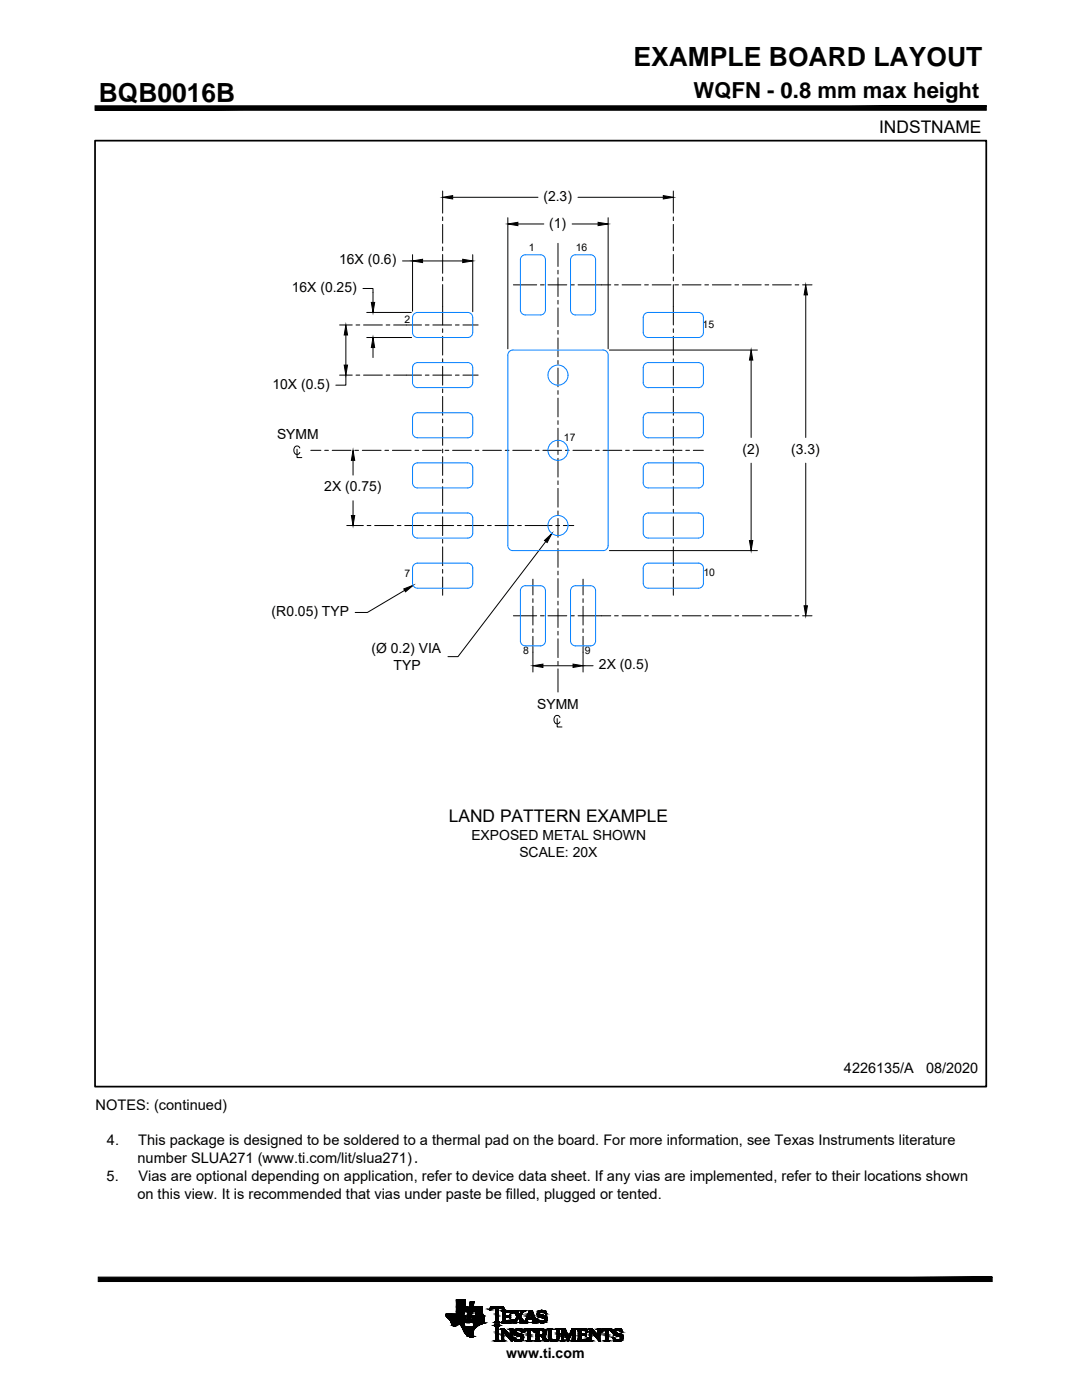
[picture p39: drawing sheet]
<svg xmlns="http://www.w3.org/2000/svg" width="216mm" height="279mm" viewBox="0 0 216 279" stroke-linecap="round" stroke-linejoin="round" font-family="sans-serif">
<defs><g id="words">
<g font-size="5.3">
<text x="126.4" y="13.2">EXAMPLE BOARD LAYOUT</text>
<text x="19.7" y="20.3">BQB0016B</text>
</g>
<text font-size="4.4" x="138.4" y="19.6">WQFN - 0.8 mm max height</text>
<g font-size="3.5">
<text x="175.4" y="26.5">INDSTNAME</text>
<text x="89.6" y="164.1">LAND PATTERN EXAMPLE</text>
</g>
<g font-size="2.9">
<text x="168.4" y="214.1">4226135/A</text>
<text x="184.8" y="214.1">08/2020</text>
<text x="19.1" y="221.6">NOTES: (continued)</text>
<text x="21.3" y="228.6">4.</text>
<text x="27.4" y="232.1">number SLUA271 (www.ti.com/lit/slua271).</text>
<text x="27.6" y="228.6">This package is designed to be soldered to a thermal pad on the board. For more information, see Texas Instruments literature</text>
<text x="21.3" y="235.7">5.</text>
<text x="27.4" y="239.2">on this view. It is recommended that vias under paste be filled, plugged or tented.</text>
<text x="27.6" y="235.7">Vias are optional depending on application, refer to device data sheet. If any vias are implemented, refer to their locations shown</text>
</g>
<g font-size="2.8">
<text x="108.4" y="40.1">(2.3)</text>
<text x="109.6" y="45.4">(1)</text>
<text x="67.7" y="52.8">16X (0.6)</text>
<text x="58.2" y="58.3">16X (0.25)</text>
<text x="54.4" y="77.6">10X (0.5)</text>
<text x="55.3" y="87.7">SYMM</text>
<text x="148.1" y="90.6">(2)</text>
<text x="157.9" y="90.6">(3.3)</text>
<text x="64.7" y="98.1">2X (0.75)</text>
<text x="54.2" y="122.9">(R0.05) TYP</text>
<text x="74.1" y="130.4">(Ø 0.2) VIA</text>
<text x="78.5" y="133.8">TYP</text>
<text x="119.5" y="133.6">2X (0.5)</text>
<text x="107.2" y="141.4">SYMM</text>
<text x="94.1" y="167.6">EXPOSED METAL SHOWN</text>
<text x="103.6" y="171">SCALE: 20X</text>
<text x="101" y="271.1">www.ti.com</text>
</g>
<g font-size="2.1">
<text x="105.5" y="50.2">1</text>
<text x="114.9" y="50.2">16</text>
<text x="80.7" y="64.4">2</text>
<text x="140.2" y="65.4">15</text>
<text x="112.5" y="88">17</text>
<text x="80.7" y="115.2">7</text>
<text x="140.3" y="115">10</text>
<text x="104.4" y="130.5">8</text>
<text x="116.7" y="130.6">9</text>
</g>
</g></defs>
<g fill="#000" stroke="#000" stroke-width=".2">
<path d="M88.3 39.4l2-.4v.7zM132.4 39l2 .4-2 .3zM82.3 52.1l2-.4v.7zM92.3 51.7l2 .4-2 .3zM101.3 44.7l2-.3v.6zM119.3 44.4l2 .3-2 .3zM160.8 56.9l.3 2h-.7zM69 64.9l.3 2h-.6zM68.7 72.9h.6l-.3 2zM74.1 60.4h.7l-.4 2zM74.4 67.4l.4 2h-.7zM149.9 69.9l.3 2h-.7z"/>
<path d="M70.4 89.9l.4 2h-.7zM70.1 102.9h.7l-.4 2zM80.6 117.5l1.9-.7-1.6 1.3zM108.6 107.9l1.5-1.4-.9 1.8zM149.5 107.9h.7l-.3 2zM106.3 132.9l2-.4v.7zM114.3 132.5l2 .4-2 .3zM160.4 120.9h.7l-.3 2zM92.5 265.5h2zM94 266.8h.2zM94 266.8h.1zM94.4 263.9h2.2z"/>
<path d="M94.4 264h2.2zM94.5 264h.1zM97.7 261.4h.1zM101.5 262.6h.4zM102.1 262.1h.1zM102.2 263.4h.1zM102.6 263.6h.4zM102.7 261.9h.6zM103.1 263h.3zM104.4 265.8h.1zM107.9 262.9h1.2zM108 266.4h.8z"/>
<path d="M108.1 264h.2zM108.1 263h1zM108.7 267.6h.7zM109 267.7h.1zM113.2 267.6h.2zM116.6 266.2h.4zM116.9 265.6h.3zM117.2 265.8h.1zM117.3 267.1h.1zM119.9 265.8h.1zM123.3 267.7h.1z"/>
<path d="M19 21.1v.9l177.8-.9zM19 22l177.8-.9v.9z"/>
<path d="M19.6 254.9v.9l178.4-.9zM19.6 255.8l178.4-.9v.9z"/>
<path d="M91.1 259.4h1.8zM91.1 259.4h1.8z"/>
<path d="M91.1 259.4h1.8zM91.1 259.4h1.8z"/>
<path d="M91.1 259.4h1.8zM91.1 259.4h1.8z"/>
<path d="M91.1 259.4h1.8zM91.1 259.4h1.8z"/>
<path d="M91.1 259.4h1.8zM91.1 259.4h1.8z"/>
<path d="M91.1 259.4h1.8zM91.1 259.4h1.8z"/>
<path d="M91.1 259.4h1.8zM91.1 259.4h1.8z"/>
<path d="M91.1 259.4h1.8zM91.1 259.4h1.8z"/>
<path d="M91.1 259.4h1.8zM91.1 259.4h1.8z"/>
<path d="M91.1 259.4l1.8 .1zM91.1 259.4l1.8 .1z"/>
<path d="M91.1 259.5h1.8zM91.1 259.5h1.8z"/>
<path d="M91.1 259.5h1.8zM91.1 259.5h1.8z"/>
<path d="M91.1 259.5h1.8zM91.1 259.5h1.8z"/>
<path d="M91.1 259.5h1.8zM91.1 259.5h1.8z"/>
<path d="M91.1 259.5h1.8zM91.1 259.5h1.8z"/>
<path d="M91.1 259.5h1.8zM91.1 259.5h1.8z"/>
<path d="M91.1 259.5l1.8 .1zM91.1 259.5l1.8 .1z"/>
<path d="M91.1 259.6h1.8zM91.1 259.6h1.8z"/>
<path d="M91.1 259.6h1.8zM91.1 259.6h1.8z"/>
<path d="M91.1 259.6h1.8zM91.1 259.6h1.8z"/>
<path d="M91.1 259.6l1.8 .1zM91.1 259.6l1.8 .1z"/>
<path d="M91.1 259.7h1.8zM91.1 259.7h1.8z"/>
<path d="M91.1 259.7h1.8zM91.1 259.7h1.8z"/>
<path d="M91.1 259.7h1.8zM91.1 259.7h1.8z"/>
<path d="M91.1 259.7h1.8zM91.1 259.7h1.8z"/>
<path d="M91.1 259.7l1.8 .1zM91.1 259.7l1.8 .1z"/>
<path d="M91.1 259.8h1.8zM91.1 259.8h1.8z"/>
<path d="M91.1 259.8h1.8zM91.1 259.8h1.8z"/>
<path d="M91.1 259.8h1.8zM91.1 259.8h1.8z"/>
<path d="M91.1 259.8l1.8 .1zM91.1 259.8l1.8 .1z"/>
<path d="M91.1 259.9h1.8zM91.1 259.9h1.8z"/>
<path d="M91.1 259.9l1.8 .1zM91.1 259.9l1.8 .1z"/>
<path d="M91.1 260l1.8 .1zM91.1 260l1.8 .1z"/>
<path d="M93.8 260h.7zM93.8 260h.7zM93.8 260h.7zM93.8 260h.7z"/>
<path d="M93.8 259.9h.8zM93.8 259.9l.7 .1zM93.8 260h.7zM93.8 260h.7z"/>
<path d="M93.8 259.9h.8zM93.8 259.9h.8zM93.8 259.9h.8zM93.8 259.9h.8z"/>
<path d="M93.8 259.9h.8zM93.8 259.9h.8zM93.8 259.9h.8zM93.8 259.9h.8z"/>
<path d="M93.8 259.9h.8zM93.8 259.9h.8zM93.8 259.9h.8zM93.8 259.9h.8z"/>
<path d="M93.9 259.8h.7zM93.9 259.8l.7 .1zM93.8 259.9h.8zM93.8 259.9h.8z"/>
<path d="M93.9 259.8h.7zM93.9 259.8h.7zM93.9 259.8h.7zM93.9 259.8h.7z"/>
<path d="M93.9 259.8h.7zM93.9 259.8h.7zM93.9 259.8h.7zM93.9 259.8h.7z"/>
<path d="M93.9 259.8h.7zM93.9 259.8h.7zM93.9 259.8h.7zM93.9 259.8h.7z"/>
<path d="M93.9 259.8h.7zM93.9 259.8h.7zM93.9 259.8h.7zM93.9 259.8h.7z"/>
<path d="M90 264h2.7zM90 264h2.7z"/>
<path d="M90.6 264.6h.2zM90.6 264.6h.1z"/>
<path d="M90.6 264.6h.2zM90.6 264.6h.2z"/>
<path d="M90.6 264.6h.2zM90.6 264.6h.2z"/>
<path d="M90.6 264.6h.2zM90.6 264.6h.2z"/>
<path d="M90.6 264.6h.2zM90.6 264.6h.2z"/>
<path d="M90.5 264.6h.3zM90.5 264.6h.3z"/>
<path d="M90.5 264.6h.3zM90.5 264.6h.3z"/>
<path d="M90.5 264.6h.4zM90.5 264.6h.3z"/>
<path d="M90.5 264.6h.4zM90.5 264.6h.4z"/>
<path d="M90.5 264.6h.4zM90.5 264.6h.4z"/>
<path d="M90.4 264.6h.5zM90.4 264.6h.5z"/>
<path d="M90.4 264.6h.5zM90.4 264.6h.5z"/>
<path d="M90.4 264.5h.6zM90.4 264.5l.5 .1z"/>
<path d="M90.4 264.5h.6zM90.4 264.5h.6zM90.4 264.5h.6zM90.4 264.5h.6z"/>
<path d="M90.3 264.5h.7zM90.3 264.5h.7z"/>
<path d="M90.3 264.5h.7zM90.3 264.5h.7z"/>
<path d="M90.3 264.5h.7zM90.3 264.5h.7z"/>
<path d="M90.3 264.4h.8zM90.3 264.4l.7 .1z"/>
<path d="M90.3 264.4h.8zM90.3 264.4h.8z"/>
<path d="M90.2 264.4h.9zM90.2 264.4h.9z"/>
<path d="M90.2 264.4h.9zM90.2 264.4h.9z"/>
<path d="M90.2 264.3h1zM90.2 264.3l.9 .1z"/>
<path d="M90.2 264.3h1zM90.2 264.3h1z"/>
<path d="M90.2 264.3h1zM90.2 264.3h1z"/>
<path d="M90.2 264.2h1.1zM90.2 264.2l1 .1z"/>
<path d="M90.2 264.2h1.1zM90.2 264.2h1.1z"/>
<path d="M90.1 264.2h1.2zM90.1 264.2h1.2z"/>
<path d="M90.1 264.2h1.2zM90.1 264.2h1.2z"/>
<path d="M90.1 264.2h1.3zM90.1 264.2h1.2z"/>
<path d="M90.1 264.2h1.3zM90.1 264.2h1.3z"/>
<path d="M90.1 264.2h1.3zM90.1 264.2h1.3z"/>
<path d="M90.1 264.2h1.4zM90.1 264.2h1.3z"/>
<path d="M90.1 264.2h1.4zM90.1 264.2h1.4z"/>
<path d="M90.1 264.2h1.4zM90.1 264.2h1.4z"/>
<path d="M89 262.6h3.5zM89 262.6h3.5z"/>
<path d="M89 262.6h3.5zM89 262.6h3.5z"/>
<path d="M89 262.6h3.5zM89 262.6h3.5z"/>
<path d="M89 262.6h3.5zM89 262.6h3.5z"/>
<path d="M89 262.6h3.5zM89 262.6h3.5z"/>
<path d="M89 262.5h3.5zM89 262.5l3.5 .1z"/>
<path d="M89 262.5h3.5zM89 262.5h3.5z"/>
<path d="M89 262.5h3.5zM89 262.5h3.5z"/>
<path d="M89 262.5h3.5zM89 262.5h3.5z"/>
<path d="M89 262.5h3.5zM89 262.5h3.5z"/>
<path d="M89 262.5h3.5zM89 262.5h3.5z"/>
<path d="M89 262.4h3.5zM89 262.4l3.5 .1z"/>
<path d="M89 262.4h3.5zM89 262.4h3.5z"/>
<path d="M89 262.4h3.5zM89 262.4h3.5z"/>
<path d="M89 262.3h3.5zM89 262.3h3.5z"/>
<path d="M89 262.3h3.5zM89 262.3l3.5 .1z"/>
<path d="M91.1 262.3h1.4zM91.1 262.3h1.4z"/>
<path d="M91.1 262.3h1.4zM91.1 262.3h1.4z"/>
<path d="M89 262.3h3.5zM89 262.3h3.5z"/>
<path d="M91.1 262.2h1.4zM91.1 262.2h1.4z"/>
<path d="M91.1 262.2l1.4 .1zM91.1 262.2l1.4 .1z"/>
<path d="M91.1 262.3h1.4zM91.1 262.3h1.4z"/>
<path d="M91.1 262.2h1.4zM91.1 262.2h1.4z"/>
<path d="M91.1 262.2h1.4zM91.1 262.2h1.4z"/>
<path d="M91.1 262.2h1.4zM91.1 262.2h1.4z"/>
<path d="M91.1 262.2h1.5zM91.1 262.2h1.4z"/>
<path d="M91.1 262.2h1.5zM91.1 262.2h1.5z"/>
<path d="M91.1 262.1h1.5zM91.1 262.1l1.5 .1z"/>
<path d="M91.1 262.1h1.5zM91.1 262.1h1.5z"/>
<path d="M91.1 262.1h1.5zM91.1 262.1h1.5z"/>
<path d="M91.1 262h1.5zM91.1 262l1.5 .1z"/>
<path d="M91.1 262h1.5zM91.1 262h1.5z"/>
<path d="M91.1 262h1.5zM91.1 262h1.5z"/>
<path d="M91.1 261.9h1.5zM91.1 261.9l1.5 .1z"/>
<path d="M91.1 261.9h1.5zM91.1 261.9h1.5z"/>
<path d="M91.1 261.9h1.5zM91.1 261.9h1.5z"/>
<path d="M91.1 261.9h1.5zM91.1 261.9h1.5z"/>
<path d="M91.1 261.8h1.5zM91.1 261.8h1.5z"/>
<path d="M91.1 261.8h1.5zM91.1 261.8l1.5 .1z"/>
<path d="M91.1 261.8h1.5zM91.1 261.8h1.5z"/>
<path d="M91.1 261.8h1.5zM91.1 261.8h1.5z"/>
<path d="M91.1 261.8h1.5zM91.1 261.8h1.5z"/>
<path d="M91.1 261.8h1.5zM91.1 261.8h1.5z"/>
<path d="M91.1 261.8h1.5zM91.1 261.8h1.5z"/>
<path d="M91.1 261.7h1.5zM91.1 261.7l1.5 .1z"/>
<path d="M91.1 261.7h1.5zM91.1 261.7h1.5z"/>
<path d="M91.1 261.7h1.5zM91.1 261.7h1.5z"/>
<path d="M91.9 264.4h.7zM91.9 264.4h.7z"/>
<path d="M91.9 264.4h.7zM91.9 264.4h.7z"/>
<path d="M91.9 264.4h.7zM91.9 264.4h.7z"/>
<path d="M91.9 264.4h.7zM91.9 264.4h.7z"/>
<path d="M91.8 264.3h.8zM91.8 264.3h.8z"/>
<path d="M91.9 264.3h.7zM91.9 264.3l.7 .1z"/>
<path d="M92 264.4l.6 .1zM92 264.4l.6 .1z"/>
<path d="M91.8 264.3h.8zM91.8 264.3h.8z"/>
<path d="M92 264.5h.7zM92 264.5h.7z"/>
<path d="M91.8 264.3h.8zM91.8 264.3h.8z"/>
<path d="M91.8 264.2h.9zM91.8 264.2l.8 .1z"/>
<path d="M92 264.5h.7zM92 264.5h.7z"/>
<path d="M92 264.5h.7zM92 264.5h.7z"/>
<path d="M91.7 264.2h1zM91.7 264.2h1z"/>
<path d="M91.7 264.2h1zM91.7 264.2h1z"/>
<path d="M91.7 264.2h1zM91.7 264.2h1z"/>
<path d="M91.6 264.2h1.1zM91.6 264.2h1.1z"/>
<path d="M91.6 264.2h1.1zM91.6 264.2h1.1z"/>
<path d="M92 264.5h.7zM92 264.5h.7z"/>
<path d="M91.5 264.2h1.2zM91.5 264.2h1.2z"/>
<path d="M91.6 264.2h1.1zM91.6 264.2h1.1z"/>
<path d="M92 264.5l.7 .1zM92 264.5l.7 .1z"/>
<path d="M90.1 264.1h2.6zM90.1 264.1l2.6 .1z"/>
<path d="M92 264.6h.7zM92 264.6h.7z"/>
<path d="M90.1 264.1h2.6zM90.1 264.1h2.6z"/>
<path d="M92.1 264.6h.6zM92.1 264.6h.6z"/>
<path d="M92.1 264.6h.6zM92.1 264.6h.6z"/>
<path d="M90.1 264h2.6zM90.1 264l2.6 .1z"/>
<path d="M92.1 264.6l.6 .1zM92.1 264.6l.6 .1z"/>
<path d="M90 264h2.7zM90 264h2.7z"/>
<path d="M92.1 264.7h.6zM92.1 264.7h.6z"/>
<path d="M90 263.9h2.7zM90 263.9l2.7 .1z"/>
<path d="M90 263.9h2.7zM90 263.9h2.7z"/>
<path d="M90 263.9h2.7zM90 263.9h2.7z"/>
<path d="M90 263.9h2.7zM90 263.9h2.7z"/>
<path d="M90 263.9h2.7zM90 263.9h2.7z"/>
<path d="M90 263.9h2.7zM90 263.9h2.7z"/>
<path d="M90 263.9h2.7zM90 263.9h2.7z"/>
<path d="M90 263.9h2.7zM90 263.9h2.7z"/>
<path d="M92.1 264.7h.7zM92.1 264.7h.7z"/>
<path d="M90 263.8h2.7zM90 263.8l2.7 .1z"/>
<path d="M90 263.8h2.7zM90 263.8h2.7z"/>
<path d="M90 263.8h2.7zM90 263.8h2.7z"/>
<path d="M90 263.8h2.7zM90 263.8h2.7z"/>
<path d="M90 263.8h2.7zM90 263.8h2.7z"/>
<path d="M89.9 263.7h2.9zM89.9 263.7l2.8 .1z"/>
<path d="M89.9 263.7h2.9zM89.9 263.7h2.9z"/>
<path d="M89.9 263.7h2.9zM89.9 263.7h2.9z"/>
<path d="M92.1 264.7h.7zM92.1 264.7h.7z"/>
<path d="M89.9 263.7h2.9zM89.9 263.7h2.9z"/>
<path d="M89.9 263.7h2.9zM89.9 263.7h2.9z"/>
<path d="M89.9 263.6h2.9zM89.9 263.6l2.9 .1z"/>
<path d="M92.1 264.7h.7zM92.1 264.7h.7z"/>
<path d="M89.9 263.6h2.9zM89.9 263.6h2.9z"/>
<path d="M89.9 263.6h2.9zM89.9 263.6h2.9z"/>
<path d="M92.1 264.7h.7zM92.1 264.7h.7z"/>
<path d="M89.9 263.5h2.9zM89.9 263.5l2.9 .1z"/>
<path d="M89.8 263.5h3zM89.8 263.5h3z"/>
<path d="M89.8 263.5h3zM89.8 263.5h3z"/>
<path d="M89.8 263.5h3zM89.8 263.5h3z"/>
<path d="M89.8 263.4h3zM89.8 263.4l3 .1z"/>
<path d="M89.8 263.4h3zM89.8 263.4h3z"/>
<path d="M92.1 264.7l.8 .1zM92.1 264.7l.8 .1z"/>
<path d="M89.7 263.4h3.1zM89.7 263.4h3.1z"/>
<path d="M89.7 263.3h3.1zM89.7 263.3l3.1 .1z"/>
<path d="M89.6 263.2h3.3zM89.6 263.2l3.2 .1z"/>
<path d="M92.1 264.8h.8zM92.1 264.8h.8z"/>
<path d="M91.1 260.1h1.8zM91.1 260.1h1.8z"/>
<path d="M91.1 260.1l1.8 .1zM91.1 260.1l1.8 .1z"/>
<path d="M91.1 260.2h1.8zM91.1 260.2h1.8z"/>
<path d="M91.1 260.2l1.8 .1zM91.1 260.2l1.8 .1z"/>
<path d="M91.1 260.3l1.8 .1zM91.1 260.3l1.8 .1z"/>
<path d="M91.1 260.4h1.8zM91.1 260.4h1.8z"/>
<path d="M91.1 260.4h1.8zM91.1 260.4h1.8z"/>
<path d="M91.1 260.4l1.8 .1zM91.1 260.4l1.8 .1z"/>
<path d="M91.1 260.5h1.8zM91.1 260.5h1.8z"/>
<path d="M91.1 260.5l1.8 .1zM91.1 260.5l1.8 .1z"/>
<path d="M91.1 260.6h1.8zM91.1 260.6h1.8z"/>
<path d="M91.1 260.6h1.8zM91.1 260.6h1.8z"/>
<path d="M91.1 260.6l1.8 .1zM91.1 260.6l1.8 .1z"/>
<path d="M91.1 260.7h1.8zM91.1 260.7h1.8z"/>
<path d="M91.1 260.7h1.8zM91.1 260.7h1.8z"/>
<path d="M91.1 260.7l1.8 .1zM91.1 260.7l1.8 .1z"/>
<path d="M91.1 260.8h1.8zM91.1 260.8h1.8z"/>
<path d="M91.1 260.8h1.8zM91.1 260.8h1.8z"/>
<path d="M91.1 260.8h1.8zM91.1 260.8h1.8zM91.1 260.8h1.8zM91.1 260.8h1.8z"/>
<path d="M89.5 263.2h3.4zM89.5 263.2h3.4zM89.6 263.2h3.3zM89.6 263.2h3.3z"/>
<path d="M89.5 263.1h3.4zM89.5 263.1l3.4 .1z"/>
<path d="M92.1 264.8h.8zM92.1 264.8h.8z"/>
<path d="M92.1 264.8h.8zM92.1 264.8h.8z"/>
<path d="M89.4 263h3.5zM89.4 263l3.5 .1z"/>
<path d="M89.3 263h3.6zM89.3 263h3.6z"/>
<path d="M89.3 263h3.6zM89.3 263h3.6z"/>
<path d="M89.3 262.9h3.6zM89.3 262.9l3.6 .1z"/>
<path d="M89.2 262.9h3.7zM89.2 262.9h3.7z"/>
<path d="M89.2 262.9h3.7zM89.2 262.9h3.7z"/>
<path d="M89.2 262.8h3.7zM89.2 262.8l3.7 .1z"/>
<path d="M92.2 264.8h.8zM92.2 264.8h.8z"/>
<path d="M89.2 262.8h3.7zM89.2 262.8h3.7z"/>
<path d="M89.1 262.8h3.8zM89.1 262.8h3.8z"/>
<path d="M89.1 262.8h3.8zM89.1 262.8h3.8z"/>
<path d="M89.1 262.8h3.8zM89.1 262.8h3.8z"/>
<path d="M89.1 262.8h3.9zM89.1 262.8h3.8z"/>
<path d="M89.1 262.7h3.9zM89.1 262.7l3.9 .1z"/>
<path d="M89.1 262.7h3.9zM89.1 262.7h3.9zM89.1 262.7h3.9zM89.1 262.7h3.9z"/>
<path d="M89.1 262.7h3.9zM89.1 262.7h3.9z"/>
<path d="M89.1 262.7h3.9zM89.1 262.7h3.9z"/>
<path d="M92.2 264.8h.8zM92.2 264.8h.8z"/>
<path d="M89 262.6h4zM89 262.6l4 .1z"/>
<path d="M89 262.6h4zM89 262.6h4z"/>
<path d="M89 262.6h4zM89 262.6h4z"/>
<path d="M89 262.6h4zM89 262.6h4z"/>
<path d="M89 262.6h4zM89 262.6h4z"/>
<path d="M92.2 264.8h.9zM92.2 264.8h.9z"/>
<path d="M92.2 264.8h.9zM92.2 264.8h.9z"/>
<path d="M92.2 264.8h.9zM92.2 264.8h.9z"/>
<path d="M92.2 264.8h1zM92.2 264.8h1z"/>
<path d="M91.1 261.7h2.1zM91.1 261.7h2.1z"/>
<path d="M91.1 261.7h2.1zM91.1 261.7h2.1z"/>
<path d="M91.1 261.7h2.1zM91.1 261.7h2.1z"/>
<path d="M92.2 264.8h1zM92.2 264.8h1z"/>
<path d="M91.1 261.7h2.1zM91.1 261.7h2.1z"/>
<path d="M91.1 261.7h2.1zM91.1 261.7h2.1z"/>
<path d="M91.1 261.7h2.1zM91.1 261.7h2.1z"/>
<path d="M91.1 261.7h2.1zM91.1 261.7h2.1z"/>
<path d="M91.1 261.6h2.1zM91.1 261.6l2.1 .1z"/>
<path d="M91.1 261.6h2.1zM91.1 261.6h2.1z"/>
<path d="M91.1 261.6h2.1zM91.1 261.6h2.1z"/>
<path d="M91.1 261.6h2.1zM91.1 261.6h2.1z"/>
<path d="M91.1 261.5h2.1zM91.1 261.5l2.1 .1z"/>
<path d="M91.1 261.5h2.1zM91.1 261.5h2.1z"/>
<path d="M92.2 264.8l1.1 .1zM92.2 264.8l1.1 .1z"/>
<path d="M91.1 261.4h2.1zM91.1 261.4l2.1 .1z"/>
<path d="M91.1 261.4h2.1zM91.1 261.4h2.1z"/>
<path d="M91.1 261.4h2.1zM91.1 261.4h2.1z"/>
<path d="M91.1 261.3h2.1zM91.1 261.3l2.1 .1z"/>
<path d="M91.1 261.3h2.1zM91.1 261.3h2.1z"/>
<path d="M91.1 261.2h2.2zM91.1 261.2l2.1 .1z"/>
<path d="M92.2 264.9h1.2zM92.2 264.9h1.2z"/>
<path d="M91.1 261.2h2.2zM91.1 261.2h2.2z"/>
<path d="M91.1 261.1h2.2zM91.1 261.1l2.2 .1z"/>
<path d="M91.1 261h2.2zM91.1 261h2.2z"/>
<path d="M91.1 261h2.2zM91.1 261l2.2 .1z"/>
<path d="M91.1 261h2.2zM91.1 261h2.2z"/>
<path d="M91.1 261h2.2zM91.1 261h2.2z"/>
<path d="M91.1 260.9h2.2zM91.1 260.9l2.2 .1z"/>
<path d="M91.1 260.9h2.2zM91.1 260.9h2.2z"/>
<path d="M91.1 260.9h2.2zM91.1 260.9h2.2z"/>
<path d="M91.1 260.8h2.2zM91.1 260.8l2.2 .1z"/>
<path d="M91.1 260.8h2.2zM91.1 260.8h2.2z"/>
<path d="M91.1 260.8h2.2zM91.1 260.8h2.2z"/>
<path d="M91.1 260.8h2.2zM91.1 260.8h2.2z"/>
<path d="M91.1 260.8h2.2zM91.1 260.8h2.2z"/>
<path d="M91.1 260.8h2.2zM91.1 260.8h2.2z"/>
<path d="M92.2 264.9h1.3zM92.2 264.9h1.3z"/>
<path d="M92.2 264.9h1.4zM92.2 264.9h1.4z"/>
<path d="M92.2 264.9h1.5zM92.2 264.9h1.5z"/>
<path d="M93 263.9l.8 .1zM93 263.9l.8 .1z"/>
<path d="M93 263.9h.8zM93 263.9h.8z"/>
<path d="M93 263.9h.8zM93 263.9h.8z"/>
<path d="M93 263.9h.8zM93 263.9h.8z"/>
<path d="M93.1 263.9h.7zM93.1 263.9h.7zM93 263.9h.8zM93 263.9h.8z"/>
<path d="M93.1 263.9h.7zM93.1 263.9h.7zM93.1 263.9h.7zM93.1 263.9h.7z"/>
<path d="M93.1 263.8h.7zM93.1 263.8l.7 .1zM93.1 263.9h.7zM93.1 263.9h.7z"/>
<path d="M93.1 263.8h.7zM93.1 263.8h.7zM93.1 263.8h.7zM93.1 263.8h.7z"/>
<path d="M93.1 263.8h.7zM93.1 263.8h.7zM93.1 263.8h.7zM93.1 263.8h.7z"/>
<path d="M93.1 263.7h.7zM93.1 263.7l.7 .1zM93.1 263.8h.7zM93.1 263.8h.7z"/>
<path d="M93.1 263.7h.7zM93.1 263.7h.7zM93.1 263.7h.7zM93.1 263.7h.7z"/>
<path d="M93.1 263.7h.7zM93.1 263.7h.7zM93.1 263.7h.7zM93.1 263.7h.7z"/>
<path d="M93.1 263.6h.7zM93.1 263.6l.7 .1zM93.1 263.7h.7zM93.1 263.7h.7z"/>
<path d="M93.1 263.6h.7zM93.1 263.6h.7zM93.1 263.6h.7zM93.1 263.6h.7z"/>
<path d="M93.1 263.5h.7zM93.1 263.5l.7 .1zM93.1 263.6h.7zM93.1 263.6h.7z"/>
<path d="M93.1 263.5h.8zM93.1 263.5h.7zM93.1 263.5h.7zM93.1 263.5h.7z"/>
<path d="M93.2 263.4h.7zM93.2 263.4l.7 .1zM93.1 263.5h.8zM93.1 263.5h.8z"/>
<path d="M93.2 263.3h.7zM93.2 263.3l.7 .1zM93.2 263.4h.7zM93.2 263.4h.7z"/>
<path d="M93.2 263.2l.7 .1v-.1zM93.2 263.2l.7 .1h-.7zM93.2 263.3h.7zM93.2 263.3h.7z"/>
<path d="M93.2 263.1l.7 .1v-.1zM93.2 263.1l.7 .1h-.7zM93.2 263.2h.7zM93.2 263.2h.7z"/>
<path d="M93.2 263l.7 .1 .1-.1zM93.2 263l.7 .1h-.7zM93.2 263.1h.7zM93.2 263.1h.7z"/>
<path d="M93.3 262.8l.7 .2v-.2zM93.3 262.8l.7 .2h-.8zM93.2 263h.8zM93.2 263h.8z"/>
<path d="M93.3 262.7l.7 .1v-.1zM93.3 262.7l.7 .1h-.7zM93.3 262.8h.7zM93.3 262.8h.7z"/>
<path d="M93.4 262.4l.6 .3 .1-.3zM93.4 262.4l.6 .3h-.7zM93.3 262.7h.7zM93.3 262.7h.7z"/>
<path d="M93.4 262.1l.7 .3v-.3zM93.4 262.1l.7 .3h-.7zM93.4 262.4h.7zM93.4 262.4h.7z"/>
<path d="M93.4 261.9l.7 .2 .1-.2zM93.4 261.9l.7 .2h-.7zM93.4 262.1h.7zM93.4 262.1h.7z"/>
<path d="M94 266.8h.2zM94 266.8h.2z"/>
<path d="M93.5 261.8l.7 .1v-.1zM93.5 261.8l.7 .1h-.8zM93.4 261.9h.8zM93.4 261.9h.8z"/>
<path d="M93.9 266.8h.3zM93.9 266.8h.3z"/>
<path d="M93.5 261.7l.7 .1v-.1zM93.5 261.7l.7 .1h-.7zM93.5 261.8h.7zM93.5 261.8h.7z"/>
<path d="M93.9 266.8h.3zM93.9 266.8h.3z"/>
<path d="M93.5 261.5h.7zM93.5 261.5h.7z"/>
<path d="M93.5 261.5l.7 .2v-.2zM93.5 261.5l.7 .2h-.7zM93.5 261.7h.7zM93.5 261.7h.7z"/>
<path d="M93.9 266.8h.4zM93.9 266.8h.3z"/>
<path d="M93.5 261.4h.8zM93.5 261.4h.8z"/>
<path d="M93.5 261.4l.7 .1 .1-.1zM93.5 261.4l.7 .1h-.7z"/>
<path d="M93.9 266.8h.4zM93.9 266.8h.4z"/>
<path d="M93.6 261.4h.7zM93.6 261.4h.7z"/>
<path d="M93.6 261.3h.7zM93.6 261.3l.7 .1zM93.6 261.4h.7zM93.6 261.4h.7z"/>
<path d="M93.6 261.2h.7zM93.6 261.2l.7 .1zM93.6 261.3h.7zM93.6 261.3h.7z"/>
<path d="M93.8 266.8h.5zM93.8 266.8h.5z"/>
<path d="M93.6 261.2h.7zM93.6 261.2h.7zM93.6 261.2h.7zM93.6 261.2h.7z"/>
<path d="M93.6 261.1h.7zM93.6 261.1l.7 .1zM93.6 261.2h.7zM93.6 261.2h.7z"/>
<path d="M93.8 266.8h.5zM93.8 266.8h.5z"/>
<path d="M93.6 261.1h.7zM93.6 261.1h.7zM93.6 261.1h.7zM93.6 261.1h.7z"/>
<path d="M93.6 261.1h.7zM93.6 261.1h.7zM93.6 261.1h.7zM93.6 261.1h.7z"/>
<path d="M93.6 261h.7zM93.6 261l.7 .1zM93.6 261.1h.7zM93.6 261.1h.7z"/>
<path d="M93.6 261h.8zM93.6 261h.7zM93.6 261h.7zM93.6 261h.7z"/>
<path d="M93.8 266.8h.6zM93.8 266.8h.5z"/>
<path d="M93.6 260.9h.8zM93.6 260.9l.8 .1zM93.6 261h.8zM93.6 261h.8z"/>
<path d="M93.6 260.9h.8zM93.6 260.9h.8zM93.6 260.9h.8zM93.6 260.9h.8z"/>
<path d="M93.8 266.8h.6zM93.8 266.8h.6z"/>
<path d="M93.7 260.9h.7zM93.7 260.9h.7zM93.6 260.9h.8zM93.6 260.9h.8z"/>
<path d="M93.7 260.9h.7zM93.7 260.9h.7zM93.7 260.9h.7zM93.7 260.9h.7z"/>
<path d="M93.7 260.8h.7zM93.7 260.8l.7 .1zM93.7 260.9h.7zM93.7 260.9h.7z"/>
<path d="M93.7 260.8h.7zM93.7 260.8h.7zM93.7 260.8h.7zM93.7 260.8h.7z"/>
<path d="M93.7 260.8h.7zM93.7 260.8h.7zM93.7 260.8h.7zM93.7 260.8h.7z"/>
<path d="M93.7 260.8h.7zM93.7 260.8h.7zM93.7 260.8h.7zM93.7 260.8h.7z"/>
<path d="M93.7 260.8h.7zM93.7 260.8h.7zM93.7 260.8h.7zM93.7 260.8h.7z"/>
<path d="M92.7 265.9h1.7zM92.7 265.9h1.7z"/>
<path d="M92.7 265.9l1.7 .1zM92.7 265.9l1.7 .1z"/>
<path d="M92.7 266h1.7zM92.7 266h1.7z"/>
<path d="M92.8 266h1.6zM92.8 266h1.6z"/>
<path d="M92.8 266l1.6 .1zM92.8 266l1.6 .1z"/>
<path d="M92.8 266.1h1.6zM92.8 266.1h1.6z"/>
<path d="M92.7 265.9h1.7zM92.7 265.9h1.7z"/>
<path d="M92.8 266.1h1.6zM92.8 266.1h1.6z"/>
<path d="M92.9 266.1l1.5 .1zM92.9 266.1l1.5 .1z"/>
<path d="M92.7 265.8h1.7zM92.7 265.8l1.7 .1z"/>
<path d="M92.9 266.2h1.5zM92.9 266.2h1.5z"/>
<path d="M92.9 266.2h1.5zM92.9 266.2h1.5z"/>
<path d="M92.6 265.8h1.8zM92.6 265.8h1.8z"/>
<path d="M93.7 266.8h.7zM93.7 266.8h.7z"/>
<path d="M92.6 265.8h1.8zM92.6 265.8h1.8z"/>
<path d="M92.9 266.2l1.5 .1zM92.9 266.2l1.5 .1z"/>
<path d="M93 266.3h1.4zM93 266.3h1.4z"/>
<path d="M93 266.3l1.4 .1zM93 266.3l1.4 .1z"/>
<path d="M92.6 265.7h1.8zM92.6 265.7l1.8 .1z"/>
<path d="M93.1 266.4h1.3zM93.1 266.4h1.3z"/>
<path d="M93.1 266.4l1.3 .1zM93.1 266.4l1.3 .1z"/>
<path d="M92.6 265.7h1.8zM92.6 265.7h1.8z"/>
<path d="M93.7 266.8h.7zM93.7 266.8h.7z"/>
<path d="M93.7 266.8h.7zM93.7 266.8h.7z"/>
<path d="M93.7 260.5h.7zM93.7 260.5h.7zM93.7 260.5h.7zM93.7 260.5h.7z"/>
<path d="M93.7 260.5h.7zM93.7 260.5h.7z"/>
<path d="M93.7 260.5h.7zM93.7 260.5h.7zM93.7 260.5h.7zM93.7 260.5h.7z"/>
<path d="M93.7 260.5h.7zM93.7 260.5h.7zM93.7 260.5h.7zM93.7 260.5h.7z"/>
<path d="M93.2 266.5h1.2zM93.2 266.5h1.2z"/>
<path d="M93.7 260.5h.7zM93.7 260.5h.7zM93.7 260.5h.7zM93.7 260.5h.7z"/>
<path d="M93.2 266.5h1.3zM93.2 266.5h1.3z"/>
<path d="M93.7 260.4h.8zM93.7 260.4l.7 .1zM93.7 260.5h.7zM93.7 260.5h.7z"/>
<path d="M92.5 265.6h2zM92.5 265.6l1.9 .1z"/>
<path d="M93.7 260.4h.8zM93.7 260.4h.8zM93.7 260.4h.8zM93.7 260.4h.8z"/>
<path d="M93.7 260.4h.8zM93.7 260.4h.8zM93.7 260.4h.8zM93.7 260.4h.8z"/>
<path d="M93.7 266.8h.8zM93.7 266.8h.7z"/>
<path d="M93.2 266.5l1.3 .1zM93.2 266.5l1.3 .1z"/>
<path d="M93.8 260.3h.7zM93.8 260.3l.7 .1zM93.7 260.4h.8zM93.7 260.4h.8z"/>
<path d="M93.3 266.6h1.2zM93.3 266.6h1.2z"/>
<path d="M93.8 260.3h.7zM93.8 260.3h.7zM93.8 260.3h.7zM93.8 260.3h.7z"/>
<path d="M92.5 265.5h2zM92.5 265.5l2 .1z"/>
<path d="M93.3 266.6h1.2zM93.3 266.6h1.2z"/>
<path d="M93.6 266.7h.9zM93.6 266.7l.9 .1z"/>
<path d="M93.8 260.2h.7zM93.8 260.2l.7 .1zM93.8 260.3h.7zM93.8 260.3h.7z"/>
<path d="M93.8 260.2h.7zM93.8 260.2h.7zM93.8 260.2h.7zM93.8 260.2h.7z"/>
<path d="M93.4 266.6h1.1zM93.4 266.6h1.1z"/>
<path d="M93.6 266.7h.9zM93.6 266.7h.9z"/>
<path d="M93.4 266.6l1.1 .1zM93.4 266.6l1.1 .1z"/>
<path d="M93.6 266.7h.9zM93.6 266.7h.9z"/>
<path d="M93.8 260.1h.7zM93.8 260.1l.7 .1zM93.8 260.2h.7zM93.8 260.2h.7z"/>
<path d="M93.6 266.7h.9zM93.6 266.7h.9z"/>
<path d="M92.5 265.4h2zM92.5 265.4l2 .1zM92.5 265.5h2z"/>
<path d="M93.8 260h.7zM93.8 260l.7 .1zM93.8 260.1h.7zM93.8 260.1h.7z"/>
<path d="M93.5 266.7h1zM93.5 266.7h1z"/>
<path d="M93.6 266.7h.9zM93.6 266.7h.9z"/>
<path d="M93.6 266.7h.9zM93.6 266.7h.9z"/>
<path d="M93.6 266.7h.9zM93.6 266.7h.9z"/>
<path d="M92.4 265.4h2.2zM92.4 265.4h2.1z"/>
<path d="M92.4 265.4h2.2zM92.4 265.4h2.2z"/>
<path d="M94.5 264h.1zM94.5 264h.1z"/>
<path d="M94.6 264h2zM94.6 264h2z"/>
<path d="M94.6 264h2zM94.6 264h2z"/>
<path d="M92.4 265.3h2.2zM92.4 265.3l2.2 .1z"/>
<path d="M92.4 265.2h2.2zM92.4 265.2l2.2 .1z"/>
<path d="M92.3 265.2h2.4zM92.3 265.2h2.3z"/>
<path d="M92.3 265.1h2.4zM92.3 265.1l2.4 .1z"/>
<path d="M92.3 265.1h2.5zM92.3 265.1h2.4z"/>
<path d="M92.3 265h2.5zM92.3 265l2.5 .1z"/>
<path d="M92.2 265h2.7zM92.2 265h2.7z"/>
<path d="M92.2 265h2.7zM92.2 265h2.6z"/>
<path d="M92.2 264.9h2.8zM92.2 264.9l2.7 .1z"/>
<path d="M92.2 264.9h2.8zM92.2 264.9h2.8z"/>
<path d="M94.4 264.9h.6zM94.4 264.9h.6zM94.4 264.9h.6zM94.4 264.9h.6z"/>
<path d="M94.4 264.9h.6zM94.4 264.9h.6z"/>
<path d="M94.4 264.8h.6zM94.4 264.8l.6 .1z"/>
<path d="M94.4 264.8h.6zM94.4 264.8h.6z"/>
<path d="M94.4 264.8h.6zM94.4 264.8h.6z"/>
<path d="M94.4 264.8h.6zM94.4 264.8h.6z"/>
<path d="M94.4 264.8h.6zM94.4 264.8h.6z"/>
<path d="M94.4 264.8h.7zM94.4 264.8h.6z"/>
<path d="M94.4 264.8h.7zM94.4 264.8h.7z"/>
<path d="M94.4 264.8h.7zM94.4 264.8h.7z"/>
<path d="M94.5 264.7h.7zM94.5 264.7l.6 .1z"/>
<path d="M94.5 264.7h.7zM94.5 264.7h.7z"/>
<path d="M94.5 264.7h.7zM94.5 264.7h.7z"/>
<path d="M94.5 264.6h.8zM94.5 264.6l.7 .1z"/>
<path d="M94.5 264.6h.8zM94.5 264.6h.8z"/>
<path d="M94.5 264.6h.8zM94.5 264.6h.8z"/>
<path d="M94.5 264.5h.9zM94.5 264.5l.8 .1z"/>
<path d="M94.5 264.5h.9zM94.5 264.5h.9z"/>
<path d="M94.5 264.5h1zM94.5 264.5h.9z"/>
<path d="M94.5 264.4h1.1zM94.5 264.4l1 .1z"/>
<path d="M94.5 264.4h1.2zM94.5 264.4h1.1z"/>
<path d="M94.5 264.4h1.2zM94.5 264.4h1.2z"/>
<path d="M94.5 264.4h1.3zM94.5 264.4h1.2z"/>
<path d="M94.5 264.3h1.3zM94.5 264.3l1.3 .1z"/>
<path d="M94.5 264.3h1.4zM94.5 264.3h1.3z"/>
<path d="M94.5 264.3h1.4zM94.5 264.3h1.4z"/>
<path d="M94.5 264.3h1.5zM94.5 264.3h1.4z"/>
<path d="M94.5 264.2h1.6zM94.5 264.2l1.5 .1z"/>
<path d="M94.5 264.2h1.6zM94.5 264.2h1.6z"/>
<path d="M94.6 264.2h1.5zM94.6 264.2h1.5z"/>
<path d="M94.7 260.8h1.5zM94.7 260.8h1.5zM94.7 260.8h1.5zM94.7 260.8h1.5z"/>
<path d="M94.7 260.8h1.5zM94.7 260.8h1.5zM94.7 260.8h1.5zM94.7 260.8h1.5z"/>
<path d="M94.7 260.8h1.5zM94.7 260.8h1.5zM94.7 260.8h1.5zM94.7 260.8h1.5z"/>
<path d="M94.7 260.8h1.5zM94.7 260.8h1.5z"/>
<path d="M94.7 260.8h1.5zM94.7 260.8h1.5z"/>
<path d="M94.7 260.8l1.5 .1zM94.7 260.8l1.5 .1zM94.7 260.9h1.5zM94.7 260.9h1.5z"/>
<path d="M94.7 260.9h1.5zM94.7 260.9h1.5zM94.7 260.9h1.5zM94.7 260.9h1.5z"/>
<path d="M94.7 260.9h1.5zM94.7 260.9h1.5z"/>
<path d="M94.7 260.9h1.5zM94.7 260.9h1.5z"/>
<path d="M94.7 260.9h1.5zM94.7 260.9h1.5z"/>
<path d="M94.7 260.9l1.5 .1zM94.7 260.9l1.5 .1z"/>
<path d="M94.7 261h1.5zM94.7 261h1.5z"/>
<path d="M94.7 261h1.5zM94.7 261h1.5z"/>
<path d="M94.7 261h1.5zM94.7 261h1.5z"/>
<path d="M94.7 261h1.5zM94.7 261h1.5z"/>
<path d="M94.7 261l1.5 .1zM94.7 261l1.5 .1z"/>
<path d="M94.6 261.1h1.6zM94.6 261.1h1.6z"/>
<path d="M94.6 261.1l1.6 .1zM94.6 261.1l1.6 .1z"/>
<path d="M94.6 261.2h1.6zM94.6 261.2h1.6z"/>
<path d="M94.6 261.2l1.6 .1zM94.6 261.2l1.6 .1z"/>
<path d="M94.6 261.3h1.6zM94.6 261.3h1.6z"/>
<path d="M94.6 261.3l1.6 .1zM94.6 261.3l1.6 .1z"/>
<path d="M94.6 261.4h1.6zM94.6 261.4h1.6z"/>
<path d="M94.6 261.4h1.6zM94.6 261.4h1.6z"/>
<path d="M94.6 261.4h1.6zM94.6 261.4h1.6z"/>
<path d="M94.6 261.4l1.6 .1zM94.6 261.4l1.6 .1z"/>
<path d="M94.6 261.5h1.6zM94.6 261.5h1.6z"/>
<path d="M94.6 261.5l1.6 .1zM94.6 261.5l1.6 .1z"/>
<path d="M94.5 261.6h1.7zM94.5 261.6h1.7z"/>
<path d="M94.5 261.6h1.7zM94.5 261.6h1.7z"/>
<path d="M94.5 261.6h1.7zM94.5 261.6h1.7z"/>
<path d="M94.5 261.6h1.7zM94.5 261.6h1.7z"/>
<path d="M94.5 261.6h1.7zM94.5 261.6h1.7z"/>
<path d="M94.5 261.6h1.7zM94.5 261.6h1.7z"/>
<path d="M94.5 261.6l1.7 .1zM94.5 261.6l1.7 .1z"/>
<path d="M94.5 261.7h1.7zM94.5 261.7h1.7z"/>
<path d="M94.5 261.7h1.7zM94.5 261.7h1.7z"/>
<path d="M94.5 261.7h1.7zM94.5 261.7h1.7z"/>
<path d="M94.5 261.7h1.7zM94.5 261.7h1.7z"/>
<path d="M94.5 261.7h1.7zM94.5 261.7h1.7z"/>
<path d="M94.5 261.7h1.7zM94.5 261.7h1.7z"/>
<path d="M94.5 261.7h1.7zM94.5 261.7h1.7z"/>
<path d="M94.5 261.7h1.7zM94.5 261.7h1.7zM94.5 261.7h1.7zM94.5 261.7h1.7z"/>
<path d="M94.5 261.7h1.7zM94.5 261.7h1.7z"/>
<path d="M94.5 261.7h1.7zM94.5 261.7h1.7z"/>
<path d="M94.5 261.7h1.7zM94.5 261.7h1.7z"/>
<path d="M95 261.7h1.2zM95 261.7h1.2z"/>
<path d="M95 261.7h1.2zM95 261.7h1.2z"/>
<path d="M95 261.7l1.2 .1zM95 261.7l1.2 .1z"/>
<path d="M95 261.8h1.2zM95 261.8h1.2z"/>
<path d="M95 261.8h1.2zM95 261.8h1.2z"/>
<path d="M95 261.8h1.2zM95 261.8h1.2z"/>
<path d="M95 261.8h1.2zM95 261.8h1.2z"/>
<path d="M95 261.8h1.2zM95 261.8h1.2z"/>
<path d="M95 261.8l1.2 .1zM95 261.8l1.2 .1z"/>
<path d="M95 261.9h1.2zM95 261.9h1.2z"/>
<path d="M94.6 264.2h1.6zM94.6 264.2h1.5z"/>
<path d="M95 261.9h1.2zM95 261.9h1.2z"/>
<path d="M95 261.9h1.2zM95 261.9h1.2z"/>
<path d="M95 261.9l1.2 .1zM95 261.9l1.2 .1z"/>
<path d="M95 262h1.2zM95 262h1.2z"/>
<path d="M95 262h1.2zM95 262h1.2z"/>
<path d="M95 262l1.2 .1zM95 262l1.2 .1z"/>
<path d="M95 262.1h1.2zM95 262.1h1.2z"/>
<path d="M95 262.1l1.3 .1zM95 262.1l1.3 .1z"/>
<path d="M94.6 264.2h1.7zM94.6 264.2h1.7z"/>
<path d="M94.6 264.2h1.7zM94.6 264.2h1.6z"/>
<path d="M95 262.2h1.3zM95 262.2h1.3z"/>
<path d="M95 262.2h1.3zM95 262.2h1.3z"/>
<path d="M94.9 262.2h1.4zM94.9 262.2h1.4z"/>
<path d="M94.9 262.2l1.4 .1zM94.9 262.2l1.4 .1z"/>
<path d="M94.9 262.3h1.4zM94.9 262.3h1.4z"/>
<path d="M94.6 264.1h1.7zM94.6 264.1l1.7 .1z"/>
<path d="M94.9 262.3h1.4zM94.9 262.3h1.4z"/>
<path d="M94.9 262.3l1.5 .1zM94.9 262.3l1.5 .1z"/>
<path d="M94.9 262.4h1.5zM94.9 262.4h1.5z"/>
<path d="M94.6 264.1h1.8zM94.6 264.1h1.7z"/>
<path d="M94.9 262.4h1.5zM94.9 262.4h1.5z"/>
<path d="M94.9 262.4h1.5zM94.9 262.4h1.5z"/>
<path d="M94.6 264.1h1.8zM94.6 264.1h1.8z"/>
<path d="M94.9 262.4h1.5zM94.9 262.4h1.5z"/>
<path d="M94.9 262.4l1.6 .1zM94.9 262.4l1.6 .1z"/>
<path d="M94.6 264.1h1.8zM94.6 264.1h1.8z"/>
<path d="M94.9 262.5h1.6zM94.9 262.5h1.6z"/>
<path d="M94.9 262.5h1.6zM94.9 262.5h1.6z"/>
<path d="M94.6 264.1h1.9zM94.6 264.1h1.8z"/>
<path d="M94.9 262.5h1.6zM94.9 262.5h1.6z"/>
<path d="M94.9 262.5h1.6zM94.9 262.5h1.6z"/>
<path d="M94.9 262.5h1.6zM94.9 262.5h1.6z"/>
<path d="M94.9 262.5h1.6zM94.9 262.5h1.6z"/>
<path d="M94.6 264.1h1.9zM94.6 264.1h1.9z"/>
<path d="M94.9 262.5h1.6zM94.9 262.5h1.6z"/>
<path d="M94.9 262.5h1.7zM94.9 262.5h1.7z"/>
<path d="M94.9 262.5l1.7 .1zM94.9 262.5l1.7 .1z"/>
<path d="M94.6 264.1h2zM94.6 264.1h1.9z"/>
<path d="M94.9 262.6h1.7zM94.9 262.6h1.7z"/>
<path d="M94.9 262.6h1.7zM94.9 262.6h1.7z"/>
<path d="M94.9 262.6h1.7zM94.9 262.6h1.7z"/>
<path d="M94.6 264.1h2zM94.6 264.1h2z"/>
<path d="M94.9 262.6h1.7zM94.9 262.6h1.7z"/>
<path d="M94.9 262.6h1.7zM94.9 262.6h1.7z"/>
<path d="M94.6 264.1h2zM94.6 264.1h2z"/>
<path d="M94.9 262.6h1.7zM94.9 262.6h1.7z"/>
<path d="M94.9 262.6h1.7zM94.9 262.6h1.7z"/>
<path d="M94.9 262.6h1.7zM94.9 262.6h1.7z"/>
<path d="M94.9 262.6h1.7zM94.9 262.6h1.7z"/>
<path d="M94.9 262.6h1.7zM94.9 262.6h1.7z"/>
<path d="M94.9 262.6h1.7zM94.9 262.6h1.7z"/>
<path d="M94.3 262.6h2.3zM94.3 262.6h2.3z"/>
<path d="M94.3 262.6h2.3zM94.3 262.6h2.3z"/>
<path d="M94.3 262.6h2.3zM94.3 262.6h2.3z"/>
<path d="M94.3 262.6h2.3zM94.3 262.6h2.3z"/>
<path d="M94.3 262.6h2.3zM94.3 262.6h2.3z"/>
<path d="M94.3 262.6h2.3zM94.3 262.6h2.3z"/>
<path d="M94.3 262.6h2.3zM94.3 262.6h2.3z"/>
<path d="M94.3 262.6h2.3zM94.3 262.6h2.3z"/>
<path d="M94.3 262.6h2.3zM94.3 262.6h2.3z"/>
<path d="M94.3 262.6l2.3 .1zM94.3 262.6l2.3 .1z"/>
<path d="M94.3 262.7h2.3zM94.3 262.7h2.3z"/>
<path d="M94.3 262.7h2.3zM94.3 262.7h2.3z"/>
<path d="M94.3 262.7h2.3zM94.3 262.7h2.3zM94.3 262.7h2.3zM94.3 262.7h2.3z"/>
<path d="M94.3 262.7h2.3zM94.3 262.7h2.3z"/>
<path d="M94.3 262.7h2.3zM94.3 262.7h2.3z"/>
<path d="M94.3 262.7l2.3 .1zM94.3 262.7l2.3 .1z"/>
<path d="M94.3 262.8h2.3zM94.3 262.8h2.3z"/>
<path d="M94.3 262.8h2.3zM94.3 262.8h2.3z"/>
<path d="M94.3 262.8h2.3zM94.3 262.8h2.3z"/>
<path d="M94.3 262.8l2.3 .1zM94.3 262.8l2.3 .1z"/>
<path d="M94.3 262.9h2.3zM94.3 262.9h2.3z"/>
<path d="M94.3 262.9h2.3zM94.3 262.9h2.3z"/>
<path d="M94.3 262.9h2.3zM94.3 262.9h2.3z"/>
<path d="M94.3 262.9l2.3 .1zM94.3 262.9l2.3 .1z"/>
<path d="M94.3 263h2.3zM94.3 263h2.3z"/>
<path d="M94.3 263l2.3 .1zM94.3 263l2.3 .1z"/>
<path d="M94.2 263.1h2.4zM94.2 263.1h2.4z"/>
<path d="M94.2 263.1l2.4 .1v-.1zM94.2 263.1l2.4 .1h-2.4z"/>
<path d="M94.2 263.2l2.4 .1zM94.2 263.2l2.4 .1z"/>
<path d="M94.2 263.3h2.4zM94.2 263.3h2.4z"/>
<path d="M94.2 263.3h2.4zM94.2 263.3h2.4z"/>
<path d="M94.2 263.3l2.4 .1zM94.2 263.3l2.4 .1z"/>
<path d="M94.2 263.4h2.4zM94.2 263.4h2.4z"/>
<path d="M94.2 263.4l2.4 .1zM94.2 263.4l2.4 .1z"/>
<path d="M94.2 263.5h2.4zM94.2 263.5h2.4z"/>
<path d="M94.2 263.5h2.4zM94.2 263.5h2.4z"/>
<path d="M94.2 263.5h2.4zM94.2 263.5h2.4z"/>
<path d="M94.2 263.5h2.4zM94.2 263.5h2.4z"/>
<path d="M94.2 263.5h2.4zM94.2 263.5h2.4z"/>
<path d="M94.2 263.5h2.4zM94.2 263.5h2.4zM94.2 263.5h2.4zM94.2 263.5h2.4z"/>
<path d="M94.2 263.5h2.4zM94.2 263.5h2.4z"/>
<path d="M94.2 263.5l2.4 .1zM94.2 263.5l2.4 .1z"/>
<path d="M94.1 263.6h2.5zM94.1 263.6h2.5z"/>
<path d="M94.1 263.6h2.5zM94.1 263.6h2.5z"/>
<path d="M94.1 263.6h2.5zM94.1 263.6h2.5z"/>
<path d="M94.1 263.6l2.5 .1zM94.1 263.6l2.5 .1z"/>
<path d="M94.1 263.7h2.5zM94.1 263.7h2.5z"/>
<path d="M94.1 263.7h2.5zM94.1 263.7h2.5z"/>
<path d="M94.1 263.7l2.5 .1zM94.1 263.7l2.5 .1z"/>
<path d="M94.1 263.8h2.5zM94.1 263.8h2.5z"/>
<path d="M94.1 263.8h2.5zM94.1 263.8h2.5z"/>
<path d="M94.1 263.8h2.5zM94.1 263.8h2.5z"/>
<path d="M94.1 263.8h2.5zM94.1 263.8h2.5z"/>
<path d="M94.1 263.8h2.5zM94.1 263.8h2.5z"/>
<path d="M94.1 263.8h2.5zM94.1 263.8h2.5z"/>
<path d="M94.1 263.8l2.5 .1zM94.1 263.8l2.5 .1z"/>
<path d="M94.1 263.9h2.5zM94.1 263.9h2.5z"/>
<path d="M94.1 263.9h2.5zM94.1 263.9h2.5z"/>
<path d="M94.1 263.9h2.5zM94.1 263.9h2.5z"/>
<path d="M94.2 263.9h2.4zM94.2 263.9h2.4z"/>
<path d="M94.2 263.9h2.4zM94.2 263.9h2.4z"/>
<path d="M94.2 263.9h2.4zM94.2 263.9h2.4z"/>
<path d="M94.2 263.9h2.4zM94.2 263.9h2.4z"/>
<path d="M94.2 263.9h2.4zM94.2 263.9h2.4z"/>
<path d="M94.2 263.9h2.4zM94.2 263.9h2.4z"/>
<path d="M94.3 263.9h2.3zM94.3 263.9h2.3z"/>
<path d="M94.3 263.9h2.3zM94.3 263.9h2.3z"/>
<path d="M94.3 263.9h2.3zM94.3 263.9h2.3zM94.4 263.9h2.2z"/>
<path d="M94.4 263.9l2.2 .1zM94.4 263.9l2.2 .1zM94.4 264h2.2z"/>
<path d="M94.4 264h2.2zM94.4 264h2.2z"/>
<path d="M94.6 264h2zM94.6 264h2z"/>
<path d="M94.6 264h2zM94.6 264h2z"/>
<path d="M94.6 264h2zM94.6 264h2z"/>
<path d="M94.6 264h2zM94.6 264h2zM94.6 264h2zM94.6 264h2z"/>
<path d="M94.6 264h2zM94.6 264h2z"/>
<path d="M94.6 264h2zM94.6 264h2z"/>
<path d="M94.6 264h2zM94.6 264h2z"/>
<path d="M94.6 264h2zM94.6 264h2zM94.6 264h2zM94.6 264h2z"/>
<path d="M94.6 264h2zM94.6 264h2z"/>
<path d="M94.6 264l2 .1zM94.6 264l2 .1z"/>
<path d="M94.6 264.1h2zM94.6 264.1h2z"/>
<path d="M94.6 264.1h2zM94.6 264.1h2z"/>
<path d="M94.6 264.1h2zM94.6 264.1h2zM94.6 264.1h2zM94.6 264.1h2z"/>
<path d="M94.6 264.1h2zM94.6 264.1h2z"/>
<path d="M97.7 261.3h.1zM97.7 261.3l.1 .1z"/>
<path d="M97.7 261.3h.1zM97.7 261.3h.1z"/>
<path d="M97.7 261.3h.1zM97.7 261.3h.1z"/>
<path d="M97.7 261.3h.2zM97.7 261.3h.1z"/>
<path d="M97.7 261.3h.2zM97.7 261.3h.2z"/>
<path d="M97.7 261.3h.2zM97.7 261.3h.2z"/>
<path d="M97.7 261.3h.2zM97.7 261.3h.2z"/>
<path d="M97.8 261.2h.1zM97.8 261.2l.1 .1z"/>
<path d="M97.8 261.2h.2zM97.8 261.2h.1z"/>
<path d="M97.8 261.2h.2zM97.8 261.2h.2z"/>
<path d="M97.8 261.2h.2zM97.8 261.2h.2z"/>
<path d="M97.8 261.2h.3zM97.8 261.2h.2z"/>
<path d="M97.8 261.2h.3zM97.8 261.2h.3z"/>
<path d="M97.8 261.2h.4zM97.8 261.2h.3z"/>
<path d="M97.8 261.2h.4zM97.8 261.2h.4z"/>
<path d="M97.8 261.2h.5zM97.8 261.2h.4z"/>
<path d="M97.8 261.1h.5zM97.8 261.1l.5 .1z"/>
<path d="M97.8 261.1h.6zM97.8 261.1h.5z"/>
<path d="M97.8 261.1h.7zM97.8 261.1h.6z"/>
<path d="M97.8 261.1h.8zM97.8 261.1h.8z"/>
<path d="M97.8 261.1h.8zM97.8 261.1h.7z"/>
<path d="M97.8 261.1h.8zM97.8 261.1h.9z"/>
<path d="M98.6 264.5h1.1zM98.6 264.5h1.1zM98.6 264.5h1.1zM98.6 264.5h1.1zM98.6 264.5h1.1zM98.6 264.5h1.1z"/>
<path d="M98.7 263.9h1zM98.7 263.9h1z"/>
<path d="M98.7 263.9h1zM98.7 263.9h1z"/>
<path d="M98.7 263.9h1zM98.7 263.9h1z"/>
<path d="M98.7 263.9h1zM98.7 263.9h1z"/>
<path d="M98.7 264h1zM98.7 264h1z"/>
<path d="M98.7 264h1zM98.7 264h1z"/>
<path d="M98.7 263.9h1zM98.7 263.9h1z"/>
<path d="M98.7 263.9h.9zM98.7 263.9h.9z"/>
<path d="M98.8 263.8h.8zM98.8 263.8h.8z"/>
<path d="M98.8 263.8h.8zM98.8 263.8h.8z"/>
<path d="M98.8 263.8h.7zM98.8 263.8h.7z"/>
<path d="M98.8 263.8h.7zM98.8 263.8h.7z"/>
<path d="M98.9 263.8h.6zM98.9 263.8h.6z"/>
<path d="M98.9 263.7h.6zM98.9 263.7h.6z"/>
<path d="M98.9 265.2h.6zM98.9 265.2h.6z"/>
<path d="M98.9 265.3h.6zM98.9 265.3h.6z"/>
<path d="M98.9 267h.6zM98.9 267h.6z"/>
<path d="M98.9 267.2h.6zM98.9 267.2h.6z"/>
<path d="M98.9 261.3h.6zM98.9 261.3h.6zM98.9 261.3h.6zM98.9 261.3h.6z"/>
<path d="M98.9 261.3h.6zM98.9 261.3h.6zM98.9 261.3h.6zM98.9 261.3h.6z"/>
<path d="M98.9 261.3h.6zM98.9 261.3h.6zM98.9 261.3h.6zM98.9 261.3h.6z"/>
<path d="M98.9 261.3h.6zM98.9 261.3h.6zM98.9 261.3h.6zM98.9 261.3h.6z"/>
<path d="M98.9 261.3h.6zM98.9 261.3h.6zM98.9 261.3h.6zM98.9 261.3h.6z"/>
<path d="M98.9 261.3l.6 .1zM98.9 261.3l.6 .1zM98.9 261.4h.6zM98.9 261.4h.6z"/>
<path d="M98.9 261.4h.6zM98.9 261.4h.6zM98.9 261.4h.6zM98.9 261.4h.6z"/>
<path d="M98.9 261.4h.6zM98.9 261.4h.6zM98.9 261.4h.6zM98.9 261.4h.6z"/>
<path d="M98.9 261.4h.6zM98.9 261.4h.6zM98.9 261.4h.6zM98.9 261.4h.6z"/>
<path d="M98.9 261.4l.6 .1zM98.9 261.4l.6 .1zM98.9 261.5h.6zM98.9 261.5h.6z"/>
<path d="M98.9 261.5h.6zM98.9 261.5h.6zM98.9 261.5h.6zM98.9 261.5h.6z"/>
<path d="M98.9 261.5h.6zM98.9 261.5h.6zM98.9 261.5h.6zM98.9 261.5h.6z"/>
<path d="M98.9 261.5l.6 .1zM98.9 261.5l.6 .1zM98.9 261.6h.6zM98.9 261.6h.6z"/>
<path d="M98.9 261.6h.6zM98.9 261.6h.6zM98.9 261.6h.6zM98.9 261.6h.6z"/>
<path d="M98.9 261.6l.6 .1zM98.9 261.6l.6 .1zM98.9 261.7h.6zM98.9 261.7h.6z"/>
<path d="M98.9 261.7h.6zM98.9 261.7h.6zM98.9 261.7h.6zM98.9 261.7h.6z"/>
<path d="M98.9 261.7l.6 .1zM98.9 261.7l.6 .1z"/>
<path d="M98.9 261.8h.6zM98.9 261.8h.6z"/>
<path d="M98.9 261.8l.6 .1zM98.9 261.8l.6 .1zM98.9 261.9h.6zM98.9 261.9h.6z"/>
<path d="M98.9 261.9l.6 .1zM98.9 261.9l.6 .1zM98.9 262h.6zM98.9 262h.6z"/>
<path d="M98.9 262l.6 .1v-.1zM98.9 262l.6 .1h-.6zM98.9 262.1h.6zM98.9 262.1h.6z"/>
<path d="M98.9 262.1l.6 .1v-.1zM98.9 262.1l.6 .1h-.6zM98.9 262.2h.6zM98.9 262.2h.6z"/>
<path d="M98.9 262.2l.6 .2v-.2zM98.9 262.2l.6 .2h-.6zM98.9 262.4h.6zM98.9 262.4h.6z"/>
<path d="M98.9 262.4l.6 .3v-.3zM98.9 262.4l.6 .3h-.6z"/>
<path d="M98.9 262.7h.6zM98.9 262.7h.6z"/>
<path d="M98.9 262.7l.6 .1v-.1zM98.9 262.7l.6 .1h-.6z"/>
<path d="M98.9 262.8h.6zM98.9 262.8h.6z"/>
<path d="M98.9 262.8l.6 .1zM98.9 262.8l.6 .1zM98.9 262.9h.6zM98.9 262.9h.6z"/>
<path d="M98.9 262.9l.6 .1zM98.9 262.9l.6 .1zM98.9 263h.6zM98.9 263h.6z"/>
<path d="M98.9 263h.6zM98.9 263h.6zM98.9 263h.6zM98.9 263h.6z"/>
<path d="M98.9 263l.6 .1zM98.9 263l.6 .1zM98.9 263.1h.6zM98.9 263.1h.6z"/>
<path d="M98.9 263.1l.6 .1zM98.9 263.1l.6 .1zM98.9 263.2h.6zM98.9 263.2h.6z"/>
<path d="M98.9 263.2l.6 .1zM98.9 263.2l.6 .1zM98.9 263.3h.6zM98.9 263.3h.6z"/>
<path d="M98.9 263.3h.6zM98.9 263.3h.6zM98.9 263.3h.6zM98.9 263.3h.6z"/>
<path d="M98.9 263.3l.6 .1zM98.9 263.3l.6 .1zM98.9 263.4h.6zM98.9 263.4h.6z"/>
<path d="M98.9 263.4h.6zM98.9 263.4h.6zM98.9 263.4h.6zM98.9 263.4h.6z"/>
<path d="M98.9 263.4h.6zM98.9 263.4h.6zM98.9 263.4h.6zM98.9 263.4h.6z"/>
<path d="M98.9 263.4l.6 .1zM98.9 263.4l.6 .1zM98.9 263.5h.6zM98.9 263.5h.6z"/>
<path d="M98.9 263.5h.6zM98.9 263.5h.6zM98.9 263.5h.6zM98.9 263.5h.6z"/>
<path d="M98.9 263.5h.6zM98.9 263.5h.6zM98.9 263.5h.6zM98.9 263.5h.6z"/>
<path d="M98.9 263.5h.6zM98.9 263.5h.6zM98.9 263.5h.6zM98.9 263.5h.6z"/>
<path d="M98.9 263.5h.6zM98.9 263.5h.6zM98.9 263.5h.6zM98.9 263.5h.6z"/>
<path d="M98.9 263.5h.6zM98.9 263.5h.6zM98.9 263.5h.6zM98.9 263.5h.6z"/>
<path d="M98.9 263.5l.6 .1zM98.9 263.5l.6 .1zM98.9 263.6h.6zM98.9 263.6h.6z"/>
<path d="M98.9 263.6h.6zM98.9 263.6h.6zM98.9 263.6h.6zM98.9 263.6h.6z"/>
<path d="M98.9 263.6h.6zM98.9 263.6h.6zM98.9 263.6h.6zM98.9 263.6h.6z"/>
<path d="M98.9 263.6h.6zM98.9 263.6h.6z"/>
<path d="M98.9 263.6h.6zM98.9 263.6h.6z"/>
<path d="M98.9 264.9h.6zM98.9 264.9h.6zM98.9 264.9h.6zM98.9 264.9h.6z"/>
<path d="M98.9 264.9h.6zM98.9 264.9h.6zM98.9 264.9h.6zM98.9 264.9h.6z"/>
<path d="M98.9 264.9h.6zM98.9 264.9h.6zM98.9 264.9h.6zM98.9 264.9h.6z"/>
<path d="M98.9 264.9h.6zM98.9 264.9h.6zM98.9 264.9h.6zM98.9 264.9h.6z"/>
<path d="M98.9 264.9h.6zM98.9 264.9h.6zM98.9 264.9h.6zM98.9 264.9h.6z"/>
<path d="M98.9 264.9h.6zM98.9 264.9h.6zM98.9 264.9h.6zM98.9 264.9h.6z"/>
<path d="M98.9 264.9l.6 .1zM98.9 264.9l.6 .1zM98.9 265h.6zM98.9 265h.6z"/>
<path d="M98.9 265h.6zM98.9 265h.6zM98.9 265h.6zM98.9 265h.6z"/>
<path d="M98.9 265h.6zM98.9 265h.6zM98.9 265h.6zM98.9 265h.6z"/>
<path d="M98.9 265h.6zM98.9 265h.6zM98.9 265h.6zM98.9 265h.6z"/>
<path d="M98.9 265l.6 .1zM98.9 265l.6 .1zM98.9 265.1h.6zM98.9 265.1h.6z"/>
<path d="M98.9 265.1h.6zM98.9 265.1h.6zM98.9 265.1h.6zM98.9 265.1h.6z"/>
<path d="M98.9 265.1h.6zM98.9 265.1h.6zM98.9 265.1h.6zM98.9 265.1h.6z"/>
<path d="M98.9 265.1l.6 .1zM98.9 265.1l.6 .1zM98.9 265.2h.6zM98.9 265.2h.6z"/>
<path d="M98.9 265.2h.6zM98.9 265.2h.6z"/>
<path d="M98.9 265.2l.6 .1zM98.9 265.2l.6 .1z"/>
<path d="M98.9 265.3l.6 .1zM98.9 265.3l.6 .1zM98.9 265.4h.6zM98.9 265.4h.6z"/>
<path d="M98.9 265.4l.6 .1zM98.9 265.4l.6 .1zM98.9 265.5h.6zM98.9 265.5h.6z"/>
<path d="M98.9 265.5l.6 .1v-.1zM98.9 265.5l.6 .1h-.6zM98.9 265.6h.6zM98.9 265.6h.6z"/>
<path d="M98.9 265.6l.6 .1v-.1zM98.9 265.6l.6 .1h-.6zM98.9 265.7h.6zM98.9 265.7h.6z"/>
<path d="M98.9 265.7l.6 .1v-.1zM98.9 265.7l.6 .1h-.6zM98.9 265.8h.6zM98.9 265.8h.6z"/>
<path d="M98.9 265.8l.6 .3v-.3zM98.9 265.8l.6 .3h-.6z"/>
<path d="M98.9 266.1h.6zM98.9 266.1h.6z"/>
<path d="M98.9 266.1l.6 .2v-.2zM98.9 266.1l.6 .2h-.6zM98.9 266.3h.6zM98.9 266.3h.6z"/>
<path d="M98.9 266.3l.6 .1v-.1zM98.9 266.3l.6 .1h-.6zM98.9 266.4h.6zM98.9 266.4h.6z"/>
<path d="M98.9 266.4l.6 .1v-.1zM98.9 266.4l.6 .1h-.6zM98.9 266.5h.6zM98.9 266.5h.6z"/>
<path d="M98.9 266.5l.6 .1v-.1zM98.9 266.5l.6 .1h-.6zM98.9 266.6h.6zM98.9 266.6h.6z"/>
<path d="M98.9 266.6l.6 .1zM98.9 266.6l.6 .1zM98.9 266.7h.6zM98.9 266.7h.6z"/>
<path d="M98.9 266.7l.6 .1zM98.9 266.7l.6 .1zM98.9 266.8h.6zM98.9 266.8h.6z"/>
<path d="M98.9 266.8l.6 .1zM98.9 266.8l.6 .1zM98.9 266.9h.6zM98.9 266.9h.6z"/>
<path d="M98.9 266.9l.6 .1zM98.9 266.9l.6 .1zM98.9 267h.6zM98.9 267h.6z"/>
<path d="M98.9 267h.6zM98.9 267h.6z"/>
<path d="M98.9 267h.6zM98.9 267h.6zM98.9 267h.6zM98.9 267h.6z"/>
<path d="M98.9 267l.6 .1zM98.9 267l.6 .1zM98.9 267.1h.6zM98.9 267.1h.6z"/>
<path d="M98.9 267.1h.6zM98.9 267.1h.6zM98.9 267.1h.6zM98.9 267.1h.6z"/>
<path d="M98.9 267.1h.6zM98.9 267.1h.6zM98.9 267.1h.6zM98.9 267.1h.6z"/>
<path d="M98.9 267.1h.6zM98.9 267.1h.6zM98.9 267.1h.6zM98.9 267.1h.6z"/>
<path d="M98.9 267.1l.6 .1zM98.9 267.1l.6 .1zM98.9 267.2h.6zM98.9 267.2h.6z"/>
<path d="M98.9 267.2h.6zM98.9 267.2h.6zM98.9 267.2h.6zM98.9 267.2h.6z"/>
<path d="M98.9 267.2h.6zM98.9 267.2h.6zM98.9 267.2h.6zM98.9 267.2h.6z"/>
<path d="M98.9 267.2h.6zM98.9 267.2h.6zM98.9 267.2h.6zM98.9 267.2h.6z"/>
<path d="M98.9 267.2h.6zM98.9 267.2h.6zM98.9 267.2h.6zM98.9 267.2h.6z"/>
<path d="M98.9 267.2h.6zM98.9 267.2h.6zM98.9 267.2h.6zM98.9 267.2h.6z"/>
<path d="M98.9 267.2h.6zM98.9 267.2h.6z"/>
<path d="M98.9 267.2l.6 .1zM98.9 267.2l.6 .1z"/>
<path d="M98.9 267.3h.6zM98.9 267.3h.6z"/>
<path d="M98.9 261.3h.6zM98.9 261.3h.6z"/>
<path d="M98.9 263.6l.6 .1zM98.9 263.6l.6 .1z"/>
<path d="M98.9 264.8h.6zM98.9 264.8h.6z"/>
<path d="M98.9 264.8h.6zM98.9 264.8l.6 .1z"/>
<path d="M98.9 267.3h.6zM98.9 267.3h.6z"/>
<path d="M98.9 264.8h.6zM98.9 264.8h.6z"/>
<path d="M98.9 261.2h.6zM98.9 261.2l.6 .1z"/>
<path d="M98.9 263.7h.6zM98.9 263.7h.6z"/>
<path d="M98.9 264.8h.6zM98.9 264.8h.6z"/>
<path d="M98.9 264.8h.6zM98.9 264.8h.6z"/>
<path d="M98.9 267.3l.6 .1zM98.9 267.3l.6 .1z"/>
<path d="M98.9 261.2h.6zM98.9 261.2h.6z"/>
<path d="M98.9 264.8h.6zM98.9 264.8h.6z"/>
<path d="M98.9 263.7h.6zM98.9 263.7h.6z"/>
<path d="M98.9 264.8h.6zM98.9 264.8h.6z"/>
<path d="M98.9 267.4h.6zM98.9 267.4h.6z"/>
<path d="M98.9 261.2h.6zM98.9 261.2h.6z"/>
<path d="M98.9 264.7h.6zM98.9 264.7l.6 .1z"/>
<path d="M98.9 263.7h.6zM98.9 263.7h.6z"/>
<path d="M98.9 264.7h.6zM98.9 264.7h.6z"/>
<path d="M98.9 267.4h.6zM98.9 267.4h.6z"/>
<path d="M98.9 261.2h.6zM98.9 261.2h.6z"/>
<path d="M98.9 264.7h.6zM98.9 264.7h.6z"/>
<path d="M98.9 263.7l.6 .1zM98.9 263.7l.6 .1z"/>
<path d="M98.9 261.2h.6zM98.9 261.2h.6z"/>
<path d="M98.9 264.7h.6zM98.9 264.7h.6z"/>
<path d="M98.9 267.4h.6zM98.9 267.4h.6z"/>
<path d="M98.9 264.7h.6zM98.9 264.7h.6z"/>
<path d="M98.9 261.2h.6zM98.9 261.2h.6z"/>
<path d="M98.9 263.8h.6zM98.9 263.8h.6z"/>
<path d="M98.9 267.4l.6 .1zM98.9 267.4l.6 .1z"/>
<path d="M98.9 264.7h.6zM98.9 264.7h.6z"/>
<path d="M98.8 261.2h.7zM98.8 261.2h.7z"/>
<path d="M98.8 264.7h.7zM98.8 264.7h.7z"/>
<path d="M98.8 263.8h.7zM98.8 263.8h.7z"/>
<path d="M98.8 264.7h.7zM98.8 264.7h.7z"/>
<path d="M98.8 267.5h.7zM98.8 267.5h.7z"/>
<path d="M98.8 261.2h.7zM98.8 261.2h.7z"/>
<path d="M98.8 263.8h.8zM98.8 263.8h.8z"/>
<path d="M98.8 264.6h.7zM98.8 264.6l.7 .1z"/>
<path d="M98.8 267.5h.8zM98.8 267.5h.8z"/>
<path d="M98.8 264.6h.7zM98.8 264.6h.7z"/>
<path d="M98.8 261.2h.8zM98.8 261.2h.7z"/>
<path d="M98.8 263.8h.8zM98.8 263.8h.8z"/>
<path d="M98.8 267.5h.8zM98.8 267.5h.8z"/>
<path d="M98.8 264.6h.8zM98.8 264.6h.7z"/>
<path d="M98.8 264.6h.8zM98.8 264.6h.8z"/>
<path d="M98.8 261.1h.8zM98.8 261.1l.8 .1z"/>
<path d="M98.8 263.8l.8 .1zM98.7 263.9h.9z"/>
<path d="M98.8 264.6h.8zM98.8 264.6h.8z"/>
<path d="M98.8 267.5h.8zM98.8 267.5h.8z"/>
<path d="M98.8 261.1h.8zM98.8 261.1h.8z"/>
<path d="M98.8 264.6h.8zM98.8 264.6h.8z"/>
<path d="M98.8 267.5h.8zM98.7 267.5h.9z"/>
<path d="M98.7 263.9h1zM98.7 263.9h1z"/>
<path d="M98.7 261.1h.9zM98.7 261.1h.9z"/>
<path d="M98.7 264.6h.9zM98.7 264.6h.9z"/>
<path d="M98.7 267.5l1 .1zM98.7 267.6h1z"/>
<path d="M98.7 264.6h.9zM98.7 264.6h.9z"/>
<path d="M98.7 261.1h1zM98.7 261.1h.9z"/>
<path d="M98.7 263.9h1zM98.7 263.9h1z"/>
<path d="M98.7 264.6h1zM98.7 264.6h.9z"/>
<path d="M98.7 264.6h1zM98.7 264.6h1z"/>
<path d="M98.7 267.6h1zM98.6 267.6h1.1z"/>
<path d="M98.7 261.1h1zM98.7 261.1h1z"/>
<path d="M98.7 263.9h1zM98.7 263.9h1z"/>
<path d="M98.7 263.9h1zM98.7 263.9h1z"/>
<path d="M98.7 263.9h1zM98.7 263.9h1z"/>
<path d="M98.7 263.9l1 .1zM98.7 263.9l1 .1z"/>
<path d="M98.7 264h1zM98.7 264h1z"/>
<path d="M98.7 264h1zM98.7 264h1z"/>
<path d="M98.7 264.6h1zM98.7 264.6h1z"/>
<path d="M98.6 264.6h1.1zM98.6 264.6h1.1z"/>
<path d="M98.6 264.5h1.1zM98.6 264.5h1.1zM98.6 264.5h1.1zM98.6 264.5h1.1zM98.6 264.5h1.1zM98.6 264.5h1.1z"/>
<path d="M98.6 264.5h1.1zM98.6 264.5h1.1z"/>
<path d="M98.6 264.5h1.1zM98.6 264.5h1.1z"/>
<path d="M98.6 264.5h1.1zM98.6 264.5h1.1z"/>
<path d="M98.6 264.5l1.1 .1zM98.6 264.5l1.1 .1z"/>
<path d="M98.6 264.6h1.1zM98.6 264.6h1.1z"/>
<path d="M98.6 264.6h1.1zM98.6 264.6h1.1zM98.6 264.6h1.1zM98.6 264.6h1.1zM98.6 264.6h1.1zM98.6 264.6h1.1zM98.6 264.6h1.1zM98.6 264.6h1.1z"/>
<path d="M98.6 264.6h1.1zM98.6 264.6h1.1z"/>
<path d="M98.6 267.6h1.1zM98.6 267.6h1.1z"/>
<path d="M98.6 267.6h1.1zM98.6 267.6h1.1z"/>
<path d="M98.6 267.6h1.1zM98.6 267.6h1.1z"/>
<path d="M98.6 267.6h1.1zM98.6 267.6h1.1z"/>
<path d="M98.6 267.6h1.1zM98.6 267.6h1.1z"/>
<path d="M98.6 267.6h1.1zM98.6 267.6h1.1z"/>
<path d="M99.9 265.2h.7zM99.9 265.2h.7z"/>
<path d="M99.9 265.2h.7zM99.9 265.2h.7z"/>
<path d="M100.2 267.2h.3zM100.2 267.2h.3z"/>
<path d="M100.2 267.2h.3zM100.2 267.2h.3z"/>
<path d="M100.2 267.3h.3zM100.2 267.3h.3z"/>
<path d="M100.2 267.3h.3zM100.2 267.3h.3z"/>
<path d="M100.3 263.5h.5zM100.3 263.5h.5z"/>
<path d="M100.3 263.5h.5zM100.3 263.5h.5z"/>
<path d="M97.9 260.8h2.6zM97.9 260.8h2.6zM97.9 260.8h2.6zM97.9 260.8h2.6z"/>
<path d="M97.9 260.8h2.6zM97.9 260.8h2.6zM97.9 260.8h2.6zM97.9 260.8h2.6z"/>
<path d="M97.9 260.8h2.6zM97.9 260.8h2.6zM97.9 260.8h2.6zM97.9 260.8h2.6z"/>
<path d="M97.9 260.8h2.6zM97.9 260.8h2.6zM97.9 260.8h2.6zM97.9 260.8h2.6z"/>
<path d="M97.9 260.8h2.6zM97.9 260.8h2.6zM97.9 260.8h2.6zM97.9 260.8h2.6z"/>
<path d="M97.9 260.8l2.6 .1zM97.9 260.8l2.6 .1zM97.9 260.9h2.6zM97.9 260.9h2.6z"/>
<path d="M97.9 260.9h2.6zM97.9 260.9h2.6zM97.9 260.9h2.6zM97.9 260.9h2.6z"/>
<path d="M100.2 265.8h.3zM100.2 265.8h.3z"/>
<path d="M100.2 265.8l.3 .1zM100.2 265.8l.3 .1z"/>
<path d="M100.2 265.9h.3zM100.2 265.9h.3z"/>
<path d="M100.2 265.9h.3zM100.2 265.9h.3z"/>
<path d="M100.2 265.9h.3zM100.2 265.9h.3z"/>
<path d="M100.2 265.9h.3zM100.2 265.9h.3z"/>
<path d="M100.2 265.9h.3zM100.2 265.9h.3z"/>
<path d="M100.2 265.9h.3zM100.2 265.9h.3z"/>
<path d="M100.2 265.9l.3 .1zM100.2 265.9l.3 .1z"/>
<path d="M100.2 266h.3zM100.2 266h.3z"/>
<path d="M100.2 266h.3zM100.2 266h.3z"/>
<path d="M100.2 266l.3 .1zM100.2 266l.3 .1z"/>
<path d="M100.2 266.1h.3zM100.2 266.1h.3z"/>
<path d="M100.2 266.1h.3zM100.2 266.1h.3z"/>
<path d="M100.2 266.1h.3zM100.2 266.1h.3z"/>
<path d="M100.2 266.1l.3 .1zM100.2 266.1l.3 .1z"/>
<path d="M100.2 266.2h.3zM100.2 266.2h.3z"/>
<path d="M100.2 266.2l.3 .1zM100.2 266.2l.3 .1z"/>
<path d="M100.2 266.3h.3zM100.2 266.3h.3z"/>
<path d="M100.2 266.3l.3 .1v-.1zM100.2 266.3l.3 .1h-.3z"/>
<path d="M100.2 266.4h.3zM100.2 266.4h.3z"/>
<path d="M100.2 266.4l.3 .1v-.1zM100.2 266.4l.3 .1h-.3z"/>
<path d="M100.2 266.5l.3 .1zM100.2 266.5l.3 .1z"/>
<path d="M100.2 266.6l.3 .1v-.1zM100.2 266.6l.3 .1h-.3z"/>
<path d="M100.2 266.7h.3zM100.2 266.7h.3z"/>
<path d="M100.2 266.7l.3 .1zM100.2 266.7l.3 .1z"/>
<path d="M100.2 266.8h.3zM100.2 266.8h.3z"/>
<path d="M100.2 266.8l.3 .1zM100.2 266.8l.3 .1z"/>
<path d="M100.2 266.9h.3zM100.2 266.9h.3z"/>
<path d="M100.2 266.9h.3zM100.2 266.9h.3z"/>
<path d="M100.2 266.9l.3 .1zM100.2 266.9l.3 .1z"/>
<path d="M100.2 267h.3zM100.2 267h.3z"/>
<path d="M100.2 267h.3zM100.2 267h.3z"/>
<path d="M100.2 267h.3zM100.2 267h.3z"/>
<path d="M100.2 267l.3 .1zM100.2 267l.3 .1z"/>
<path d="M100.2 267.1h.3zM100.2 267.1h.3z"/>
<path d="M100.2 267.1h.3zM100.2 267.1h.3z"/>
<path d="M100.2 267.1h.3zM100.2 267.1h.3z"/>
<path d="M100.2 267.1h.3zM100.2 267.1h.3z"/>
<path d="M100.2 267.1h.3zM100.2 267.1h.3z"/>
<path d="M100.2 267.1l.3 .1zM100.2 267.1l.3 .1z"/>
<path d="M100.2 267.2h.3zM100.2 267.2h.3z"/>
<path d="M100.2 267.2h.3zM100.2 267.2h.3z"/>
<path d="M100.2 267.2h.3zM100.2 267.2h.3z"/>
<path d="M100.2 267.2h.3zM100.2 267.2h.3z"/>
<path d="M100.2 267.2h.3zM100.2 267.2h.3z"/>
<path d="M100.2 267.2h.3zM100.2 267.2h.3z"/>
<path d="M100.2 267.2h.3zM100.2 267.2h.3z"/>
<path d="M100.2 267.2h.3zM100.2 267.2h.3z"/>
<path d="M100.2 267.2h.3zM100.2 267.2h.3z"/>
<path d="M100.2 267.2h.3zM100.2 267.2h.3z"/>
<path d="M100.2 267.2l.3 .1zM100.2 267.2l.3 .1z"/>
<path d="M100.2 267.3h.3zM100.2 267.3h.3z"/>
<path d="M100.2 267.3h.3zM100.2 267.3h.3z"/>
<path d="M100.2 267.3h.3zM100.2 267.3h.3z"/>
<path d="M100.2 267.3h.3zM100.2 267.3h.3z"/>
<path d="M100.2 267.3h.3zM100.2 267.3h.3z"/>
<path d="M97.9 260.9h2.6zM97.9 260.9h2.6zM97.9 260.9h2.6zM97.9 260.9h2.6z"/>
<path d="M100.1 267.3h.4zM100.1 267.3h.4z"/>
<path d="M100.1 267.3l.4 .1zM100.1 267.3l.4 .1z"/>
<path d="M97.9 260.9h2.6zM97.9 260.9h2.6zM97.9 260.9h2.6zM97.9 260.9h2.6z"/>
<path d="M100.1 267.4h.4zM100.1 267.4h.4z"/>
<path d="M100.1 267.4h.4zM100.1 267.4h.4z"/>
<path d="M100.5 265.8h.7zM100.5 265.8h.7z"/>
<path d="M100.1 267.4h.4zM100.1 267.4h.4z"/>
<path d="M97.9 260.9l2.6 .1zM97.9 260.9l2.6 .1zM97.8 261h2.7zM97.8 261h2.7z"/>
<path d="M100.1 267.4h.4zM100.1 267.4h.4z"/>
<path d="M100.1 267.4h.4zM100.1 267.4h.4z"/>
<path d="M100.1 267.4h.4zM100.1 267.4h.4z"/>
<path d="M97.8 261l2.8 .1-.1-.1zM97.8 261l2.8 .1h-2.8z"/>
<path d="M100.1 267.4l.4 .1zM100.1 267.4l.4 .1z"/>
<path d="M100.1 267.5h.5zM100.1 267.5h.5z"/>
<path d="M100.1 267.5h.5zM100.1 267.5h.5z"/>
<path d="M97.8 261.1h2.8zM97.8 261.1h2.8z"/>
<path d="M100.1 267.5h.5zM100.1 267.5h.5z"/>
<path d="M99.7 261.1h.9zM99.7 261.1h.9z"/>
<path d="M99.8 261.1h.8zM99.8 261.1h.8z"/>
<path d="M99.9 261.1h.7zM99.9 261.1h.7z"/>
<path d="M99.9 261.1h.7zM99.9 261.1h.7z"/>
<path d="M100.1 267.5h.5zM100.1 267.5h.5z"/>
<path d="M100 261.1h.6zM100 261.1h.6z"/>
<path d="M100.1 261.1l.5 .1zM100.1 261.1l.5 .1z"/>
<path d="M100.1 261.2h.5zM100.1 261.2h.5z"/>
<path d="M100.2 261.2h.4zM100.2 261.2h.4z"/>
<path d="M100.3 261.2h.3zM100.3 261.2h.3z"/>
<path d="M100.3 261.2h.3zM100.3 261.2h.3z"/>
<path d="M100.1 267.5h.5zM100 267.5h.6z"/>
<path d="M100.3 261.2h.3zM100.3 261.2h.3z"/>
<path d="M100.4 261.2h.2zM100.4 261.2h.2z"/>
<path d="M100.4 261.2h.2zM100.4 261.2h.2z"/>
<path d="M100.4 261.2l.2 .1zM100.4 261.2l.2 .1z"/>
<path d="M100.4 261.3h.2zM100.4 261.3h.2zM100.5 261.3h.1zM100.5 261.3h.1z"/>
<path d="M100 267.5h.6zM100 267.5h.6z"/>
<path d="M100 267.5h.6zM100 267.5h.6z"/>
<path d="M100.5 261.3h.1zM100.5 261.3h.1z"/>
<path d="M100.5 261.3h.1zM100.5 261.3h.1zM100.5 261.3h.1zM100.5 261.3h.1z"/>
<path d="M99.9 265.2h.7zM99.9 265.2h.7z"/>
<path d="M99.9 265.2h.7zM99.9 265.2h.7z"/>
<path d="M100 267.5h.7zM100 267.5h.7z"/>
<path d="M100.5 261.3h.1zM100.5 261.3h.1z"/>
<path d="M99.9 265.2h.7zM99.9 265.2h.7z"/>
<path d="M100.5 261.3l.1 .1zM100.5 261.3l.1 .1z"/>
<path d="M99.9 265.2h.7zM99.9 265.2h.7z"/>
<path d="M100.5 261.4h.1zM100.5 261.4h.1z"/>
<path d="M99.9 265.2l.8 .1zM99.9 265.2l.8 .1z"/>
<path d="M99.9 265.3h.8zM99.9 265.3h.8z"/>
<path d="M100 267.5l.7 .1zM100 267.6h.7z"/>
<path d="M99.9 265.3h.8zM99.9 265.3h.8z"/>
<path d="M99.9 265.3h.8zM99.9 265.3h.8z"/>
<path d="M99.9 265.3h.8zM99.9 265.3h.8z"/>
<path d="M100 267.6h.7zM99.9 267.6h.8z"/>
<path d="M99.9 265.3h.8zM99.9 265.3h.8z"/>
<path d="M99.9 265.3h.8zM99.9 265.3h.8z"/>
<path d="M99.9 265.3h.8zM99.9 265.3h.8z"/>
<path d="M99.9 265.3h.8zM99.9 265.3h.8z"/>
<path d="M99.9 265.3h.8zM99.9 265.3h.8z"/>
<path d="M100 265.3l.7 .1zM100 265.3l.7 .1z"/>
<path d="M99.9 267.6h.8zM99.9 267.6h.8z"/>
<path d="M99.9 267.6h.8zM99.9 267.6h.8z"/>
<path d="M99.9 267.6h.8zM99.9 267.6h.8z"/>
<path d="M99.9 267.6h.8zM99.9 267.6h.8z"/>
<path d="M99.9 267.6h.8zM99.9 267.6h.8z"/>
<path d="M99.9 267.6h.8zM99.9 267.6h.8z"/>
<path d="M100 265.4h.7zM100 265.4h.7z"/>
<path d="M100 265.4h.8zM100 265.4h.8z"/>
<path d="M100.1 265.4h.7zM100.1 265.4h.7z"/>
<path d="M100.1 265.4h.7zM100.1 265.4h.7z"/>
<path d="M100.1 265.4h.7zM100.1 265.4h.7z"/>
<path d="M100.1 265.4h.7zM100.1 265.4h.7z"/>
<path d="M100.1 265.4h.7zM100.1 265.4h.7z"/>
<path d="M100.1 265.4l.7 .1zM100.1 265.4l.7 .1z"/>
<path d="M100.1 265.5h.7zM100.1 265.5h.7z"/>
<path d="M100.1 265.5h.8zM100.1 265.5h.8z"/>
<path d="M100.3 262h.5zM100.3 262h.5z"/>
<path d="M100.3 262h.5zM100.3 262h.5z"/>
<path d="M100.3 262h.5zM100.3 262h.5z"/>
<path d="M100.3 262h.5zM100.3 262h.5z"/>
<path d="M100.3 262h.5zM100.3 262h.5z"/>
<path d="M100.3 262l.5 .1zM100.3 262l.5 .1z"/>
<path d="M100.3 262.1h.5zM100.3 262.1h.5z"/>
<path d="M100.3 262.1h.5zM100.3 262.1h.5z"/>
<path d="M100.3 262.1h.5zM100.3 262.1h.5z"/>
<path d="M100.3 262.1h.5zM100.3 262.1h.5z"/>
<path d="M100.3 262.1h.5zM100.3 262.1h.5z"/>
<path d="M100.3 262.1l.5 .1zM100.3 262.1l.5 .1z"/>
<path d="M100.3 262.2h.5zM100.3 262.2h.5z"/>
<path d="M100.3 262.2l.5 .1zM100.3 262.2l.5 .1z"/>
<path d="M100.3 262.3h.5zM100.3 262.3h.5z"/>
<path d="M100.3 262.3h.5zM100.3 262.3h.5z"/>
<path d="M100.3 262.3h.5zM100.3 262.3h.5z"/>
<path d="M100.3 262.3l.5 .1zM100.3 262.3l.5 .1z"/>
<path d="M100.3 262.4h.5zM100.3 262.4h.5z"/>
<path d="M100.3 262.4h.5zM100.3 262.4h.5z"/>
<path d="M100.3 262.4l.5 .1zM100.3 262.4l.5 .1z"/>
<path d="M100.3 262.5h.5zM100.3 262.5h.5z"/>
<path d="M100.3 262.5h.5zM100.3 262.5h.5z"/>
<path d="M100.3 262.5h.5zM100.3 262.5h.5z"/>
<path d="M100.3 262.5h.5zM100.3 262.5h.5z"/>
<path d="M100.3 262.5l.5 .1zM100.3 262.5l.5 .1z"/>
<path d="M100.3 262.6h.5zM100.3 262.6h.5z"/>
<path d="M100.3 262.8l.5 .1zM100.3 262.8l.5 .1z"/>
<path d="M100.3 262.9h.5zM100.3 262.9h.5z"/>
<path d="M100.3 262.9h.5zM100.3 262.9h.5z"/>
<path d="M100.3 262.9h.5zM100.3 262.9h.5z"/>
<path d="M100.3 262.9h.5zM100.3 262.9h.5z"/>
<path d="M100.3 262.9h.5zM100.3 262.9h.5z"/>
<path d="M100.3 262.9l.5 .1zM100.3 262.9l.5 .1z"/>
<path d="M100.3 263h.5zM100.3 263h.5z"/>
<path d="M100.3 263h.5zM100.3 263h.5z"/>
<path d="M100.3 263l.5 .1zM100.3 263l.5 .1z"/>
<path d="M100.3 263.1h.5zM100.3 263.1h.5z"/>
<path d="M100.3 263.1h.5zM100.3 263.1h.5z"/>
<path d="M100.3 263.1l.5 .1zM100.3 263.1l.5 .1z"/>
<path d="M100.3 263.2h.5zM100.3 263.2h.5z"/>
<path d="M100.3 263.2l.5 .1zM100.3 263.2l.5 .1z"/>
<path d="M100.3 263.3h.5zM100.3 263.3h.5z"/>
<path d="M100.3 263.3h.5zM100.3 263.3h.5z"/>
<path d="M100.3 263.3h.5zM100.3 263.3h.5z"/>
<path d="M100.3 263.3l.5 .1zM100.3 263.3l.5 .1z"/>
<path d="M100.3 263.4h.5zM100.3 263.4h.5z"/>
<path d="M100.3 263.4h.5zM100.3 263.4h.5z"/>
<path d="M100.3 263.4h.5zM100.3 263.4h.5z"/>
<path d="M100.3 263.4h.5zM100.3 263.4h.5z"/>
<path d="M100.3 263.4l.5 .1zM100.3 263.4l.5 .1zM100.3 263.5h.5zM100.3 263.5h.5z"/>
<path d="M100.3 263.5h.5zM100.3 263.5h.5z"/>
<path d="M100.3 263.5h.5zM100.3 263.5h.5z"/>
<path d="M100.3 263.5h.5zM100.3 263.5h.5z"/>
<path d="M100.3 263.5h.5zM100.3 263.5h.5z"/>
<path d="M100.3 263.5h.5zM100.3 263.5h.5z"/>
<path d="M100.3 263.5h.5zM100.3 263.5h.5z"/>
<path d="M100.3 263.5h.5zM100.3 263.5h.5z"/>
<path d="M100.3 263.5h.5zM100.3 263.5h.5z"/>
<path d="M100.3 263.5h.5zM100.3 263.5h.5z"/>
<path d="M100.3 262h.5zM100.3 262h.5z"/>
<path d="M100.3 262h.5zM100.3 262h.5z"/>
<path d="M100.3 262h.5zM100.3 262h.5z"/>
<path d="M100.3 262h.5zM100.3 262h.5z"/>
<path d="M100.3 262h.5zM100.3 262h.5z"/>
<path d="M100.3 262h.5zM100.3 262h.5z"/>
<path d="M100.3 262.6h.5zM100.3 262.6h.5z"/>
<path d="M100.3 262.8h.5zM100.3 262.8h.5z"/>
<path d="M100.3 263.5l.5 .1zM100.3 263.5l.5 .1z"/>
<path d="M100.3 263.6h.5zM100.3 263.6h.5z"/>
<path d="M100.3 263.6h.5zM100.3 263.6h.5z"/>
<path d="M100.3 263.6h.5zM100.3 263.6h.5z"/>
<path d="M100.3 263.6h.5zM100.3 263.6h.5z"/>
<path d="M100.3 261.9l.5 .1zM100.3 261.9l.5 .1z"/>
<path d="M100.3 262h.5zM100.3 262h.5z"/>
<path d="M100.3 262h.5zM100.3 262h.5z"/>
<path d="M100.3 263.6h.5zM100.3 263.6h.5z"/>
<path d="M100.3 263.6h.5zM100.3 263.6h.5z"/>
<path d="M100.3 263.6h.6zM100.3 263.6h.6z"/>
<path d="M100.3 261.9h.6zM100.3 261.9h.5z"/>
<path d="M100.3 261.9h.6zM100.3 261.9h.6z"/>
<path d="M100.3 263.6h.6zM100.3 263.6h.6z"/>
<path d="M100.3 263.6h.6zM100.3 263.6h.6z"/>
<path d="M100.3 261.9h.6zM100.3 261.9h.6z"/>
<path d="M100.3 261.9h.6zM100.3 261.9h.6z"/>
<path d="M100.3 263.6l.6 .1zM100.3 263.6l.6 .1z"/>
<path d="M100.1 265.5h.8zM100.1 265.5h.8z"/>
<path d="M100.1 265.5h.8zM100.1 265.5h.8z"/>
<path d="M100.3 261.9h.6zM100.3 261.9h.6z"/>
<path d="M100.3 261.9h.6zM100.3 261.9h.6z"/>
<path d="M100.3 263.7h.6zM100.3 263.7h.6z"/>
<path d="M100.3 263.7h.6zM100.3 263.7h.6z"/>
<path d="M100.3 261.9h.6zM100.3 261.9h.6z"/>
<path d="M100.1 265.5l.8 .1zM100.1 265.5l.8 .1z"/>
<path d="M100.3 263.7h.6zM100.3 263.7h.6z"/>
<path d="M100.3 261.9h.6zM100.3 261.9h.6z"/>
<path d="M100.3 261.9h.6zM100.3 261.9h.6z"/>
<path d="M100.3 261.9h.6zM100.3 261.9h.6z"/>
<path d="M100.3 263.7h.6zM100.3 263.7h.6z"/>
<path d="M100.1 265.6h.8zM100.1 265.6h.8z"/>
<path d="M100.1 265.6h.8zM100.1 265.6h.8z"/>
<path d="M100.3 261.9h.6zM100.3 261.9h.6z"/>
<path d="M100.9 266.3h.7zM100.9 266.3h.7z"/>
<path d="M100.3 263.7h.7zM100.3 263.7h.7z"/>
<path d="M100.3 261.8h.6zM100.3 261.8l.6 .1z"/>
<path d="M100.2 265.6h.8zM100.2 265.6h.8z"/>
<path d="M100.2 265.6h.8zM100.2 265.6h.8z"/>
<path d="M100.3 261.8h.7zM100.3 261.8h.6z"/>
<path d="M100.2 265.6h.8zM100.2 265.6h.8z"/>
<path d="M100.2 265.6h.8zM100.2 265.6h.8z"/>
<path d="M100.2 265.6h.8zM100.2 265.6h.8z"/>
<path d="M100.2 265.6h.8zM100.2 265.6h.8z"/>
<path d="M100.3 261.8h.7zM100.3 261.8h.7z"/>
<path d="M100.2 265.6l.8 .1zM100.2 265.6l.8 .1z"/>
<path d="M100.3 263.7h.7zM100.3 263.7h.7z"/>
<path d="M100.3 263.7h.7zM100.3 263.7h.7z"/>
<path d="M100.2 265.7h.8zM100.2 265.7h.8z"/>
<path d="M100.2 265.7h.8zM100.2 265.7h.8z"/>
<path d="M100.3 261.8h.7zM100.3 261.8h.7z"/>
<path d="M100.3 261.8h.7zM100.3 261.8h.7z"/>
<path d="M100.2 265.7h.8zM100.2 265.7h.8z"/>
<path d="M100.2 265.7h.9zM100.2 265.7h.9z"/>
<path d="M100.2 265.7h.9zM100.2 265.7h.9z"/>
<path d="M100.2 265.7l.9 .1zM100.2 265.7l.9 .1z"/>
<path d="M100.2 265.8h.9zM100.2 265.8h.9z"/>
<path d="M100.2 265.8h1zM100.2 265.8h1z"/>
<path d="M100.2 265.8h1zM100.2 265.8h1z"/>
<path d="M100.5 265.8l.7 .1zM100.5 265.8l.7 .1z"/>
<path d="M100.5 265.9h.7zM100.5 265.9h.7z"/>
<path d="M100.5 265.9h.7zM100.5 265.9h.7z"/>
<path d="M100.5 265.9h.7zM100.5 265.9h.7z"/>
<path d="M100.5 265.9h.7zM100.5 265.9h.7z"/>
<path d="M100.5 265.9h.7zM100.5 265.9h.7z"/>
<path d="M100.5 265.9h.7zM100.5 265.9h.7z"/>
<path d="M100.6 265.9h.6zM100.6 265.9h.6z"/>
<path d="M100.6 265.9h.7zM100.6 265.9h.7z"/>
<path d="M100.6 265.9l.7 .1zM100.6 265.9l.7 .1z"/>
<path d="M100.6 266h.7zM100.6 266h.7z"/>
<path d="M100.6 266h.7zM100.6 266h.7z"/>
<path d="M100.6 266h.7zM100.6 266h.7z"/>
<path d="M100.7 266l.7 .1zM100.7 266l.7 .1z"/>
<path d="M100.7 266.1h.7zM100.7 266.1h.7z"/>
<path d="M100.7 266.1h.7zM100.7 266.1h.7z"/>
<path d="M100.7 266.1h.7zM100.7 266.1h.7z"/>
<path d="M100.7 266.1l.8 .1zM100.7 266.1l.8 .1z"/>
<path d="M100.8 266.2h.7zM100.8 266.2h.7z"/>
<path d="M100.8 266.2h.7zM100.8 266.2h.7z"/>
<path d="M100.8 266.2l.7 .1zM100.8 266.2l.7 .1z"/>
<path d="M100.9 266.3h.7zM100.9 266.3h.7z"/>
<path d="M100.9 266.3h.7zM100.9 266.3h.7z"/>
<path d="M100.9 266.3l.8 .1zM100.9 266.3l.8 .1z"/>
<path d="M101.6 265.3h.8zM101.6 265.3h.8z"/>
<path d="M101.6 265.3h.8zM101.6 265.3h.8z"/>
<path d="M101.6 265.3h.8zM101.6 265.3h.8z"/>
<path d="M101.6 265.3h.8zM101.6 265.3h.8z"/>
<path d="M101 266.4h.7zM101 266.4h.7z"/>
<path d="M101 266.4h.7zM101 266.4h.7z"/>
<path d="M101 266.4l.7 .1zM101 266.4l.7 .1z"/>
<path d="M101 266.5h.8zM101 266.5h.8z"/>
<path d="M101.1 266.5h.7zM101.1 266.5h.7z"/>
<path d="M101.1 266.5l.7 .1zM101.1 266.5l.7 .1z"/>
<path d="M101.1 266.6h.7zM101.1 266.6h.7z"/>
<path d="M101.1 266.6h.7zM101.1 266.6h.7z"/>
<path d="M101.1 266.6h.7zM101.1 266.6h.7z"/>
<path d="M101.1 266.6h.7zM101.1 266.6h.7z"/>
<path d="M101.1 266.6h.7zM101.1 266.6h.7z"/>
<path d="M101.8 265.4h.4zM101.8 265.4h.4z"/>
<path d="M101.1 266.6h.7zM101.1 266.6h.7z"/>
<path d="M101.2 266.6h.6zM101.2 266.6h.6z"/>
<path d="M101.2 266.6h.6zM101.2 266.6h.6z"/>
<path d="M101.2 266.6h.6zM101.2 266.6h.6z"/>
<path d="M101.9 265.6h.3zM101.9 265.6h.3z"/>
<path d="M101.9 265.6h.3zM101.9 265.6h.3z"/>
<path d="M101.8 262.4h.1zM101.8 262.4h.1z"/>
<path d="M101.8 262.4h.1zM101.8 262.4h.1z"/>
<path d="M101.8 262.4h.1zM101.8 262.4h.1z"/>
<path d="M101.8 262.4h.1zM101.8 262.4h.1z"/>
<path d="M101.8 262.4h.1zM101.8 262.4h.1z"/>
<path d="M101.8 262.4h.1zM101.8 262.4h.1z"/>
<path d="M101.7 262.4l.2 .1zM101.7 262.4l.2 .1z"/>
<path d="M101.7 262.5h.2zM101.7 262.5h.2z"/>
<path d="M101.7 262.5h.2zM101.7 262.5h.2z"/>
<path d="M101.7 262.5h.2zM101.7 262.5h.2z"/>
<path d="M101.7 262.5h.2zM101.7 262.5h.2z"/>
<path d="M101.7 262.5h.2zM101.7 262.5h.2z"/>
<path d="M101.7 262.5h.2zM101.6 262.5h.3z"/>
<path d="M101.6 262.5l.3 .1zM101.6 262.6h.3z"/>
<path d="M101.6 262.6h.3zM101.6 262.6h.3z"/>
<path d="M101.6 262.6h.3zM101.6 262.6h.3z"/>
<path d="M101.6 262.6h.3zM101.6 262.6h.3z"/>
<path d="M101.6 262.6h.3zM101.5 262.6h.4z"/>
<path d="M101.5 262.6h.4zM101.5 262.6h.4z"/>
<path d="M101.5 262.6h.4zM101.5 262.6h.4zM101.5 262.6h.4z"/>
<path d="M101.5 262.6h.4zM101.5 262.6h.4z"/>
<path d="M100.3 262.6h1.6zM100.3 262.6h1.6z"/>
<path d="M100.3 262.6h1.6zM100.3 262.6h1.6z"/>
<path d="M100.3 262.6h1.6zM100.3 262.6h1.6z"/>
<path d="M100.3 262.6l1.6 .1zM100.3 262.6l1.6 .1z"/>
<path d="M100.3 262.7l1.6 .1zM100.3 262.7l1.6 .1z"/>
<path d="M100.3 262.8h1.6zM100.3 262.8h1.6z"/>
<path d="M100.3 262.8h1.6zM100.3 262.8h1.6z"/>
<path d="M100.3 262.8h1.6zM100.3 262.8h1.6z"/>
<path d="M101.5 262.8h.4zM101.5 262.8h.4z"/>
<path d="M101.5 262.8h.4zM101.5 262.8h.4z"/>
<path d="M101.5 262.8l.4 .1zM101.5 262.8l.4 .1z"/>
<path d="M101.6 262.9h.3zM101.6 262.9h.3z"/>
<path d="M101.6 262.9h.3zM101.6 262.9h.3z"/>
<path d="M101.6 262.9h.3zM101.6 262.9h.3z"/>
<path d="M101.7 262.9h.2zM101.7 262.9h.2z"/>
<path d="M101.7 262.9h.2zM101.7 262.9h.2z"/>
<path d="M101.7 262.9h.2zM101.7 262.9h.2z"/>
<path d="M101.7 262.9h.2zM101.7 262.9h.2z"/>
<path d="M101.7 262.9h.2zM101.7 262.9h.2z"/>
<path d="M101.7 262.9h.2zM101.7 262.9h.2z"/>
<path d="M101.7 262.9h.2zM101.7 262.9h.2z"/>
<path d="M101.7 262.9l.2 .1zM101.7 262.9l.2 .1z"/>
<path d="M101.7 263h.2zM101.7 263h.2z"/>
<path d="M101.7 263h.2zM101.7 263h.2z"/>
<path d="M101.8 263h.1zM101.8 263h.1z"/>
<path d="M101.8 263h.1zM101.8 263h.1z"/>
<path d="M101.8 263h.1zM101.8 263h.1z"/>
<path d="M101.8 263h.1zM101.8 263h.1z"/>
<path d="M101.8 263h.1zM101.8 263h.1z"/>
<path d="M101.8 263h.1zM101.8 263h.1z"/>
<path d="M101.8 263h.1zM101.8 263h.1z"/>
<path d="M100.1 261.6h1.9zM100.1 261.6h1.9z"/>
<path d="M100.1 261.6h1.9zM100.1 261.6h1.9z"/>
<path d="M100.1 261.6h1.9zM100.1 261.6h1.9z"/>
<path d="M100.1 261.6l1.9 .1zM100.1 261.6l1.9 .1z"/>
<path d="M100.1 261.7h1.9zM100.1 261.7h1.9z"/>
<path d="M100.2 261.7h1.8zM100.2 261.7h1.8z"/>
<path d="M100.2 261.7h1.8zM100.2 261.7h1.8z"/>
<path d="M100.2 261.7h1.8zM100.2 261.7h1.8z"/>
<path d="M100.2 261.7h1.8zM100.2 261.7h1.8z"/>
<path d="M100.2 261.7h1.8zM100.2 261.7h1.8z"/>
<path d="M100.3 261.7h1.7zM100.3 261.7h1.7z"/>
<path d="M100.3 261.7h1.7zM100.3 261.7h1.7z"/>
<path d="M100.3 261.7h1.7zM100.3 261.7h1.7z"/>
<path d="M100.3 261.7l1.8 .1zM100.3 261.7l1.8 .1z"/>
<path d="M100.3 261.8h1.8zM100.3 261.8h1.8z"/>
<path d="M100.3 261.8h1.8zM100.3 261.8h1.8z"/>
<path d="M100.1 264h2zM100.1 264h2z"/>
<path d="M100.1 264h2zM100.1 264h2z"/>
<path d="M100.3 261.8h1.8zM100.3 261.8h1.8z"/>
<path d="M100.1 264h2zM100.1 264h2z"/>
<path d="M100.1 264h2zM100.1 264h2z"/>
<path d="M100.1 264h2zM100.1 264h2z"/>
<path d="M100.3 261.8h1.8zM100.3 261.8h1.8z"/>
<path d="M100.1 263.9h2zM100.1 263.9l2 .1z"/>
<path d="M100.3 261.8h1.8zM100.3 261.8h1.8z"/>
<path d="M100.1 263.9h2zM100.1 263.9h2z"/>
<path d="M101.5 261.8h.6zM101.5 261.8h.6z"/>
<path d="M101.5 261.8h.6zM101.5 261.8h.6z"/>
<path d="M100.1 263.9h2zM100.1 263.9h2z"/>
<path d="M101.6 261.8l.5 .1zM101.6 261.8l.5 .1z"/>
<path d="M101.7 261.9h.4zM101.7 261.9h.4z"/>
<path d="M100.1 263.9h2zM100.1 263.9h2z"/>
<path d="M101.7 261.9h.4zM101.7 261.9h.4z"/>
<path d="M100.1 263.9h2zM100.1 263.9h2z"/>
<path d="M100.1 263.9h2zM100.1 263.9h2z"/>
<path d="M101.8 261.9h.3zM101.8 261.9h.3z"/>
<path d="M100.1 263.9h2zM100.1 263.9h2z"/>
<path d="M100.1 263.9h2zM100.1 263.9h2z"/>
<path d="M101.8 261.9h.3zM101.8 261.9h.3z"/>
<path d="M100.1 263.9h2zM100.1 263.9h2z"/>
<path d="M100.1 263.9h2zM100.1 263.9h2z"/>
<path d="M100.2 263.9h1.9zM100.1 263.9h2z"/>
<path d="M101.8 261.9h.3zM101.8 261.9h.3z"/>
<path d="M101.9 261.9h.2zM101.9 261.9h.2z"/>
<path d="M100.2 263.9h1.9zM100.2 263.9h1.9z"/>
<path d="M100.2 263.8h1.9zM100.2 263.9h1.9z"/>
<path d="M101.9 261.9l.2 .1zM101.9 261.9l.2 .1z"/>
<path d="M100.2 263.8h1.9zM100.2 263.8h1.9z"/>
<path d="M100.2 263.8h1.9zM100.2 263.8h1.9z"/>
<path d="M100.3 263.8h1.8zM100.2 263.8h1.9z"/>
<path d="M101.9 262h.2zM101.9 262h.2z"/>
<path d="M101.9 262h.2zM101.9 262h.2zM102 262h.1zM102 262h.1z"/>
<path d="M100.3 263.8h1.8zM100.3 263.8h1.8z"/>
<path d="M100.3 263.8h1.8zM100.3 263.8h1.8z"/>
<path d="M100.3 263.8h1.8zM100.3 263.8h1.8z"/>
<path d="M102 262h.2zM102 262h.2z"/>
<path d="M100.3 263.8h1.8zM100.3 263.8h1.8z"/>
<path d="M102 262h.2zM102 262h.2z"/>
<path d="M102 262l.2 .1zM102 262l.2 .1z"/>
<path d="M100.3 263.7h1.9zM100.3 263.7l1.8 .1z"/>
<path d="M102 262.1h.2zM102 262.1h.2z"/>
<path d="M102 262.1h.2zM102 262.1h.2z"/>
<path d="M102 262.1h.2zM102 262.1h.2z"/>
<path d="M100.3 263.7h1.9zM100.3 263.7h1.9z"/>
<path d="M102.1 262.1h.1zM102.1 262.1h.1z"/>
<path d="M102.1 262.1h.1zM102.1 262.1h.1z"/>
<path d="M102.1 262.1h.1zM102.1 262.1h.1z"/>
<path d="M100.3 263.7h1.9zM100.3 263.7h1.9z"/>
<path d="M100.3 263.7h1.9zM100.3 263.7h1.9z"/>
<path d="M101.9 265.6h.3zM101.9 265.6h.3z"/>
<path d="M101.9 265.6h.3zM101.9 265.6h.3z"/>
<path d="M101.9 265.6h.3zM101.9 265.6h.3z"/>
<path d="M101.9 265.6h.3zM101.9 265.6h.3z"/>
<path d="M101.9 265.6h.3zM101.9 265.6h.3z"/>
<path d="M101.9 265.6h.3zM101.9 265.6h.3z"/>
<path d="M101.9 265.6h.3zM101.9 265.6h.3z"/>
<path d="M101.9 265.6h.3zM101.9 265.6h.3z"/>
<path d="M101.9 265.6h.3zM101.9 265.6h.3z"/>
<path d="M101.9 265.6h.3zM101.9 265.6h.3z"/>
<path d="M101.9 265.6l.3 .1zM101.9 265.6l.3 .1z"/>
<path d="M101.9 265.7h.3zM101.9 265.7h.3z"/>
<path d="M101.9 265.7h.3zM101.9 265.7h.3z"/>
<path d="M101.9 265.7h.3zM101.9 265.7h.3z"/>
<path d="M101.9 265.7h.3zM101.9 265.7h.3z"/>
<path d="M101.9 265.7h.3zM101.9 265.7h.3z"/>
<path d="M101.9 265.7h.3zM101.9 265.7h.3z"/>
<path d="M101.9 265.7h.3zM101.9 265.7h.3z"/>
<path d="M101.9 265.7h.3zM101.9 265.7h.3z"/>
<path d="M101.9 265.7h.3zM101.9 265.7h.3z"/>
<path d="M101.9 265.7h.3zM101.9 265.7h.3z"/>
<path d="M101.9 265.7l.3 .1zM101.9 265.7l.3 .1z"/>
<path d="M101.9 265.8h.3zM101.9 265.8h.3z"/>
<path d="M101.9 265.8h.3zM101.9 265.8h.3z"/>
<path d="M101.9 265.8h.3zM101.9 265.8h.3z"/>
<path d="M101.9 265.8l.3 .1zM101.9 265.8l.3 .1z"/>
<path d="M101.9 265.9h.3zM101.9 265.9h.3z"/>
<path d="M101.9 265.9h.3zM101.9 265.9h.3z"/>
<path d="M101.9 265.9h.3zM101.9 265.9h.3z"/>
<path d="M101.9 265.9l.3 .1zM101.9 265.9l.3 .1z"/>
<path d="M101.9 266h.3zM101.9 266h.3z"/>
<path d="M101.9 266l.3 .1zM101.9 266l.3 .1z"/>
<path d="M101.9 266.1h.3zM101.9 266.1h.3z"/>
<path d="M101.9 266.1l.3 .1zM101.9 266.1l.3 .1z"/>
<path d="M101.9 266.2h.3zM101.9 266.2h.3z"/>
<path d="M101.9 266.2l.3 .1zM101.9 266.2l.3 .1z"/>
<path d="M101.9 266.3h.3zM101.9 266.3h.3z"/>
<path d="M101.9 266.3l.3 .1zM101.9 266.3l.3 .1z"/>
<path d="M101.9 266.4h.3zM101.9 266.4h.3z"/>
<path d="M101.9 266.4h.3zM101.9 266.4h.3z"/>
<path d="M101.9 266.4l.3 .1zM101.9 266.4l.3 .1z"/>
<path d="M101.9 266.5h.3zM101.9 266.5h.3z"/>
<path d="M101.9 266.5h.3zM101.9 266.5h.3z"/>
<path d="M101.9 266.5h.3zM101.9 266.5h.3z"/>
<path d="M101.9 266.5h.3zM101.9 266.5h.3z"/>
<path d="M101.9 266.5l.3 .1zM101.9 266.5l.3 .1z"/>
<path d="M101.9 266.6h.3zM101.9 266.6h.3z"/>
<path d="M101.9 266.6h.3zM101.9 266.6h.3z"/>
<path d="M101.9 266.6h.3zM101.9 266.6h.3z"/>
<path d="M101.9 266.6h.3zM101.8 266.6h.4z"/>
<path d="M101.2 266.6l1 .1zM101.2 266.6l1 .1z"/>
<path d="M101.2 266.7l1 .1v-.1zM101.2 266.7l1 .1z"/>
<path d="M101.3 266.8h.9zM101.3 266.8h.9z"/>
<path d="M101.4 266.8l.8 .1zM101.4 266.8l.8 .1z"/>
<path d="M101.4 266.9h.8zM101.4 266.9h.8z"/>
<path d="M101.4 266.9l.8 .1zM101.4 266.9l.8 .1z"/>
<path d="M101.5 267h.7zM101.5 267h.7z"/>
<path d="M101.5 267l.7 .1zM101.5 267l.7 .1z"/>
<path d="M101.6 267.1h.6zM101.6 267.1h.6z"/>
<path d="M101.6 267.1l.6 .1zM101.6 267.1l.6 .1z"/>
<path d="M101.7 267.2h.5zM101.7 267.2h.5z"/>
<path d="M101.7 267.2l.5 .1zM101.7 267.2l.5 .1z"/>
<path d="M101.7 267.3h.5zM101.7 267.3h.5z"/>
<path d="M101.7 267.3h.5zM101.7 267.3h.5z"/>
<path d="M101.8 267.3l.4 .1zM101.8 267.3l.4 .1z"/>
<path d="M101.8 267.4h.4zM101.8 267.4h.4z"/>
<path d="M101.8 267.4h.4zM101.8 267.4h.4z"/>
<path d="M101.9 267.4l.3 .1zM101.9 267.4l.3 .1z"/>
<path d="M101.9 267.5h.3zM101.9 267.5h.3z"/>
<path d="M101.9 267.5h.3zM101.9 267.5h.3z"/>
<path d="M101.9 267.5h.3zM101.9 267.5h.3z"/>
<path d="M101.9 267.5h.3zM101.9 267.5h.3z"/>
<path d="M102 267.5h.2zM102 267.5h.2z"/>
<path d="M102 267.5h.2zM102 267.5h.2z"/>
<path d="M102 267.5l.2 .1zM102 267.5l.2 .1z"/>
<path d="M102 267.6h.2zM102 267.6h.2z"/>
<path d="M102 267.6h.2zM102 267.6h.2z"/>
<path d="M102 267.6h.2zM102 267.6h.2z"/>
<path d="M102 267.6h.2zM102 267.6h.2z"/>
<path d="M102 267.6h.2zM102 267.6h.2z"/>
<path d="M102 267.6h.2zM102 267.6h.2z"/>
<path d="M102 267.6h.2zM102 267.6h.2z"/>
<path d="M102.1 267.6h.1zM102.1 267.6h.1z"/>
<path d="M102.1 267.6h.1zM102.1 267.6h.1z"/>
<path d="M102.1 267.6h.1zM102.1 267.6h.1z"/>
<path d="M102.1 267.6l.1 .1zM102.1 267.6l.1 .1z"/>
<path d="M102.1 267.7h.1zM102.1 267.7h.1z"/>
<path d="M102.1 267.7h.1zM102.1 267.7h.1z"/>
<path d="M101.7 263.7h.5zM101.6 263.7h.6z"/>
<path d="M101.6 263.7h.6zM101.6 263.7h.6z"/>
<path d="M100.3 263.7h1.9zM100.3 263.7h1.9z"/>
<path d="M101.9 265.6h.3zM101.9 265.6h.3z"/>
<path d="M101.9 265.6h.3zM101.9 265.6h.3z"/>
<path d="M101.7 263.7h.5zM101.7 263.7h.5z"/>
<path d="M101.9 265.6h.3zM101.9 265.6h.3z"/>
<path d="M101.7 263.7h.5zM101.7 263.7h.5z"/>
<path d="M101.9 265.5h.3zM101.9 265.5l.3 .1z"/>
<path d="M101.9 265.5h.3zM101.9 265.5h.3z"/>
<path d="M101.8 263.7h.4zM101.7 263.7h.5z"/>
<path d="M101.9 265.5h.3zM101.9 265.5h.3z"/>
<path d="M101.8 263.7h.4zM101.8 263.7h.4z"/>
<path d="M101.8 265.5h.4zM101.8 265.5h.4z"/>
<path d="M101.8 265.5h.4zM101.8 265.5h.4z"/>
<path d="M101.9 263.6h.3zM101.8 263.7h.4z"/>
<path d="M101.8 265.5h.4zM101.8 265.5h.4z"/>
<path d="M101.8 265.5h.4zM101.8 265.5h.4z"/>
<path d="M101.9 263.6h.3zM101.9 263.6h.3z"/>
<path d="M101.8 265.5h.4zM101.8 265.5h.4z"/>
<path d="M102 263.6h.2zM101.9 263.6h.3z"/>
<path d="M101.8 265.4h.4zM101.8 265.4l.4 .1z"/>
<path d="M102 263.6h.2zM102 263.6h.2z"/>
<path d="M102 263.6h.2zM102 263.6h.2z"/>
<path d="M102.2 263.9h.9zM102.2 263.9h.9z"/>
<path d="M102.2 263.9h.9zM102.2 263.9h.9z"/>
<path d="M102.2 263.9h.9zM102.2 263.9h.9z"/>
<path d="M102.2 263.9h.9zM102.2 263.9h.9z"/>
<path d="M102.2 264h.9zM102.2 264h.9z"/>
<path d="M102.2 264h.9zM102.2 264h.9z"/>
<path d="M102 263.6h.2zM102 263.6h.2z"/>
<path d="M101.8 265.4h.4zM101.8 265.4h.4z"/>
<path d="M101.8 265.4h.4zM101.8 265.4h.4z"/>
<path d="M102.1 263.5h.1zM102 263.6h.2z"/>
<path d="M102.1 263.5h.1zM102.1 263.5h.1z"/>
<path d="M101.8 265.4h.5zM101.8 265.4h.4z"/>
<path d="M102.1 263.5h.2zM102.1 263.5h.1z"/>
<path d="M102.1 263.5h.2zM102.1 263.5h.2z"/>
<path d="M101.8 265.4h.5zM101.8 265.4h.5z"/>
<path d="M102.1 263.5h.2zM102.1 263.5h.2z"/>
<path d="M102.1 263.5h.2zM102.1 263.5h.2z"/>
<path d="M102.2 263.5h.1zM102.1 263.5h.2z"/>
<path d="M102.2 263.4h.1zM102.2 263.4l.1 .1z"/>
<path d="M101.8 265.4h.5zM101.8 265.4h.5z"/>
<path d="M102.2 263.4h.1zM102.2 263.4h.1z"/>
<path d="M101.8 265.4h.5zM101.8 265.4h.5z"/>
<path d="M101.7 265.4h.6zM101.7 265.4h.6z"/>
<path d="M101.7 265.3h.6zM101.7 265.3l.6 .1z"/>
<path d="M101.7 265.3h.6zM101.7 265.3h.6z"/>
<path d="M101.7 265.3h.6zM101.7 265.3h.6z"/>
<path d="M101.7 265.3h.7zM101.7 265.3h.6z"/>
<path d="M101.7 265.3h.7zM101.7 265.3h.7z"/>
<path d="M101.6 265.3h.8zM101.6 265.3h.8z"/>
<path d="M101.6 265.2l.8 .1zM101.6 265.2l.8 .1z"/>
<path d="M101.6 265.3h.8zM101.6 265.3h.8z"/>
<path d="M101.6 265.3h.8zM101.6 265.3h.8z"/>
<path d="M101.6 265.3h.8zM101.6 265.3h.8z"/>
<path d="M101.6 265.3h.8zM101.6 265.3h.8z"/>
<path d="M102.5 266.9h.1zM102.5 266.9h.1z"/>
<path d="M102.5 266.9h.1zM102.5 266.9h.1z"/>
<path d="M102.5 266.9h.1zM102.5 266.9h.1z"/>
<path d="M102.5 266.9l.1 .1zM102.5 266.9l.1 .1z"/>
<path d="M102.5 267h.1zM102.5 267h.1z"/>
<path d="M102.5 267h.1zM102.5 267h.1z"/>
<path d="M102.5 267h.1zM102.5 267h.1z"/>
<path d="M102.5 267h.2zM102.5 267h.2z"/>
<path d="M102.5 267h.2zM102.5 267h.2z"/>
<path d="M102.5 267h.2zM102.5 267h.2z"/>
<path d="M102.5 267l.2 .1zM102.5 267l.2 .1z"/>
<path d="M102.5 267.1h.2zM102.5 267.1h.2z"/>
<path d="M102.7 265.4h1.5zM102.7 265.4h1.5z"/>
<path d="M102.5 267.1h.3zM102.5 267.1h.3z"/>
<path d="M102.5 267.1l.3 .1zM102.5 267.1l.3 .1z"/>
<path d="M102.7 267.6h.1zM102.7 267.6h.1z"/>
<path d="M102.7 267.6h.1zM102.7 267.6h.1z"/>
<path d="M102.7 267.6h.1zM102.7 267.6h.1z"/>
<path d="M102.7 267.6h.1zM102.7 267.6h.1z"/>
<path d="M102.7 267.6h.1zM102.7 267.6h.1z"/>
<path d="M102.7 267.6h.1zM102.7 267.6h.1z"/>
<path d="M102.7 267.6h.1zM102.7 267.6h.1z"/>
<path d="M102.7 267.6h.1zM102.7 267.6h.1z"/>
<path d="M102.7 267.6h.1zM102.7 267.6h.1z"/>
<path d="M102.7 267.6h.1zM102.7 267.6h.1z"/>
<path d="M102.5 267.2h.3zM102.5 267.2h.3z"/>
<path d="M102.6 267.6h.2zM102.6 267.6h.2z"/>
<path d="M102.5 267.2h.4zM102.5 267.2h.4z"/>
<path d="M102.6 267.6h.2zM102.6 267.6h.2z"/>
<path d="M102.6 267.5h.2zM102.6 267.5l.2 .1z"/>
<path d="M102.8 265.3h1.1zM102.8 265.3h1.1z"/>
<path d="M102.6 267.5h.3zM102.6 267.5h.2z"/>
<path d="M102.6 267.5h.3zM102.6 267.5h.3z"/>
<path d="M102.6 267.5h.3zM102.6 267.5h.3z"/>
<path d="M102.5 267.2h.4zM102.5 267.2h.4z"/>
<path d="M102.6 267.2h.3zM102.6 267.2h.3z"/>
<path d="M102.6 267.2l.4 .1zM102.6 267.2l.4 .1z"/>
<path d="M102.5 263.7h.5zM102.5 263.7h.5z"/>
<path d="M102.5 263.7l.5 .1zM102.5 263.8h.5z"/>
<path d="M102.5 263.8h.5zM102.5 263.8h.5z"/>
<path d="M102.5 263.8h.5zM102.5 263.8h.5z"/>
<path d="M102.5 263.7h.5zM102.5 263.7h.5z"/>
<path d="M102.5 263.8h.5zM102.5 263.8h.5z"/>
<path d="M102.5 263.7h.5zM102.5 263.7h.5z"/>
<path d="M102.5 263.8h.5zM102.5 263.8h.5z"/>
<path d="M102.5 263.8h.5zM102.5 263.8h.5z"/>
<path d="M102.6 263.7h.4zM102.6 263.7h.4z"/>
<path d="M102.5 263.8h.5zM102.4 263.8h.6z"/>
<path d="M102.6 263.7h.4zM102.6 263.7h.4z"/>
<path d="M102.6 263.7h.4zM102.6 263.7h.4z"/>
<path d="M102.4 263.8h.6zM102.4 263.8h.6z"/>
<path d="M102.4 263.8h.6zM102.4 263.8h.6z"/>
<path d="M102.5 265.8h.5zM102.5 265.8h.5z"/>
<path d="M102.6 263.7h.4zM102.6 263.7h.4z"/>
<path d="M102.6 265.8h.4zM102.6 265.8h.4z"/>
<path d="M102.5 265.8h.5zM102.5 265.8h.5z"/>
<path d="M102.5 265.8h.5zM102.5 265.8h.5z"/>
<path d="M102.5 265.8l.5 .1zM102.5 265.8l.5 .1z"/>
<path d="M102.6 263.7h.4zM102.6 263.7h.4z"/>
<path d="M102.4 263.8h.6zM102.4 263.8h.6z"/>
<path d="M102.5 265.9h.5zM102.5 265.9h.5z"/>
<path d="M102.4 263.8h.6zM102.4 263.8h.6z"/>
<path d="M102.6 265.7h.4zM102.6 265.7l.4 .1z"/>
<path d="M102.5 265.9h.5zM102.5 265.9h.5z"/>
<path d="M102.6 265.7h.4zM102.6 265.7h.4z"/>
<path d="M102.5 265.9h.5zM102.5 265.9h.5z"/>
<path d="M102.6 263.6h.4zM102.6 263.6l.4 .1z"/>
<path d="M102.4 263.8h.6zM102.4 263.8h.6z"/>
<path d="M102.6 265.7h.4zM102.6 265.7h.4z"/>
<path d="M102.6 265.7h.4zM102.6 265.7h.4z"/>
<path d="M102.5 265.9h.5zM102.5 265.9h.5z"/>
<path d="M102.5 265.9h.5zM102.5 265.9h.5z"/>
<path d="M102.6 267.3h.4zM102.6 267.3h.4z"/>
<path d="M102.4 263.8l.6 .1zM102.4 263.9h.6z"/>
<path d="M102.6 263.6h.4zM102.6 263.6h.4z"/>
<path d="M102.6 263.6h.4zM102.6 263.6h.4z"/>
<path d="M102.6 265.7h.4zM102.6 265.7h.4z"/>
<path d="M102.5 265.9h.5zM102.5 265.9h.5z"/>
<path d="M102.6 263.6h.4zM102.6 263.6h.4z"/>
<path d="M102.6 265.7h.4zM102.6 265.7h.4z"/>
<path d="M102.6 263.6h.4zM102.6 263.6h.4zM102.6 263.6h.4z"/>
<path d="M102.6 263.6h.4zM102.6 263.6h.4z"/>
<path d="M102.6 263.6h.4zM102.6 263.6h.4z"/>
<path d="M102.6 263.6h.4zM102.6 263.6h.4z"/>
<path d="M102.5 265.9l.5 .1zM102.5 265.9l.5 .1z"/>
<path d="M102.4 263.9h.6zM102.3 263.9h.7z"/>
<path d="M102.6 265.7h.4zM102.6 265.7h.4z"/>
<path d="M102.7 263.6h.3zM102.7 263.6h.3z"/>
<path d="M102.7 263.6h.3zM102.7 263.6h.3z"/>
<path d="M102.7 263.6h.3zM102.7 263.6h.3z"/>
<path d="M102.6 265.6h.4zM102.6 265.6l.4 .1z"/>
<path d="M102.5 266h.5zM102.5 266h.5z"/>
<path d="M102.7 263.6h.3zM102.7 263.6h.3z"/>
<path d="M102.3 263.9h.8zM102.3 263.9h.8z"/>
<path d="M102.7 263.6h.3zM102.7 263.6h.3z"/>
<path d="M102.6 265.6h.4zM102.6 265.6h.4z"/>
<path d="M102.6 267.3h.5zM102.6 267.3h.5z"/>
<path d="M102.7 263.6h.3zM102.7 263.6h.3z"/>
<path d="M102.7 263.6h.3zM102.7 263.6h.3z"/>
<path d="M102.5 266h.5zM102.5 266h.5z"/>
<path d="M102.5 266h.6zM102.5 266h.6z"/>
<path d="M102.7 263.5h.3zM102.7 263.5l.3 .1z"/>
<path d="M102.3 263.9h.8zM102.3 263.9h.8z"/>
<path d="M102.7 263.5h.4zM102.7 263.5h.3z"/>
<path d="M102.6 267.3h.5zM102.6 267.3h.5z"/>
<path d="M102.6 265.6h.5zM102.6 265.6h.4z"/>
<path d="M102.6 265.6h.5zM102.6 265.6h.5z"/>
<path d="M102.7 263.5h.4zM102.7 263.5h.4zM102.7 263.5h.4zM102.7 263.5h.4z"/>
<path d="M102.5 266h.6zM102.5 266h.6z"/>
<path d="M102.7 263.5h.4zM102.7 263.5h.4z"/>
<path d="M102.7 263.5h.4zM102.7 263.5h.4z"/>
<path d="M102.3 263.9h.8zM102.3 263.9h.8z"/>
<path d="M102.6 265.6h.5zM102.6 265.6h.5z"/>
<path d="M102.5 266h.6zM102.5 266h.6z"/>
<path d="M102.3 263.9h.8zM102.2 263.9h.9z"/>
<path d="M102.7 263.5h.4zM102.7 263.5h.4z"/>
<path d="M102.7 263.5h.4zM102.7 263.5h.4z"/>
<path d="M102.6 265.6h.5zM102.6 265.6h.5z"/>
<path d="M102.6 265.6h.5zM102.6 265.6h.5z"/>
<path d="M102.5 266h.6zM102.5 266h.6z"/>
<path d="M102.6 267.3h.6zM102.6 267.3h.6z"/>
<path d="M102.8 263.4h.3zM102.8 263.4l.3 .1z"/>
<path d="M102.8 263.4h.3zM102.8 263.4h.3z"/>
<path d="M102.2 263.9h.9zM102.2 263.9h.9z"/>
<path d="M102.2 263.9h.9zM102.2 263.9h.9z"/>
<path d="M102.2 263.9h.9zM102.2 263.9h.9z"/>
<path d="M102.2 263.9l.9 .1zM102.2 263.9l.9 .1z"/>
<path d="M102.2 264h.9zM102.2 264h.9z"/>
<path d="M102.2 264h.9zM102.2 264h.9z"/>
<path d="M102.6 265.6h.5zM102.6 265.6h.5z"/>
<path d="M102.5 266h.6zM102.5 266h.6z"/>
<path d="M102.5 266h.7zM102.5 266h.7z"/>
<path d="M102.8 263.4h.4zM102.8 263.4h.3z"/>
<path d="M102.8 263.4h.4zM102.8 263.4h.4z"/>
<path d="M102.6 265.5h.6zM102.6 265.5l.5 .1z"/>
<path d="M102.6 266l.6 .1zM102.6 266l.6 .1z"/>
<path d="M102.6 265.5h.6zM102.6 265.5h.6z"/>
<path d="M102.6 267.3l.6 .1zM102.6 267.3l.6 .1z"/>
<path d="M102.8 263.3h.4zM102.8 263.3l.4 .1z"/>
<path d="M102.9 263.3h.3zM102.9 263.3h.3z"/>
<path d="M102.5 261.8h.7zM102.5 261.8h.7z"/>
<path d="M102.5 261.8h.7zM102.5 261.8h.7z"/>
<path d="M102.5 261.8h.7zM102.5 261.8h.7z"/>
<path d="M102.5 261.8h.7zM102.5 261.8h.7z"/>
<path d="M102.6 266.1h.7zM102.6 266.1h.7z"/>
<path d="M102.5 261.8h.7zM102.5 261.8h.7z"/>
<path d="M102.6 261.8h.6zM102.6 261.8h.6z"/>
<path d="M102.6 261.8h.6zM102.6 261.8h.6z"/>
<path d="M102.5 261.7h.7zM102.5 261.7l.7 .1z"/>
<path d="M102.7 265.5h.5zM102.7 265.5h.5z"/>
<path d="M102.9 263.3h.3zM102.9 263.3h.3z"/>
<path d="M102.6 261.8h.6zM102.6 261.8h.6z"/>
<path d="M102.6 261.8l.6 .1zM102.6 261.8l.6 .1z"/>
<path d="M102.5 261.7h.7zM102.5 261.7h.7z"/>
<path d="M102.6 267.4h.7zM102.6 267.4h.7z"/>
<path d="M102.5 261.7h.7zM102.5 261.7h.7z"/>
<path d="M102.4 261.7h.8zM102.4 261.7h.8z"/>
<path d="M102.6 261.9h.6zM102.6 261.9h.6z"/>
<path d="M102.6 261.9h.7zM102.6 261.9h.7zM102.6 261.9h.7zM102.6 261.9h.7z"/>
<path d="M102.4 261.7h.9zM102.4 261.7h.9z"/>
<path d="M102.4 261.7h.9zM102.4 261.7h.8z"/>
<path d="M102.6 266.1h.7zM102.6 266.1h.7z"/>
<path d="M102.6 267.4h.7zM102.6 267.4h.7z"/>
<path d="M102.6 261.9h.7zM102.6 261.9h.7z"/>
<path d="M102.9 263.2h.4zM102.9 263.2l.3 .1z"/>
<path d="M102.6 261.9h.7zM102.6 261.9h.7z"/>
<path d="M102.9 263.2h.4zM102.9 263.2h.4z"/>
<path d="M102.6 261.9h.7zM102.6 261.9h.7z"/>
<path d="M102.7 265.5h.6zM102.7 265.5h.5z"/>
<path d="M102.6 261.9h.7zM102.6 261.9h.7zM102.7 261.9h.6z"/>
<path d="M102.4 261.7h.9zM102.4 261.7h.9z"/>
<path d="M102.7 261.9l.6 .1zM102.7 261.9l.6 .1z"/>
<path d="M102.7 262h.6zM102.7 262h.6z"/>
<path d="M103 263.2h.3zM103 263.2h.3z"/>
<path d="M102.4 261.7h.9zM102.4 261.7h.9z"/>
<path d="M102.7 262h.6zM102.7 262h.6z"/>
<path d="M102.7 262h.6zM102.7 262h.6z"/>
<path d="M102.4 261.7h.9zM102.4 261.7h.9z"/>
<path d="M102.7 262h.6zM102.7 262h.6z"/>
<path d="M102.6 266.1h.7zM102.6 266.1h.7z"/>
<path d="M102.6 266.1h.7zM102.6 266.1h.7z"/>
<path d="M102.7 262h.6zM102.7 262h.6z"/>
<path d="M103 263.1h.3zM103 263.1l.3 .1z"/>
<path d="M102.7 262h.6zM102.7 262h.6z"/>
<path d="M102.6 266.1h.7zM102.6 266.1h.7z"/>
<path d="M102.6 266.1h.7zM102.6 266.1h.7z"/>
<path d="M102.7 265.5h.6zM102.7 265.5h.6z"/>
<path d="M102.3 261.7h1zM102.3 261.7h1z"/>
<path d="M102.6 266.1h.7zM102.6 266.1h.7z"/>
<path d="M102.7 262h.6zM102.7 262h.6z"/>
<path d="M102.7 262h.7zM102.7 262h.7z"/>
<path d="M102.7 265.5h.6zM102.7 265.5h.6z"/>
<path d="M102.3 261.7h1zM102.3 261.7h1z"/>
<path d="M102.6 267.4h.8zM102.6 267.4h.8z"/>
<path d="M103 263.1h.3zM103 263.1h.3z"/>
<path d="M103 263.1h.3zM103 263.1h.3z"/>
<path d="M102.6 266.1h.8zM102.6 266.1h.8z"/>
<path d="M102.3 261.6h1zM102.3 261.6l1 .1z"/>
<path d="M102.7 262h.7zM102.7 262h.7z"/>
<path d="M102.7 262l.7 .1zM102.7 262l.7 .1z"/>
<path d="M102.6 266.1h.8zM102.6 266.1h.8z"/>
<path d="M103 263.1h.4zM103 263.1h.3z"/>
<path d="M102.7 262.1h.7zM102.7 262.1h.7z"/>
<path d="M102.7 262.1h.7zM102.7 262.1h.7zM102.8 262.1h.6zM102.8 262.1h.6z"/>
<path d="M103 263h.4zM103 263l.4 .1z"/>
<path d="M102.7 265.5h.7zM102.7 265.5h.7z"/>
<path d="M102.7 265.5h.7zM102.7 265.5h.6z"/>
<path d="M102.6 266.1h.8zM102.6 266.1h.8z"/>
<path d="M102.3 261.6h1.1zM102.3 261.6h1z"/>
<path d="M103 263h.4zM103 263h.4z"/>
<path d="M103.1 263h.3zM103.1 263h.3z"/>
<path d="M102.8 262.1l.6 .1zM102.8 262.1l.6 .1z"/>
<path d="M103.1 263h.3zM103.1 263h.3z"/>
<path d="M102.3 261.6h1.1zM102.3 261.6h1.1z"/>
<path d="M102.3 261.6h1.1zM102.3 261.6h1.1z"/>
<path d="M102.3 261.6h1.1zM102.3 261.6h1.1z"/>
<path d="M102.3 261.6h1.1zM102.3 261.6h1.1z"/>
<path d="M102.3 261.6h1.1zM102.3 261.6h1.1z"/>
<path d="M102.3 261.6h1.1zM102.3 261.6h1.1z"/>
<path d="M102.3 261.6h1.1zM102.3 261.6h1.1z"/>
<path d="M103.1 263h.3zM103.1 263h.3z"/>
<path d="M103.1 263h.3zM103.1 263h.3z"/>
<path d="M103.1 263h.3zM103.1 263h.3zM103.1 263h.3z"/>
<path d="M103.1 263h.3zM103.1 263h.3z"/>
<path d="M102.6 266.1h.8zM102.6 266.1h.8z"/>
<path d="M102.6 267.4h.9zM102.6 267.4h.9z"/>
<path d="M103.4 266.6h1zM103.4 266.6h1z"/>
<path d="M102.8 262.2h.6zM102.8 262.2h.6z"/>
<path d="M102.8 262.2l.7 .1zM102.8 262.2l.7 .1z"/>
<path d="M102.6 266.1h.9zM102.6 266.1h.9z"/>
<path d="M103.4 265.2h.1zM103.3 265.2h.2z"/>
<path d="M102.9 262.3h.6zM102.9 262.3h.6z"/>
<path d="M103.3 265.2h.2zM103.3 265.2h.2z"/>
<path d="M102.9 262.3h.6zM102.9 262.3h.6z"/>
<path d="M103.3 265.2h.3zM103.3 265.2h.3z"/>
<path d="M102.6 266.1h1zM102.6 266.1h1z"/>
<path d="M102.9 262.3h.6zM102.9 262.3h.6z"/>
<path d="M102.9 262.3h.7zM102.9 262.3h.7z"/>
<path d="M102.9 262.3l.7 .1zM102.9 262.3l.7 .1z"/>
<path d="M103.3 265.2h.3zM103.2 265.2h.4z"/>
<path d="M103 262.4h.6zM103 262.4h.6z"/>
<path d="M103.2 265.2h.4zM103.2 265.2h.4z"/>
<path d="M103 262.4h.6zM103 262.4h.6z"/>
<path d="M103.2 265.2h.4zM103.2 265.2h.4z"/>
<path d="M102.6 266.1l1 .1zM102.6 266.1l1 .1z"/>
<path d="M103 262.4h.6zM103 262.4h.6z"/>
<path d="M102.6 266.2h1zM102.6 266.2h1z"/>
<path d="M103.4 267.7h.2zM103.4 267.7h.1z"/>
<path d="M103 262.4l.6 .1zM103 262.4l.6 .1z"/>
<path d="M103 262.5h.6zM103 262.5h.6z"/>
<path d="M103 262.5h.6zM103 262.5h.6z"/>
<path d="M103.6 262.5h.4zM103.6 262.5h.4z"/>
<path d="M103.4 267.7h.2zM103.4 267.7h.2z"/>
<path d="M103.2 265.2h.5zM103.1 265.2h.6z"/>
<path d="M102.6 266.2h1.1zM102.6 266.2h1.1z"/>
<path d="M103.1 265.2h.6zM103.1 265.2h.6z"/>
<path d="M103.4 267.7h.3zM103.4 267.7h.2z"/>
<path d="M103.1 265.2h.6zM103.1 265.2h.6z"/>
<path d="M102.6 266.2h1.1zM102.6 266.2h1.1z"/>
<path d="M103.7 263.9h1.6zM103.7 263.9h1.6z"/>
<path d="M103.7 263.9h1.6zM103.7 263.9h1.6z"/>
<path d="M103.7 263.9h1.6zM103.7 263.9h1.6z"/>
<path d="M103.7 263.9h1.6zM103.7 263.9h1.6z"/>
<path d="M103.7 264h1.6zM103.7 264h1.6z"/>
<path d="M103.7 264h1.6zM103.7 264h1.6z"/>
<path d="M103.3 267.7h.4zM103.3 267.7h.4z"/>
<path d="M102.6 266.2h1.1zM102.6 266.2h1.1z"/>
<path d="M103.1 265.2h.6zM103.1 265.2h.6z"/>
<path d="M103.3 267.7h.4zM103.3 267.7h.4z"/>
<path d="M102.6 266.2h1.1zM102.6 266.2h1.1z"/>
<path d="M103.1 265.2h.6zM103.1 265.2h.6z"/>
<path d="M102.6 266.2h1.1zM102.6 266.2h1.1z"/>
<path d="M102.6 266.2h1.1zM102.6 266.2h1.1z"/>
<path d="M103.3 267.7h.4zM103.3 267.7h.4z"/>
<path d="M103.1 265.2l.7 .1zM103 265.3h.8z"/>
<path d="M102.6 266.2h1.1zM102.6 266.2h1.1z"/>
<path d="M102.6 266.2h1.2zM102.6 266.2h1.2z"/>
<path d="M103.3 267.7h.5zM103.3 267.7h.4z"/>
<path d="M103 265.3h.8zM103 265.3h.8z"/>
<path d="M103.2 267.7h.6zM103.2 267.7h.6z"/>
<path d="M103.2 262.7h.6zM103.2 262.7h.6z"/>
<path d="M103.2 262.7h.6zM103.2 262.7h.6zM103.2 262.7h.6zM103.2 262.7h.6z"/>
<path d="M103.2 262.7h.6zM103.2 262.7h.6z"/>
<path d="M103.2 262.7h.6zM103.2 262.7h.6z"/>
<path d="M103 265.3h.8zM103 265.3h.8z"/>
<path d="M103.2 262.7h.6zM103.2 262.7h.6z"/>
<path d="M103.2 262.7h.6zM103.2 262.7h.6z"/>
<path d="M103 265.3h.9zM102.9 265.3h1z"/>
<path d="M103.2 267.7h.6zM103.2 267.7h.6z"/>
<path d="M103.2 262.7h.6zM103.2 262.7h.6z"/>
<path d="M103.2 262.7h.6zM103.2 262.7h.6z"/>
<path d="M103.2 262.7h.6zM103.2 262.7h.6z"/>
<path d="M103.2 262.7h.6zM103.2 262.7h.6z"/>
<path d="M103.2 262.7h.6zM103.2 262.7h.6z"/>
<path d="M103.2 262.7h.6zM103.2 262.7h.6z"/>
<path d="M103.1 262.6h.7zM103.1 262.6l.7 .1z"/>
<path d="M103.2 262.7h.6zM103.2 262.7h.6z"/>
<path d="M103.2 262.7h.6zM103.2 262.7h.6z"/>
<path d="M102.6 266.2h1.2zM102.6 266.2h1.2z"/>
<path d="M103.8 263.6h.6zM103.8 263.6h.6z"/>
<path d="M103.1 262.6h.7zM103.1 262.6h.7z"/>
<path d="M103.2 262.7h.6zM103.2 262.7h.6z"/>
<path d="M102.6 266.2h1.3zM102.6 266.2h1.3z"/>
<path d="M103.2 262.7h.6zM103.2 262.7h.6z"/>
<path d="M103.2 267.7h.6zM103.2 267.7h.6z"/>
<path d="M103.1 262.6h.7zM103.1 262.6h.7z"/>
<path d="M103.2 262.7l.6 .1zM103.2 262.7l.6 .1z"/>
<path d="M103.1 262.6h.7zM103.1 262.6h.7z"/>
<path d="M103.2 262.8h.6zM103.2 262.8h.6z"/>
<path d="M103.2 262.8h.7zM103.2 262.8h.7z"/>
<path d="M103.2 267.7h.7zM103.2 267.7h.6z"/>
<path d="M103.1 262.6h.8zM103.1 262.6h.7z"/>
<path d="M103.2 262.8h.7zM103.2 262.8h.7z"/>
<path d="M103.9 263.8h.8zM103.9 263.8h.8z"/>
<path d="M103.2 262.8h.7zM103.2 262.8h.7z"/>
<path d="M103.2 262.8h.7zM103.2 262.8h.7z"/>
<path d="M102.9 265.3h1zM102.9 265.3h1z"/>
<path d="M103.2 262.8h.7zM103.2 262.8h.7z"/>
<path d="M103.2 262.8h.7zM103.2 262.8h.7z"/>
<path d="M103.2 262.8h.7zM103.2 262.8h.7z"/>
<path d="M103.2 262.8h.7zM103.2 262.8h.7z"/>
<path d="M102.9 265.3h1zM102.9 265.3h1z"/>
<path d="M103.2 262.8h.7zM103.2 262.8h.7z"/>
<path d="M103.1 262.6h.8zM103.1 262.6h.8z"/>
<path d="M103.2 262.8h.7zM103.2 262.8h.7z"/>
<path d="M103.2 262.8h.7zM103.2 262.8h.7z"/>
<path d="M103.1 262.6h.8zM103.1 262.6h.8z"/>
<path d="M103.1 267.6h.8zM103.1 267.6l.8 .1z"/>
<path d="M103.2 262.8h.7zM103.2 262.8h.7z"/>
<path d="M103.2 262.8h.7zM103.2 262.8h.7z"/>
<path d="M103.1 267.6h.8zM103.1 267.6h.8z"/>
<path d="M103.2 262.8h.7zM103.2 262.8h.7z"/>
<path d="M102.9 265.3h1zM102.9 265.3h1z"/>
<path d="M103.1 262.5h.8zM103.1 262.5l.8 .1z"/>
<path d="M103.2 262.8l.7 .1zM103.2 262.8l.7 .1z"/>
<path d="M103.1 262.5h.8zM103.1 262.5h.8z"/>
<path d="M102.6 266.2l1.4 .1zM102.6 266.2l1.4 .1z"/>
<path d="M103.2 262.9h.7zM103.2 262.9h.7z"/>
<path d="M103.9 266.8h.6zM103.9 266.8h.6z"/>
<path d="M103.1 267.6h.8zM103.1 267.6h.8z"/>
<path d="M102.9 265.3h1zM102.8 265.3h1.1z"/>
<path d="M103.1 267.6h.8zM103.1 267.6h.8z"/>
<path d="M103 262.5h.9zM103 262.5h.9z"/>
<path d="M103.1 262.9h.9zM103.1 262.9h.9z"/>
<path d="M103.9 265.3h.3zM103.9 265.3h.3z"/>
<path d="M103.1 262.9h.9zM103.1 262.9h.9z"/>
<path d="M103 262.5h1zM103 262.5h.9z"/>
<path d="M103 262.5h1zM103 262.5h1z"/>
<path d="M103.6 262.5h.4zM103.6 262.5h.4z"/>
<path d="M103.6 262.4h.4zM103.6 262.4l.4 .1z"/>
<path d="M103.1 267.6h.9zM103.1 267.6h.8z"/>
<path d="M104 267.2h.4zM104 267.2h.4z"/>
<path d="M103.6 262.4h.4zM103.6 262.4h.4z"/>
<path d="M103.6 262.4h.4zM103.6 262.4h.4z"/>
<path d="M103.1 262.9l.9 .1zM103.1 262.9l.9 .1z"/>
<path d="M103 267.6h1zM103 267.6h1z"/>
<path d="M103.7 262.4h.3zM103.7 262.4h.3z"/>
<path d="M102.6 266.3h1.4zM102.6 266.3h1.4z"/>
<path d="M102.6 266.3h1.5zM102.6 266.3h1.5z"/>
<path d="M103.1 263h.9zM103.1 263h.9z"/>
<path d="M103 267.6h1zM103 267.6h1z"/>
<path d="M103.7 262.4h.3zM103.7 262.4h.3z"/>
<path d="M104 265.3h.1zM104 265.3h.1z"/>
<path d="M103.4 263h.6zM103.4 263h.6z"/>
<path d="M103.4 263h.6zM103.4 263h.6z"/>
<path d="M103.4 263h.6zM103.4 263h.6z"/>
<path d="M103.7 262.4h.3zM103.7 262.4h.3z"/>
<path d="M103.4 263h.6zM103.4 263h.6z"/>
<path d="M103.7 262.4h.3zM103.7 262.4h.3z"/>
<path d="M103.4 263h.6zM103.4 263h.6z"/>
<path d="M103 267.6h1zM103 267.6h1z"/>
<path d="M103.4 263h.6zM103.4 263h.6z"/>
<path d="M103 267.6h1zM103 267.6h1z"/>
<path d="M103.4 263h.6zM103.4 263h.6z"/>
<path d="M103.4 263h.7zM103.4 263h.7z"/>
<path d="M103.7 262.3h.3zM103.7 262.3l.3 .1z"/>
<path d="M103.5 263l.6 .1zM103.5 263l.6 .1z"/>
<path d="M103 267.6h1.1zM103 267.6h1z"/>
<path d="M102.7 266.3h1.4zM102.7 266.3h1.4z"/>
<path d="M103 267.6h1.1zM103 267.6h1.1z"/>
<path d="M103.7 262.3h.4zM103.7 262.3h.3z"/>
<path d="M103.5 263.1h.6zM103.5 263.1h.6z"/>
<path d="M102.9 267.6h1.2zM102.9 267.6h1.2z"/>
<path d="M103.8 262.3h.3zM103.8 262.3h.3z"/>
<path d="M103.8 262.3h.3zM103.8 262.3h.3z"/>
<path d="M102.7 266.3h1.4zM102.7 266.3h1.4z"/>
<path d="M102.9 267.6h1.2zM102.9 267.6h1.2z"/>
<path d="M103.5 263.1h.6zM103.5 263.1h.6z"/>
<path d="M102.9 267.6h1.2zM102.9 267.6h1.2z"/>
<path d="M102.7 266.3h1.5zM102.7 266.3h1.5z"/>
<path d="M102.9 267.5h1.2zM102.9 267.5l1.2 .1z"/>
<path d="M103.5 263.1h.6zM103.5 263.1h.6z"/>
<path d="M103.5 263.1l.7 .1zM103.5 263.1l.7 .1z"/>
<path d="M104 265.2h.1zM104 265.2h.1z"/>
<path d="M104 265.2h.1zM104 265.2h.1z"/>
<path d="M104 265.2h.1zM104 265.2h.1z"/>
<path d="M104 265.2l.1 .1zM104 265.2l.1 .1z"/>
<path d="M102.9 267.5h1.2zM102.9 267.5h1.2z"/>
<path d="M104 265.3h.1zM104 265.3h.1z"/>
<path d="M104 265.3h.1zM104 265.3h.1z"/>
<path d="M104 265.3h.1zM104 265.3h.1z"/>
<path d="M104 265.3h.1zM104 265.3h.1z"/>
<path d="M102.9 267.5h1.2zM102.9 267.5h1.2z"/>
<path d="M104 265.3h.2zM104 265.3h.2z"/>
<path d="M103.8 262.2h.3zM103.8 262.2l.3 .1z"/>
<path d="M104 265.3h.2zM104 265.3h.2z"/>
<path d="M104 265.3h.2zM104 265.3h.2z"/>
<path d="M103.5 263.2h.7zM103.5 263.2h.7z"/>
<path d="M104 265.3h.2zM104 265.3h.2z"/>
<path d="M104 265.3h.2zM104 265.3h.2z"/>
<path d="M104 265.3h.2zM104 265.3h.2z"/>
<path d="M104 265.3h.2zM103.9 265.3h.3z"/>
<path d="M102.8 265.3l1.4 .1zM102.8 265.4h1.4z"/>
<path d="M103.8 262.2h.4zM103.8 262.2h.3z"/>
<path d="M102.6 267.5h1.6zM102.6 267.5h1.5z"/>
<path d="M102.8 265.4h1.4zM102.8 265.4h1.4z"/>
<path d="M102.8 265.4h1.4zM102.8 265.4h1.4z"/>
<path d="M102.8 265.4h1.4zM102.7 265.4h1.5z"/>
<path d="M102.7 266.3h1.5zM102.7 266.3h1.5z"/>
<path d="M103.6 263.2l.6 .1zM103.6 263.2l.6 .1z"/>
<path d="M102.7 266.3l1.5 .1zM102.7 266.3l1.5 .1z"/>
<path d="M102.7 265.4l1.5 .1zM102.7 265.4l1.5 .1z"/>
<path d="M102.7 265.5h1.5zM102.7 265.5h1.5z"/>
<path d="M103.9 262.1h.3zM103.9 262.1l.3 .1z"/>
<path d="M102.7 265.5h1.5zM102.7 265.5h1.5z"/>
<path d="M102.6 267.5h1.6zM102.6 267.5h1.6z"/>
<path d="M103.9 262.1h.3zM103.9 262.1h.3z"/>
<path d="M103.4 265.5h.8zM103.4 265.5h.8z"/>
<path d="M103.5 265.5h.7zM103.5 265.5h.7z"/>
<path d="M103.5 265.5h.7zM103.5 265.5h.7z"/>
<path d="M103.6 265.5h.6zM103.6 265.5h.6z"/>
<path d="M102.6 267.5h1.6zM102.6 267.5h1.6z"/>
<path d="M103.6 265.5h.6zM103.6 265.5h.6z"/>
<path d="M103.7 265.5h.5zM103.7 265.5h.5z"/>
<path d="M103.6 263.3h.6zM103.6 263.3h.6z"/>
<path d="M103.7 265.5h.5zM103.7 265.5h.5z"/>
<path d="M103.7 265.5l.5 .1zM103.7 265.5l.5 .1z"/>
<path d="M103.9 262.1h.3zM103.9 262.1h.3z"/>
<path d="M103.8 265.6h.4zM103.8 265.6h.4z"/>
<path d="M103.9 262.1h.3zM103.9 262.1h.3z"/>
<path d="M103.8 265.6h.4zM103.8 265.6h.4z"/>
<path d="M102.6 267.5h1.6zM102.6 267.5h1.6z"/>
<path d="M102.7 266.4h1.5zM102.7 266.4h1.5z"/>
<path d="M103.9 265.6h.3zM103.9 265.6h.3z"/>
<path d="M102.7 266.4h1.6zM102.7 266.4h1.6z"/>
<path d="M103.6 263.3h.7zM103.6 263.3h.7z"/>
<path d="M103.9 265.6l.4 .1zM103.9 265.6l.4 .1z"/>
<path d="M104 265.7h.3zM104 265.7h.3z"/>
<path d="M103.9 262h.4zM103.9 262l.3 .1z"/>
<path d="M103.9 262h.4zM103.9 262h.4z"/>
<path d="M104 265.7h.3zM104 265.7h.3z"/>
<path d="M103.7 263.3l.6 .1zM103.7 263.3l.6 .1z"/>
<path d="M102.6 267.4h1.7zM102.6 267.4l1.6 .1z"/>
<path d="M104 265.7h.3zM104 265.7h.3z"/>
<path d="M104 265.7h.3zM104 265.7h.3z"/>
<path d="M103.9 262h.4zM103.9 262h.4z"/>
<path d="M104.1 265.7l.2 .1zM104.1 265.7l.2 .1z"/>
<path d="M104.1 265.8h.2zM104.1 265.8h.2z"/>
<path d="M102.6 267.4h1.7zM102.6 267.4h1.7z"/>
<path d="M103.9 262h.4zM103.9 262h.4z"/>
<path d="M102.8 266.4h1.5zM102.8 266.4h1.5z"/>
<path d="M104.1 265.8h.2zM104.1 265.8h.2z"/>
<path d="M104.1 265.8h.2zM104.1 265.8h.2z"/>
<path d="M102.8 266.4l1.5 .1zM102.8 266.4l1.5 .1z"/>
<path d="M102.6 267.4h1.7zM102.6 267.4h1.7z"/>
<path d="M104.1 265.8h.2zM104.1 265.8h.2z"/>
<path d="M103.9 262h.4zM103.9 262h.4z"/>
<path d="M104.2 265.8h.1zM104.2 265.8h.1z"/>
<path d="M104 262h.3zM104 262h.3z"/>
<path d="M104.2 265.8h.1zM104.2 265.8h.1z"/>
<path d="M104.2 265.8h.1zM104.2 265.8h.1z"/>
<path d="M104 262h.3zM104 262h.3z"/>
<path d="M103.7 263.4h.6zM103.7 263.4h.6z"/>
<path d="M104.2 265.8h.1zM104.2 265.8h.1z"/>
<path d="M103.7 263.4h.6zM103.7 263.4h.6z"/>
<path d="M104.2 265.8l.1 .1zM104.2 265.8l.1 .1z"/>
<path d="M104.2 265.9h.1zM104.2 265.9h.1z"/>
<path d="M104 262h.3zM104 262h.3z"/>
<path d="M104 261.9h.3zM104 261.9l.3 .1z"/>
<path d="M103.6 267.4h.7zM103.5 267.4h.8z"/>
<path d="M102.6 267.4h1.7zM102.6 267.4h1.7z"/>
<path d="M104 261.9h.3zM104 261.9h.3z"/>
<path d="M102.8 266.5h1.5zM102.8 266.5h1.5z"/>
<path d="M103.6 267.4h.7zM103.6 267.4h.7z"/>
<path d="M103.6 267.4h.7zM103.6 267.4h.7z"/>
<path d="M104 261.9h.3zM104 261.9h.3z"/>
<path d="M103.7 267.4h.6zM103.6 267.4h.7z"/>
<path d="M104 261.9h.3zM104 261.9h.3z"/>
<path d="M104 261.9h.3zM104 261.9h.3z"/>
<path d="M104 261.9h.3zM104 261.9h.3zM104 261.9h.3zM104 261.9h.3z"/>
<path d="M103.7 263.4l.6 .1zM103.7 263.4l.6 .1z"/>
<path d="M102.9 266.5h1.4zM102.9 266.5h1.4z"/>
<path d="M103.7 267.4h.6zM103.7 267.4h.6z"/>
<path d="M104 261.9h.3zM104 261.9h.3z"/>
<path d="M104 261.9h.3zM104 261.9h.3z"/>
<path d="M103.7 267.3h.6zM103.7 267.4h.6z"/>
<path d="M103.7 263.5h.7zM103.7 263.5h.7z"/>
<path d="M103.8 267.3h.5zM103.7 267.3h.6z"/>
<path d="M104 261.9h.3zM104 261.9h.3z"/>
<path d="M104 261.9h.3zM104 261.9h.3z"/>
<path d="M102.9 266.5h1.5zM102.9 266.5h1.5z"/>
<path d="M104 261.9h.3zM104 261.9h.3zM104 261.9h.3zM104 261.9h.3z"/>
<path d="M104 261.9h.4zM104 261.9h.3z"/>
<path d="M103.8 267.3h.6zM103.8 267.3h.5z"/>
<path d="M103.7 263.5h.7zM103.7 263.5h.7z"/>
<path d="M104 261.9h.4zM104 261.9h.4z"/>
<path d="M103.8 263.5h.6zM103.8 263.5h.6z"/>
<path d="M103.8 267.3h.6zM103.8 267.3h.6z"/>
<path d="M104 261.9h.4zM104 261.9h.4z"/>
<path d="M103 266.5h1.4zM103 266.5h1.4z"/>
<path d="M103.8 267.3h.6zM103.8 267.3h.6z"/>
<path d="M103 266.5h1.4zM103 266.5h1.4z"/>
<path d="M103.8 263.5h.6zM103.8 263.5h.6z"/>
<path d="M103.8 263.5h.6zM103.8 263.5h.6z"/>
<path d="M103.9 267.3h.5zM103.8 267.3h.6z"/>
<path d="M104 261.9h.4zM104 261.9h.4z"/>
<path d="M104 261.9h.4zM104 261.9h.4z"/>
<path d="M103 266.5l1.4 .1zM103 266.5l1.4 .1z"/>
<path d="M103.9 267.3h.5zM103.9 267.3h.5z"/>
<path d="M103.8 263.5h.6zM103.8 263.5h.6z"/>
<path d="M103.9 267.3h.5zM103.9 267.3h.5z"/>
<path d="M103.1 266.6h1.3zM103.1 266.6h1.3z"/>
<path d="M104 261.8h.4zM104 261.8l.4 .1z"/>
<path d="M103.8 263.5h.6zM103.8 263.5h.6z"/>
<path d="M103.2 266.6h1.2zM103.2 266.6h1.2z"/>
<path d="M103.9 267.2h.5zM103.9 267.3h.5z"/>
<path d="M103.8 263.5l.6 .1zM103.8 263.5l.6 .1z"/>
<path d="M103.2 266.6h1.2zM103.2 266.6h1.2z"/>
<path d="M103.2 266.6h1.2zM103.2 266.6h1.2z"/>
<path d="M103.2 266.6h1.2zM103.2 266.6h1.2z"/>
<path d="M103.2 266.6h1.2zM103.2 266.6h1.2z"/>
<path d="M103.2 266.6h1.2zM103.2 266.6h1.2z"/>
<path d="M103.9 267.2h.5zM103.9 267.2h.5z"/>
<path d="M104 261.8h.4zM104 261.8h.4z"/>
<path d="M103.2 266.6h1.2zM103.2 266.6h1.2z"/>
<path d="M103.3 266.6h1.1zM103.3 266.6h1.1z"/>
<path d="M103.8 263.6h.6zM103.8 263.6h.6z"/>
<path d="M103.3 266.6h1.1zM103.3 266.6h1.1z"/>
<path d="M104 261.8h.4zM104 261.8h.4z"/>
<path d="M103.8 263.6h.6zM103.8 263.6h.6z"/>
<path d="M103.3 266.6h1.1zM103.3 266.6h1.1z"/>
<path d="M103.9 267.2h.5zM103.9 267.2h.5z"/>
<path d="M103.9 267.2h.5zM103.9 267.2h.5z"/>
<path d="M103.4 266.6l1 .1zM103.4 266.6l1 .1z"/>
<path d="M103.8 263.6h.6zM103.8 263.6h.6z"/>
<path d="M103.8 263.6h.6zM103.8 263.6h.6z"/>
<path d="M103.8 263.6h.6zM103.8 263.6h.6z"/>
<path d="M103.5 266.7h.9zM103.5 266.7h.9z"/>
<path d="M104 267.2h.4zM104 267.2h.4z"/>
<path d="M104 261.8h.4zM104 261.8h.4z"/>
<path d="M103.5 266.7h.9zM103.5 266.7h.9z"/>
<path d="M103.8 263.6h.6zM103.8 263.6h.6z"/>
<path d="M103.8 263.6h.6zM103.8 263.6h.6z"/>
<path d="M103.8 263.6h.6zM103.8 263.6h.6z"/>
<path d="M103.6 266.7h.8zM103.6 266.7h.8z"/>
<path d="M103.6 266.7h.8zM103.6 266.7h.8z"/>
<path d="M103.6 266.7h.8zM103.6 266.7h.8z"/>
<path d="M103.6 266.7h.8zM103.6 266.7h.8z"/>
<path d="M103.6 266.7h.8zM103.6 266.7h.8z"/>
<path d="M103.6 266.7h.8zM103.6 266.7h.8z"/>
<path d="M103.6 266.7h.8zM103.6 266.7h.8z"/>
<path d="M103.6 266.7h.8zM103.6 266.7h.8z"/>
<path d="M104 267.1h.4zM104 267.1h.4z"/>
<path d="M104 267.1h.4zM104 267.1l.4 .1z"/>
<path d="M103.8 263.6h.7zM103.8 263.6h.7zM103.8 263.6h.7zM103.8 263.6h.7z"/>
<path d="M103.7 266.7h.7zM103.7 266.7h.7z"/>
<path d="M103.7 266.7h.7zM103.7 266.7h.7z"/>
<path d="M103.7 266.7h.8zM103.7 266.7h.8z"/>
<path d="M104 261.8h.5zM104 261.8h.4zM104 261.8h.4zM104 261.8h.4z"/>
<path d="M103.8 263.6h.7zM103.8 263.6h.7z"/>
<path d="M103.8 266.7h.7zM103.8 266.7h.7z"/>
<path d="M104 267.1h.5zM104 267.1h.4z"/>
<path d="M103.8 263.6h.7zM103.8 263.6h.7z"/>
<path d="M103.8 266.7h.7zM103.8 266.7h.7z"/>
<path d="M103.8 266.7l.7 .1zM103.8 266.7l.7 .1z"/>
<path d="M104 267.1h.5zM104 267.1h.5z"/>
<path d="M104 261.8h.5zM104 261.8h.5z"/>
<path d="M103.8 266.8h.7zM103.8 266.8h.7z"/>
<path d="M103.8 263.6h.7zM103.8 263.6h.7z"/>
<path d="M103.8 263.6h.7zM103.8 263.6h.7z"/>
<path d="M103.8 263.6h.7zM103.8 263.6h.7z"/>
<path d="M103.9 266.8h.6zM103.9 266.8h.6z"/>
<path d="M103.9 266.8h.6zM103.9 266.8h.6z"/>
<path d="M104 267.1h.5zM104 267.1h.5z"/>
<path d="M103.9 266.8h.6zM103.9 266.8h.6z"/>
<path d="M104 267.1h.5zM104 267.1h.5z"/>
<path d="M103.9 263.6h.6zM103.9 263.6h.6z"/>
<path d="M103.9 266.8h.6zM103.9 266.8h.6z"/>
<path d="M104 267h.5zM104 267l.5 .1z"/>
<path d="M104 261.8h.5zM104 261.8h.5z"/>
<path d="M103.9 266.8h.6zM103.9 266.8h.6z"/>
<path d="M104 266.8h.5zM104 266.8h.5z"/>
<path d="M104 267h.5zM104 267h.5z"/>
<path d="M103.9 263.6l.6 .1zM103.9 263.6l.6 .1zM103.9 263.7h.6zM103.9 263.7h.6z"/>
<path d="M104 266.8l.5 .1zM104 266.8l.5 .1z"/>
<path d="M104 266.9h.5zM104 266.9h.5z"/>
<path d="M104 267h.5zM104 267h.5z"/>
<path d="M104 267h.5zM104 267h.5z"/>
<path d="M104 266.9h.5zM104 266.9h.5z"/>
<path d="M104 266.9h.5zM104 266.9h.5z"/>
<path d="M104 266.9h.5zM104 266.9h.5z"/>
<path d="M104 266.9l.5 .1zM104 266.9l.5 .1z"/>
<path d="M104 267h.5zM104 267h.5z"/>
<path d="M104 261.8h.5zM104 261.8h.5z"/>
<path d="M104 261.7h.5zM104 261.7l.5 .1z"/>
<path d="M103.9 263.7h.6zM103.9 263.7h.6z"/>
<path d="M104 261.7h.5zM104 261.7h.5z"/>
<path d="M104 261.7h.5zM104 261.7h.5z"/>
<path d="M103.9 263.7h.6zM103.9 263.7h.6z"/>
<path d="M103.9 263.7h.6zM103.9 263.7h.6z"/>
<path d="M104 261.7h.5zM104 261.7h.5z"/>
<path d="M103.9 263.7h.6zM103.9 263.7h.6z"/>
<path d="M104 261.7h.5zM104 261.7h.5z"/>
<path d="M104.4 265.8h.1zM104.4 265.8h.1z"/>
<path d="M103.9 263.7h.7zM103.9 263.7h.7z"/>
<path d="M104.4 265.8h.1zM104.4 265.8h.1z"/>
<path d="M104 261.7h.6zM104 261.7h.5z"/>
<path d="M103.9 263.7l.7 .1zM103.9 263.7l.7 .1z"/>
<path d="M104.4 265.8h.2zM104.4 265.8h.1z"/>
<path d="M103.9 263.8h.7zM103.9 263.8h.7z"/>
<path d="M104 261.7h.6zM104 261.7h.6z"/>
<path d="M104.4 265.8h.2zM104.4 265.8h.2z"/>
<path d="M104.4 265.8h.2zM104.4 265.8h.2z"/>
<path d="M104 261.7h.6zM104 261.7h.6z"/>
<path d="M103.9 263.8h.7zM103.9 263.8h.7z"/>
<path d="M103.9 263.8h.7zM103.9 263.8h.7z"/>
<path d="M104.5 265.8h.1zM104.5 265.8h.1z"/>
<path d="M104 261.7h.6zM104 261.7h.6z"/>
<path d="M104.6 265.3h2zM104.6 265.3h2z"/>
<path d="M104.5 265.7h.1zM104.5 265.7l.1 .1z"/>
<path d="M104 261.7h.6zM104 261.7h.6z"/>
<path d="M103.9 263.8h.7zM103.9 263.8h.7z"/>
<path d="M103.9 263.8h.7zM103.9 263.8h.7z"/>
<path d="M104 261.7h.6zM104 261.7h.6z"/>
<path d="M104.5 265.7h.1zM104.5 265.7h.1z"/>
<path d="M104 261.7h.6zM104 261.7h.6z"/>
<path d="M103.9 263.8h.8zM103.9 263.8h.8z"/>
<path d="M104.5 265.7h.1zM104.5 265.7h.1z"/>
<path d="M104.7 263.8h.5zM104.7 263.8h.5z"/>
<path d="M104 261.7h.7zM104 261.7h.6z"/>
<path d="M104 261.7h.7zM104 261.7h.7z"/>
<path d="M104 261.7h.7zM104 261.7h.7z"/>
<path d="M104.5 265.7h.2zM104.5 265.7h.2z"/>
<path d="M104.5 265.7h.2zM104.5 265.7h.1z"/>
<path d="M103.9 261.6h.8zM103.9 261.6l.8 .1z"/>
<path d="M103.9 261.6h.8zM103.9 261.6h.8z"/>
<path d="M104.5 265.6h.2zM104.5 265.6l.2 .1z"/>
<path d="M103.9 261.6h.8zM103.9 261.6h.8z"/>
<path d="M103.9 261.6h.8zM103.9 261.6h.8z"/>
<path d="M103.9 261.6h.8zM103.9 261.6h.8z"/>
<path d="M103.9 261.6h.8zM103.9 261.6h.8z"/>
<path d="M103.9 261.6h.8zM103.9 261.6h.8z"/>
<path d="M103.9 261.6h.8zM103.9 261.6h.8z"/>
<path d="M103.9 261.6h.8zM103.9 261.6h.8z"/>
<path d="M103.9 261.6h.8zM103.9 261.6h.8z"/>
<path d="M104.5 265.6h.3zM104.5 265.6h.2z"/>
<path d="M104.5 265.6h.3zM104.5 265.6h.3z"/>
<path d="M104.5 265.6h.3zM104.5 265.6h.3z"/>
<path d="M104.8 263.6h.4zM104.8 263.6h.4z"/>
<path d="M104.5 265.5h.4zM104.5 265.5l.3 .1z"/>
<path d="M104.5 265.5h.4zM104.5 265.5h.4z"/>
<path d="M104.5 265.5h.4zM104.5 265.5h.4z"/>
<path d="M104.5 265.5h.4zM104.5 265.5h.4z"/>
<path d="M105 263.3h.3zM105 263.3h.3z"/>
<path d="M104.5 265.5h.5zM104.5 265.5h.4z"/>
<path d="M104.5 265.5h.5zM104.5 265.5h.5z"/>
<path d="M104.5 265.5h.6zM104.5 265.5h.7z"/>
<path d="M104.5 265.5h.6zM104.5 265.5h.5z"/>
<path d="M104.8 263.7h.3zM104.8 263.7h.3z"/>
<path d="M104.7 263.7h.4zM104.7 263.7h.4z"/>
<path d="M104.7 263.7l.4 .1zM104.7 263.7l.4 .1z"/>
<path d="M104.8 263.7h.3zM104.8 263.7h.3z"/>
<path d="M104.8 263.7h.3zM104.8 263.7h.3z"/>
<path d="M104.7 263.8h.4zM104.7 263.8h.4z"/>
<path d="M104.7 263.8h.5zM104.7 263.8h.5z"/>
<path d="M104.8 263.7h.4zM104.8 263.7h.4z"/>
<path d="M104.8 263.7h.4zM104.8 263.7h.3z"/>
<path d="M104.7 263.8h.5zM104.7 263.8h.5z"/>
<path d="M104.7 263.8h.5zM104.7 263.8h.5z"/>
<path d="M104.8 263.6h.4zM104.8 263.6l.4 .1z"/>
<path d="M104.8 263.6h.4zM104.8 263.6h.4z"/>
<path d="M104.7 263.8h.5zM104.7 263.8h.5z"/>
<path d="M104.8 263.6h.4zM104.8 263.6h.4z"/>
<path d="M103.9 263.8h1.3zM103.9 263.8h1.3z"/>
<path d="M103.9 263.8h1.3zM103.8 263.8h1.4z"/>
<path d="M104.8 263.6h.4zM104.8 263.6h.4z"/>
<path d="M104.8 263.6h.4zM104.8 263.6h.4z"/>
<path d="M103.8 263.8h1.4zM103.8 263.8h1.4z"/>
<path d="M104.8 263.6h.4zM104.8 263.6h.4z"/>
<path d="M104.9 263.6h.3zM104.9 263.6h.3z"/>
<path d="M104.9 263.5h.3zM104.9 263.5l.3 .1z"/>
<path d="M103.8 263.8h1.4zM103.8 263.8h1.4z"/>
<path d="M104.9 263.5h.3zM104.9 263.5h.3z"/>
<path d="M103.8 263.8l1.4 .1zM103.8 263.9h1.4z"/>
<path d="M104.9 263.5h.3zM104.9 263.5h.3z"/>
<path d="M104.9 263.5h.3zM104.9 263.5h.3z"/>
<path d="M103.8 263.9h1.4zM103.8 263.9h1.4z"/>
<path d="M104.9 263.5h.3zM104.9 263.5h.3z"/>
<path d="M104.9 263.5h.3zM104.9 263.5h.3z"/>
<path d="M104.9 263.5h.3zM104.9 263.5h.3z"/>
<path d="M103.8 263.9h1.4zM103.8 263.9h1.4z"/>
<path d="M104.9 263.5h.3zM104.9 263.5h.3z"/>
<path d="M104.9 263.5h.3zM104.9 263.5h.3z"/>
<path d="M103.8 263.9h1.4zM103.8 263.9h1.4z"/>
<path d="M104.9 263.4h.3zM104.9 263.4l.3 .1z"/>
<path d="M104.9 263.4h.3zM104.9 263.4h.3z"/>
<path d="M103.8 263.9h1.4zM103.8 263.9h1.4z"/>
<path d="M104.9 263.4h.3zM104.9 263.4h.3z"/>
<path d="M104.9 263.4h.3zM104.9 263.4h.3z"/>
<path d="M103.8 263.9h1.5zM103.7 263.9h1.6z"/>
<path d="M104.9 263.4h.4zM104.9 263.4h.3z"/>
<path d="M104.9 263.4h.4zM104.9 263.4h.4z"/>
<path d="M104.9 263.3h.4zM104.9 263.3l.4 .1z"/>
<path d="M104.9 263.3h.4zM104.9 263.3h.4z"/>
<path d="M104.9 263.3h.4zM104.9 263.3h.4z"/>
<path d="M103.7 263.9h1.6zM103.7 263.9h1.6z"/>
<path d="M105 263.3h.3zM105 263.3h.3z"/>
<path d="M105 263.3h.3zM105 263.3h.3z"/>
<path d="M105 263.3h.3zM105 263.3h.3z"/>
<path d="M103.7 263.9h1.6zM103.7 263.9h1.6z"/>
<path d="M103.7 263.9h1.6zM103.7 263.9h1.6z"/>
<path d="M105.3 265.7h.5zM105.3 265.7h.5z"/>
<path d="M105.3 265.7h.5zM105.3 265.7h.5z"/>
<path d="M105.3 265.7h.5zM105.3 265.7h.5z"/>
<path d="M105.3 265.7h.5zM105.3 265.7h.5z"/>
<path d="M105.3 265.7h.5zM105.3 265.7h.5z"/>
<path d="M105.3 265.7h.5zM105.3 265.7h.5z"/>
<path d="M105.3 265.8h.5zM105.3 265.8h.5z"/>
<path d="M105.3 265.8h.5zM105.3 265.8h.5z"/>
<path d="M105.3 265.9h.5zM105.3 265.9h.5z"/>
<path d="M105.3 265.9h.5zM105.3 265.9h.5z"/>
<path d="M105.3 266h.5zM105.3 266h.5z"/>
<path d="M105.3 266h.5zM105.3 266h.5z"/>
<path d="M105.3 266.1h.5zM105.3 266.1h.5z"/>
<path d="M105.3 266.2h.5zM105.3 266.2h.5z"/>
<path d="M105.3 266.3h.5zM105.3 266.3h.5z"/>
<path d="M105.3 266.5h.5zM105.3 266.5h.5z"/>
<path d="M105.3 266.8h.5zM105.3 266.8h.5z"/>
<path d="M105.3 266.9h.5zM105.3 266.9h.5z"/>
<path d="M105.3 266.9h.5zM105.3 266.9h.5z"/>
<path d="M105.3 267h.5zM105.3 267h.5z"/>
<path d="M105.3 267.1h.5zM105.3 267.1h.5z"/>
<path d="M105.3 267.1h.5zM105.3 267.1h.5z"/>
<path d="M105.3 267.2h.5zM105.3 267.2h.5z"/>
<path d="M105.3 267.2h.5zM105.3 267.2h.5z"/>
<path d="M105.3 267.2h.5zM105.3 267.2h.5z"/>
<path d="M105.3 267.2h.5zM105.3 267.2h.5z"/>
<path d="M105.3 267.2h.5zM105.3 267.2h.5z"/>
<path d="M105.3 267.2h.5zM105.3 267.2h.5z"/>
<path d="M103.7 263.9h1.6zM103.7 263.9h1.6z"/>
<path d="M103.7 263.9h1.6zM103.7 263.9h1.6z"/>
<path d="M103.7 263.9h1.6zM103.7 263.9h1.6z"/>
<path d="M103.7 263.9l1.6 .1zM103.7 263.9l1.6 .1z"/>
<path d="M103.7 264h1.6zM103.7 264h1.6z"/>
<path d="M103.7 264h1.6zM103.7 264h1.6z"/>
<path d="M105.1 263h.3zM105.1 263h.3z"/>
<path d="M105.1 263h.3zM105.1 263h.3z"/>
<path d="M105.1 263h.3zM105.1 263h.3z"/>
<path d="M105.1 263h.3zM105.1 263h.3z"/>
<path d="M105.1 263h.3zM105.1 263h.3z"/>
<path d="M105.1 263h.3zM105.1 263h.3z"/>
<path d="M105.1 263h.3zM105.1 263h.3z"/>
<path d="M105.1 263h.3zM105.1 263h.3z"/>
<path d="M105.1 262.9h.3zM105.1 262.9l.3 .1z"/>
<path d="M105.1 262.9h.3zM105.1 262.9h.3z"/>
<path d="M105.1 262.9h.3zM105.1 262.9h.3z"/>
<path d="M105.1 262.9h.3zM105.1 262.9h.3z"/>
<path d="M105.1 262.9h.3zM105.1 262.9h.3z"/>
<path d="M105.1 262.9h.3zM105.1 262.9h.3z"/>
<path d="M105.2 262.8h.3zM105.2 262.8l.2 .1z"/>
<path d="M105.2 262.7h.3zM105.2 262.7l.3 .1z"/>
<path d="M105.2 262.7h.3zM105.2 262.7h.3z"/>
<path d="M105.2 262.7h.3zM105.2 262.7h.3z"/>
<path d="M105.2 262.6h.3zM105.2 262.6l.3 .1z"/>
<path d="M105.2 262.6h.3zM105.2 262.6h.3z"/>
<path d="M105.3 262.5l.2 .1 .1-.1zM105.3 262.5l.2 .1h-.3z"/>
<path d="M105.3 262.4h.3zM105.3 262.4l.3 .1z"/>
<path d="M105.3 262.3h.3zM105.3 262.3l.3 .1z"/>
<path d="M105.3 262.3h.4zM105.3 262.3h.3z"/>
<path d="M105.4 262.2h.3zM105.4 262.2l.3 .1z"/>
<path d="M105.4 262.2h.3zM105.4 262.2h.3z"/>
<path d="M105.4 262.2h.3zM105.4 262.2h.3z"/>
<path d="M105.4 262.1h.3zM105.4 262.1l.3 .1z"/>
<path d="M105.4 262.1h.3zM105.4 262.1h.3z"/>
<path d="M105.4 262.1h.3zM105.4 262.1h.3z"/>
<path d="M105.4 262.1h.4zM105.4 262.1h.3z"/>
<path d="M105.4 262h.4zM105.4 262l.4 .1z"/>
<path d="M105.5 262h.3zM105.5 262h.3z"/>
<path d="M105.5 262h.3zM105.5 262h.3z"/>
<path d="M105.5 262h.3zM105.5 262h.3z"/>
<path d="M105.5 262h.3zM105.5 262h.3z"/>
<path d="M105.5 262h.3zM105.5 262h.3z"/>
<path d="M105.5 262h.3zM105.5 262h.3z"/>
<path d="M105.5 262h.3zM105.5 262h.3z"/>
<path d="M105.5 262h.3zM105.5 262h.3z"/>
<path d="M105.3 265.6l.5 .1zM105.3 265.6l.5 .1z"/>
<path d="M105.3 265.7h.5zM105.3 265.7h.5z"/>
<path d="M105.3 265.7h.5zM105.3 265.7h.5z"/>
<path d="M105.3 265.7h.5zM105.3 265.7h.5z"/>
<path d="M105.3 265.7h.5zM105.3 265.7h.5z"/>
<path d="M105.3 265.7h.5zM105.3 265.7h.5z"/>
<path d="M105.3 265.7h.5zM105.3 265.7h.5z"/>
<path d="M105.3 265.7l.5 .1zM105.3 265.7l.5 .1z"/>
<path d="M105.3 265.8h.5zM105.3 265.8h.5z"/>
<path d="M105.3 265.8l.5 .1zM105.3 265.8l.5 .1z"/>
<path d="M105.3 265.9h.5zM105.3 265.9h.5z"/>
<path d="M105.3 265.9l.5 .1zM105.3 265.9l.5 .1z"/>
<path d="M105.3 266h.5zM105.3 266h.5z"/>
<path d="M105.3 266l.5 .1zM105.3 266l.5 .1z"/>
<path d="M105.3 266.1l.5 .1zM105.3 266.1l.5 .1z"/>
<path d="M105.3 266.2l.5 .1v-.1zM105.3 266.2l.5 .1h-.5z"/>
<path d="M105.3 266.3l.5 .2v-.2zM105.3 266.3l.5 .2h-.5z"/>
<path d="M105.3 266.5l.5 .1v-.1zM105.3 266.5l.5 .1h-.5z"/>
<path d="M105.3 266.6h.5zM105.3 266.6h.5z"/>
<path d="M105.3 266.6l.5 .2v-.2zM105.3 266.6l.5 .2h-.5z"/>
<path d="M105.3 266.8h.5zM105.3 266.8h.5z"/>
<path d="M105.3 266.8h.5zM105.3 266.8h.5z"/>
<path d="M105.3 266.8l.5 .1zM105.3 266.8l.5 .1z"/>
<path d="M105.3 266.9h.5zM105.3 266.9h.5z"/>
<path d="M105.3 266.9l.5 .1zM105.3 266.9l.5 .1z"/>
<path d="M105.3 267l.5 .1zM105.3 267l.5 .1z"/>
<path d="M105.3 267.1h.5zM105.3 267.1h.5z"/>
<path d="M105.3 267.1h.5zM105.3 267.1h.5z"/>
<path d="M105.3 267.1h.5zM105.3 267.1h.5z"/>
<path d="M105.3 267.1l.5 .1zM105.3 267.1l.5 .1z"/>
<path d="M105.3 267.2h.5zM105.3 267.2h.5z"/>
<path d="M105.3 267.2h.5zM105.3 267.2h.5z"/>
<path d="M105.3 267.2h.5zM105.3 267.2h.5z"/>
<path d="M105.3 267.2h.5zM105.3 267.2h.5z"/>
<path d="M105.3 267.2h.5zM105.3 267.2h.5z"/>
<path d="M105.3 267.2l.5 .1zM105.3 267.2l.5 .1z"/>
<path d="M105.3 267.3h.5zM105.3 267.3h.5z"/>
<path d="M105.3 265.6h.5zM105.3 265.6h.5z"/>
<path d="M105.3 267.3h.5zM105.3 267.3h.5z"/>
<path d="M105.3 265.6h.5zM105.3 265.6h.5z"/>
<path d="M105.3 267.3l.5 .1zM105.3 267.3l.5 .1z"/>
<path d="M105.3 265.6h.5zM105.3 265.6h.5z"/>
<path d="M105.3 267.4h.5zM105.3 267.4h.5z"/>
<path d="M105.3 265.6h.5zM105.3 265.6h.5z"/>
<path d="M105.3 267.4h.5zM105.3 267.4h.5z"/>
<path d="M105.3 265.6h.5zM105.3 265.6h.5z"/>
<path d="M105.3 267.4h.6zM105.3 267.4h.6z"/>
<path d="M105.3 265.5h.5zM105.3 265.5l.5 .1z"/>
<path d="M105.3 265.5h.6zM105.3 265.5h.5z"/>
<path d="M105.3 267.4l.6 .1zM105.3 267.4l.6 .1z"/>
<path d="M105.3 265.5h.6zM105.3 265.5h.6z"/>
<path d="M105.3 267.5h.6zM105.3 267.5h.6z"/>
<path d="M105.3 265.5h.6zM105.3 265.5h.6z"/>
<path d="M105.3 267.5h.6zM105.3 267.5h.6z"/>
<path d="M105.2 267.5h.7zM105.2 267.5h.7z"/>
<path d="M105.2 265.5h.7zM105.2 265.5h.7z"/>
<path d="M105.2 267.5h.7zM105.2 267.5h.7z"/>
<path d="M105.2 265.5h.7zM105.2 265.5h.7z"/>
<path d="M105.2 267.5h.8zM105.2 267.5h.8z"/>
<path d="M105.2 267.5h.8zM105.1 267.5h.9z"/>
<path d="M105.2 265.5h.8zM105.2 265.5h.7z"/>
<path d="M105.2 265.5h.8zM105.2 265.5h.8z"/>
<path d="M105.1 267.5l.9 .1zM105.1 267.6h.9z"/>
<path d="M105.1 267.6h1zM105.1 267.6h1z"/>
<path d="M105.1 267.6h1zM105 267.6h1.1z"/>
<path d="M105 267.6h1.1zM105 267.6h1.1z"/>
<path d="M105 267.6h1.1zM105 267.6h1.1z"/>
<path d="M105 267.6h1.1zM105 267.6h1.1z"/>
<path d="M105 267.6h1.1zM105 267.6h1.1z"/>
<path d="M105 267.6h1.1zM105 267.6h1.1z"/>
<path d="M105 267.6h1.1zM105 267.6h1.1z"/>
<path d="M106.2 263h.5zM106.2 263h.5z"/>
<path d="M105.6 261.6h.6zM105.6 261.6h.6zM105.6 261.6h.6zM105.6 261.6h.6z"/>
<path d="M105.6 261.6h.6zM105.6 261.6h.6z"/>
<path d="M105.6 261.6h.6zM105.6 261.6h.6z"/>
<path d="M105.6 261.6h.6zM105.6 261.6h.6z"/>
<path d="M105.6 261.6h.6zM105.6 261.6h.6z"/>
<path d="M105.6 261.6h.6zM105.6 261.6h.6z"/>
<path d="M105.6 261.6h.6zM105.6 261.6h.6z"/>
<path d="M105.6 261.6h.6zM105.6 261.6h.6z"/>
<path d="M105.6 261.6h.6zM105.6 261.6h.6z"/>
<path d="M105.6 261.6h.6zM105.6 261.6h.6z"/>
<path d="M105.6 261.6h.6zM105.6 261.6h.6z"/>
<path d="M105.6 261.6h.6zM105.6 261.6h.6z"/>
<path d="M105.6 261.6h.6zM105.6 261.6h.6z"/>
<path d="M105.6 261.6l.6 .1zM105.6 261.6l.6 .1z"/>
<path d="M105.6 261.7h.6zM105.6 261.7h.6z"/>
<path d="M106.2 263.9h1zM106.2 263.9h1z"/>
<path d="M106.2 263.9h1zM106.2 263.9h1z"/>
<path d="M106.2 263.9h1zM106.2 263.9h1z"/>
<path d="M106.2 263.9h1zM106.2 263.9h1z"/>
<path d="M106.2 264h1zM106.2 264h1z"/>
<path d="M106.2 264h1zM106.2 264h1z"/>
<path d="M105.6 261.7h.6zM105.6 261.7h.6z"/>
<path d="M105.6 261.7h.6zM105.6 261.7h.6z"/>
<path d="M105.6 261.7h.6zM105.6 261.7h.6z"/>
<path d="M105.6 261.7h.7zM105.6 261.7h.7z"/>
<path d="M105.6 261.7l.7 .1zM105.6 261.7l.7 .1z"/>
<path d="M105.6 261.8h.7zM105.6 261.8h.7z"/>
<path d="M105.5 261.8h.8zM105.5 261.8h.8z"/>
<path d="M105.5 261.8l.8 .1zM105.5 261.8l.8 .1z"/>
<path d="M105.5 261.9h.8zM105.5 261.9h.8z"/>
<path d="M105.5 261.9h.8zM105.5 261.9h.8z"/>
<path d="M105.5 261.9l.8 .1zM105.5 261.9l.8 .1z"/>
<path d="M105.5 262h.8zM105.5 262h.8z"/>
<path d="M105.5 262h.8zM105.5 262h.8z"/>
<path d="M105.8 262h.5zM105.8 262h.5z"/>
<path d="M105.8 262h.5zM105.8 262h.5z"/>
<path d="M105.8 262h.5zM105.8 262h.5z"/>
<path d="M105.8 262h.5zM105.8 262h.5z"/>
<path d="M105.8 262h.6zM105.8 262h.6z"/>
<path d="M105.8 262h.6zM105.8 262h.6z"/>
<path d="M105.8 262h.6zM105.8 262h.6z"/>
<path d="M105.8 262h.6zM105.8 262h.6z"/>
<path d="M105.8 262l.6 .1zM105.8 262l.6 .1z"/>
<path d="M105.8 262.1h.6zM105.8 262.1h.6z"/>
<path d="M105.8 262.1h.6zM105.8 262.1h.6z"/>
<path d="M105.8 262.1h.6zM105.8 262.1h.6z"/>
<path d="M105.8 262.1l.6 .1zM105.8 262.1l.6 .1z"/>
<path d="M105.9 262.2h.5zM105.9 262.2h.5z"/>
<path d="M105.9 262.2h.5zM105.9 262.2h.5z"/>
<path d="M105.9 262.2l.6 .1zM105.9 262.2l.6 .1z"/>
<path d="M105.9 262.3h.6zM105.9 262.3h.6z"/>
<path d="M105.9 262.3l.6 .1zM105.9 262.3l.6 .1z"/>
<path d="M105.9 262.4h.6zM105.9 262.4h.6z"/>
<path d="M105.9 262.4l.6 .1zM105.9 262.4l.6 .1z"/>
<path d="M106 262.5l.6 .1-.1-.1zM106 262.5l.6 .1h-.6z"/>
<path d="M104.6 265.2h1.9zM104.6 265.2h1.9z"/>
<path d="M104.6 265.2h1.9zM104.6 265.2h1.9z"/>
<path d="M104.6 265.2h1.9zM104.6 265.2h1.9z"/>
<path d="M104.6 265.2h1.9zM104.6 265.2h1.9z"/>
<path d="M104.6 265.2l1.9 .1zM104.6 265.2l1.9 .1z"/>
<path d="M104.6 265.3h1.9zM104.6 265.3h1.9z"/>
<path d="M104.6 265.3h2zM104.6 265.3h2z"/>
<path d="M104.6 265.3h2zM104.6 265.3h2z"/>
<path d="M104.6 265.3h2zM104.6 265.3h2z"/>
<path d="M104.6 265.3h2zM104.6 265.3h2z"/>
<path d="M106 262.6h.6zM106 262.6h.6z"/>
<path d="M104.6 265.3h2zM104.6 265.3h2z"/>
<path d="M104.6 265.3l2 .1zM104.6 265.3l2 .1z"/>
<path d="M106 262.6l.6 .1zM106 262.6l.6 .1z"/>
<path d="M104.6 265.4h2zM104.6 265.4h2z"/>
<path d="M104.6 265.4h2zM104.6 265.4h2z"/>
<path d="M104.6 265.4h2zM104.6 265.4h2z"/>
<path d="M104.6 265.4l2 .1zM104.6 265.4l2 .1z"/>
<path d="M106 262.7h.6zM106 262.7h.6z"/>
<path d="M104.5 265.5h2.1zM104.5 265.5h2.1z"/>
<path d="M106 265.5h.6zM106 265.5h.6z"/>
<path d="M106 265.5h.6zM106 265.5h.6z"/>
<path d="M106.1 262.7h.5zM106.1 262.7h.5z"/>
<path d="M106.1 265.5h.5zM106.1 265.5h.5z"/>
<path d="M106.1 265.5h.5zM106.1 265.5h.5z"/>
<path d="M106.1 265.5h.5zM106.1 265.5h.5z"/>
<path d="M106.2 265.5h.4zM106.2 265.5h.4z"/>
<path d="M106.2 265.5h.4zM106.2 265.5h.4z"/>
<path d="M106.1 262.7l.6 .1zM106.1 262.7l.6 .1z"/>
<path d="M106.3 265.5h.3zM106.3 265.5h.3z"/>
<path d="M106.3 265.5l.3 .1zM106.3 265.5l.3 .1z"/>
<path d="M106.3 265.6h.3zM106.3 265.6h.3z"/>
<path d="M106.4 265.6h.3zM106.4 265.6h.3z"/>
<path d="M106.4 265.6h.3zM106.4 265.6h.3z"/>
<path d="M106.1 262.8l.6 .1zM106.1 262.8l.6 .1z"/>
<path d="M106.4 265.6h.3zM106.4 265.6h.3z"/>
<path d="M106.4 265.6h.3zM106.4 265.6h.3z"/>
<path d="M106.4 265.6l.3 .1zM106.4 265.6l.3 .1z"/>
<path d="M106.5 265.7h.2zM106.5 265.7h.2z"/>
<path d="M106.5 265.7h.2zM106.5 265.7h.2z"/>
<path d="M106.5 265.7h.2zM106.5 265.7h.2z"/>
<path d="M106.1 262.9h.6zM106.1 262.9h.6z"/>
<path d="M106.1 262.9h.6zM106.1 262.9h.6z"/>
<path d="M106.5 265.7h.2zM106.5 265.7h.2z"/>
<path d="M106.5 265.7h.2zM106.5 265.7h.2z"/>
<path d="M106.1 262.9h.6zM106.1 262.9h.6z"/>
<path d="M106.5 265.7h.2zM106.5 265.7h.2z"/>
<path d="M106.5 265.7l.2 .1zM106.5 265.7l.2 .1z"/>
<path d="M106.1 262.9h.6zM106.1 262.9h.6z"/>
<path d="M106.6 265.8h.1zM106.6 265.8h.1z"/>
<path d="M106.1 262.9l.6 .1zM106.1 262.9l.6 .1z"/>
<path d="M106.6 265.8h.1zM106.6 265.8h.1z"/>
<path d="M106.1 263h.6zM106.1 263h.6z"/>
<path d="M106.6 265.8h.1zM106.6 265.8h.1z"/>
<path d="M106.6 265.8h.1zM106.6 265.8h.1z"/>
<path d="M106.2 263h.5zM106.2 263h.5z"/>
<path d="M106.6 265.8h.1zM106.6 265.8h.1z"/>
<path d="M106.2 263h.5zM106.2 263h.5z"/>
<path d="M106.6 265.8l.1 .1zM106.6 265.8l.1 .1z"/>
<path d="M106.2 263h.5zM106.2 263h.5z"/>
<path d="M106.2 263h.5zM106.2 263h.5z"/>
<path d="M106.2 263h.5zM106.2 263h.5z"/>
<path d="M106.2 263h.5zM106.2 263h.5z"/>
<path d="M105.1 263h1.6zM105.1 263h1.6z"/>
<path d="M105.1 263l1.7 .1zM105.1 263l1.7 .1z"/>
<path d="M105 263.1h1.8zM105 263.1h1.8z"/>
<path d="M105 263.1h1.8zM105 263.1h1.8z"/>
<path d="M105 263.1l1.8 .1zM105 263.1l1.8 .1z"/>
<path d="M105 263.2h1.8zM105 263.2h1.8z"/>
<path d="M105 263.2h1.8zM105 263.2h1.8z"/>
<path d="M105 263.2l1.8 .1zM105 263.2l1.8 .1z"/>
<path d="M105 263.3h1.8zM105 263.3h1.8z"/>
<path d="M105 263.3h1.8zM105 263.3h1.8z"/>
<path d="M106.3 263.3h.5zM106.3 263.3h.5z"/>
<path d="M106.3 263.3h.5zM106.3 263.3h.5z"/>
<path d="M106.3 263.3h.5zM106.3 263.3h.5z"/>
<path d="M106.3 263.3h.6zM106.3 263.3h.6z"/>
<path d="M106.3 263.3h.6zM106.3 263.3h.6z"/>
<path d="M106.3 263.3l.6 .1zM106.3 263.3l.6 .1z"/>
<path d="M106.3 263.4h.6zM106.3 263.4h.6z"/>
<path d="M106.3 263.4h.6zM106.3 263.4h.6z"/>
<path d="M106.3 263.4h.6zM106.3 263.4h.6z"/>
<path d="M106.3 263.4h.6zM106.3 263.4h.6z"/>
<path d="M106.3 263.4l.6 .1zM106.3 263.4l.6 .1z"/>
<path d="M106.3 263.5h.6zM106.3 263.5h.6z"/>
<path d="M106.3 263.5h.6zM106.3 263.5h.6z"/>
<path d="M106.3 263.5h.6zM106.3 263.5h.6z"/>
<path d="M106.4 263.5h.5zM106.4 263.5h.5z"/>
<path d="M106.4 263.5h.5zM106.4 263.5h.5z"/>
<path d="M106.4 263.5l.5 .1zM106.4 263.5l.5 .1z"/>
<path d="M106.4 263.6h.5zM106.4 263.6h.5z"/>
<path d="M106.4 263.6h.5zM106.4 263.6h.5z"/>
<path d="M106.4 263.6h.6zM106.4 263.6h.6z"/>
<path d="M106.4 263.6h.6zM106.4 263.6h.6z"/>
<path d="M106.4 263.6h.6zM106.4 263.6h.6z"/>
<path d="M106.4 263.6h.6zM106.4 263.6h.6z"/>
<path d="M106.4 263.6h.6zM106.4 263.6h.6z"/>
<path d="M106.4 263.6h.6zM106.4 263.6h.6z"/>
<path d="M106.4 263.6h.6zM106.4 263.6h.6z"/>
<path d="M106.4 263.6h.6zM106.4 263.6h.6z"/>
<path d="M106.4 263.6h.6zM106.4 263.6h.6z"/>
<path d="M106.4 263.6h.6zM106.4 263.6h.6z"/>
<path d="M106.4 263.6h.6zM106.4 263.6h.6z"/>
<path d="M106.4 263.6l.6 .1zM106.4 263.6l.6 .1z"/>
<path d="M106.4 263.7h.6zM106.4 263.7h.6z"/>
<path d="M106.4 263.7h.6zM106.4 263.7h.6z"/>
<path d="M107 265.7h.5zM107 265.7h.5z"/>
<path d="M107 267.2h.5zM107 267.2h.5z"/>
<path d="M107 267.2h.5zM107 267.2h.5z"/>
<path d="M107 267.3h.5zM107 267.3h.5z"/>
<path d="M107 267.3h.5zM107 267.3h.5z"/>
<path d="M106.4 263.7h.6zM106.4 263.7h.6z"/>
<path d="M106.4 263.7h.6zM106.4 263.7h.6z"/>
<path d="M106.4 263.7h.6zM106.4 263.7h.6z"/>
<path d="M106.4 263.7l.6 .1zM106.4 263.7l.6 .1z"/>
<path d="M106.4 263.8h.7zM106.4 263.8h.7z"/>
<path d="M106.4 263.8h.7zM106.4 263.8h.7z"/>
<path d="M106.4 263.8h.7zM106.4 263.8h.7z"/>
<path d="M106.4 263.8h.7zM106.4 263.8h.7z"/>
<path d="M106.4 263.8h.7zM106.4 263.8h.7z"/>
<path d="M106.4 263.8h.7zM106.4 263.8h.7z"/>
<path d="M106.4 263.8h.7zM106.4 263.8h.7z"/>
<path d="M106.4 263.8h.7zM106.4 263.8h.7z"/>
<path d="M106.4 263.8h.7zM106.4 263.8h.7z"/>
<path d="M106.4 263.8l.8 .1zM106.3 263.9h.9z"/>
<path d="M106.3 263.9h.9zM106.3 263.9h.9z"/>
<path d="M106.3 263.9h.9zM106.3 263.9h.9z"/>
<path d="M106.3 263.9h.9zM106.3 263.9h.9z"/>
<path d="M106.3 263.9h.9zM106.3 263.9h.9z"/>
<path d="M106.3 263.9h.9zM106.3 263.9h.9z"/>
<path d="M106.3 263.9h.9zM106.2 263.9h1z"/>
<path d="M107.2 262h.5zM107.2 262h.5z"/>
<path d="M106.2 263.9h1zM106.2 263.9h1z"/>
<path d="M106.2 263.9h1zM106.2 263.9h1z"/>
<path d="M106.2 263.9h1zM106.2 263.9h1z"/>
<path d="M106.2 263.9l1 .1zM106.2 263.9l1 .1z"/>
<path d="M106.2 264h1zM106.2 264h1z"/>
<path d="M106.2 264h1zM106.2 264h1z"/>
<path d="M107.2 263.3h.1zM107.2 263.3h.1z"/>
<path d="M107.2 263.3h.1zM107.2 263.3h.1z"/>
<path d="M107.2 263.3h.1zM107.2 263.3h.1z"/>
<path d="M107.2 263.3h.1zM107.2 263.3h.1z"/>
<path d="M107.2 263.3h.1zM107.2 263.3h.1z"/>
<path d="M107.2 263.3h.1zM107.2 263.3h.1z"/>
<path d="M107.2 263.3h.1zM107.2 263.3h.1z"/>
<path d="M107.2 263.3l.2 .1zM107.2 263.3l.2 .1z"/>
<path d="M107.2 263.4h.2zM107.2 263.4h.2z"/>
<path d="M107.2 263.4h.2zM107.2 263.4h.2z"/>
<path d="M107.2 263.4h.3zM107.2 263.4h.3z"/>
<path d="M107.2 263.4l.3 .1zM107.2 263.4l.3 .1z"/>
<path d="M107.3 264h.2zM107.3 264h.2z"/>
<path d="M107.3 263.9h.2zM107.3 263.9l.2 .1z"/>
<path d="M107.2 263.5h.3zM107.2 263.5h.3z"/>
<path d="M107.3 263.9h.2zM107.3 263.9h.2z"/>
<path d="M107.3 263.9h.2zM107.3 263.9h.2z"/>
<path d="M107.3 263.9h.2zM107.3 263.9h.2z"/>
<path d="M107.3 263.9h.2zM107.3 263.9h.2z"/>
<path d="M107.3 263.9h.2zM107.3 263.9h.2z"/>
<path d="M107.3 263.9h.2zM107.3 263.9h.2z"/>
<path d="M107.2 263.5h.3zM107.2 263.5h.3z"/>
<path d="M107.3 263.9h.2zM107.3 263.9h.2z"/>
<path d="M107 265.7h.5zM107 265.7h.5z"/>
<path d="M107 265.7h.5zM107 265.7h.5z"/>
<path d="M107 265.7h.5zM107 265.7h.5z"/>
<path d="M107 265.7h.5zM107 265.7h.5z"/>
<path d="M107 265.7h.5zM107 265.7h.5z"/>
<path d="M107 265.7l.5 .1zM107 265.7l.5 .1z"/>
<path d="M107 265.8h.5zM107 265.8h.5z"/>
<path d="M107 265.8h.5zM107 265.8h.5z"/>
<path d="M107 265.8h.5zM107 265.8h.5z"/>
<path d="M107 265.8h.5zM107 265.8h.5z"/>
<path d="M107 265.8h.5zM107 265.8h.5z"/>
<path d="M107 265.8l.5 .1zM107 265.8l.5 .1z"/>
<path d="M107 265.9h.5zM107 265.9h.5z"/>
<path d="M107 265.9h.5zM107 265.9h.5z"/>
<path d="M107 265.9h.5zM107 265.9h.5z"/>
<path d="M107 265.9l.5 .1zM107 265.9l.5 .1z"/>
<path d="M107 266h.5zM107 266h.5z"/>
<path d="M107 266l.5 .1zM107 266l.5 .1z"/>
<path d="M107 266.1h.5zM107 266.1h.5z"/>
<path d="M107 266.1h.5zM107 266.1h.5z"/>
<path d="M107 266.1l.5 .1zM107 266.1l.5 .1z"/>
<path d="M107 266.2h.5zM107 266.2h.5z"/>
<path d="M107 266.2l.5 .1zM107 266.2l.5 .1z"/>
<path d="M107 266.3h.5zM107 266.3h.5z"/>
<path d="M107 266.3h.5zM107 266.3h.5z"/>
<path d="M107 266.3h.5zM107 266.3h.5z"/>
<path d="M107 266.3h.5zM107 266.3h.5z"/>
<path d="M107 266.3l.5 .1zM107 266.3l.5 .1z"/>
<path d="M107 266.4h.5zM107 266.4h.5z"/>
<path d="M107 266.4h.5zM107 266.4h.5z"/>
<path d="M107 266.6h.5zM107 266.6h.5z"/>
<path d="M107 266.6l.5 .1zM107 266.6l.5 .1z"/>
<path d="M107 266.7h.5zM107 266.7h.5z"/>
<path d="M107 266.7h.5zM107 266.7h.5z"/>
<path d="M107 266.7h.5zM107 266.7h.5z"/>
<path d="M107 266.7h.5zM107 266.7h.5z"/>
<path d="M107 266.7h.5zM107 266.7h.5z"/>
<path d="M107 266.7h.5zM107 266.7h.5z"/>
<path d="M107 266.7h.5zM107 266.7h.5z"/>
<path d="M107 266.7l.5 .1zM107 266.7l.5 .1z"/>
<path d="M107 266.8h.5zM107 266.8h.5z"/>
<path d="M107 266.8h.5zM107 266.8h.5z"/>
<path d="M107 266.8l.5 .1zM107 266.8l.5 .1z"/>
<path d="M107 266.9h.5zM107 266.9h.5z"/>
<path d="M107 266.9l.5 .1zM107 266.9l.5 .1z"/>
<path d="M107 267h.5zM107 267h.5z"/>
<path d="M107 267h.5zM107 267h.5z"/>
<path d="M107 267l.5 .1zM107 267l.5 .1z"/>
<path d="M107 267.1h.5zM107 267.1h.5z"/>
<path d="M107 267.1h.5zM107 267.1h.5z"/>
<path d="M107 267.1h.5zM107 267.1h.5z"/>
<path d="M107 267.1h.5zM107 267.1h.5z"/>
<path d="M107 267.1h.5zM107 267.1h.5z"/>
<path d="M107 267.1l.5 .1zM107 267.1l.5 .1z"/>
<path d="M107 267.2h.5zM107 267.2h.5z"/>
<path d="M107 267.2h.5zM107 267.2h.5z"/>
<path d="M107 267.2h.5zM107 267.2h.5z"/>
<path d="M107 267.2h.5zM107 267.2h.5z"/>
<path d="M107 267.2h.5zM107 267.2h.5z"/>
<path d="M107 267.2h.5zM107 267.2h.5z"/>
<path d="M107 267.2h.5zM107 267.2h.5z"/>
<path d="M107 267.2h.5zM107 267.2h.5z"/>
<path d="M107 267.2h.5zM107 267.2h.5z"/>
<path d="M107 267.2l.5 .1zM107 267.2l.5 .1z"/>
<path d="M107 267.3h.5zM107 267.3h.5z"/>
<path d="M107 267.3h.5zM107 267.3h.5z"/>
<path d="M107 267.3h.5zM107 267.3h.5z"/>
<path d="M107 267.3h.5zM107 267.3h.5z"/>
<path d="M107 265.7h.5zM107 265.7h.5z"/>
<path d="M107 265.7h.5zM107 265.7h.5z"/>
<path d="M107 267.3h.5zM107 267.3h.5z"/>
<path d="M107.2 263.5h.4zM107.2 263.5h.4z"/>
<path d="M107 265.6h.5zM107 265.6h.5z"/>
<path d="M107 265.6l.5 .1zM107 265.6l.5 .1z"/>
<path d="M107 265.7h.5zM107 265.7h.5z"/>
<path d="M107 267.3h.5zM107 267.3h.5z"/>
<path d="M107 265.6h.5zM107 265.6h.5z"/>
<path d="M107 265.6h.5zM107 265.6h.5z"/>
<path d="M107 267.3l.5 .1zM107 267.3l.5 .1z"/>
<path d="M107 265.6h.5zM107 265.6h.5z"/>
<path d="M107 265.6h.5zM107 265.6h.5z"/>
<path d="M107 265.6h.5zM107 265.6h.5z"/>
<path d="M107 267.4h.5zM107 267.4h.5z"/>
<path d="M107.3 263.9h.2zM107.3 263.9h.3z"/>
<path d="M107.3 263.9h.2zM107.3 263.9h.2z"/>
<path d="M107 265.6h.5zM107 265.6h.5z"/>
<path d="M107 267.4h.6zM107 267.4h.6z"/>
<path d="M107.6 263.9h1.2zM107.6 263.9h1.2z"/>
<path d="M107 265.6h.6zM107 265.6h.5z"/>
<path d="M107 267.4h.6zM107 267.4h.6z"/>
<path d="M107 265.6h.6zM107 265.6h.6z"/>
<path d="M107 267.4h.6zM107 267.4h.6z"/>
<path d="M107 265.6h.6zM107 265.6h.6z"/>
<path d="M107 267.4h.6zM107 267.4h.6z"/>
<path d="M107 265.6h.6zM107 265.6h.6z"/>
<path d="M107 267.4h.6zM107 267.4h.6z"/>
<path d="M107 267.4l.6 .1zM107 267.4l.6 .1z"/>
<path d="M107 265.6h.6zM107 265.6h.6z"/>
<path d="M107 267.5h.6zM107 267.5h.6z"/>
<path d="M107 265.5h.6zM107 265.5l.6 .1z"/>
<path d="M107 265.5h.6zM107 265.5h.6z"/>
<path d="M107.2 263.5l.4 .1zM107.2 263.5l.4 .1z"/>
<path d="M107 265.5h.6zM107 265.5h.6z"/>
<path d="M106.9 267.5h.7zM106.9 267.5h.7z"/>
<path d="M106.9 267.5h.7zM106.9 267.5h.7z"/>
<path d="M107 265.5h.6zM107 265.5h.6z"/>
<path d="M106.9 267.5h.7zM106.9 267.5h.7z"/>
<path d="M107 265.5h.6zM107 265.5h.6z"/>
<path d="M107.2 263.6h.5zM107.2 263.6h.5z"/>
<path d="M106.9 267.5h.8zM106.9 267.5h.8z"/>
<path d="M107 265.5h.7zM107 265.5h.6z"/>
<path d="M107.2 262.1h.5zM107.2 262.1h.5z"/>
<path d="M107.2 262.1h.5zM107.2 262.1h.5z"/>
<path d="M107.2 262.1h.5zM107.2 262.1h.5z"/>
<path d="M107.2 262.1l.5 .1zM107.2 262.1l.5 .1z"/>
<path d="M107.2 262.2h.5zM107.2 262.2h.5z"/>
<path d="M107.2 262.1h.5zM107.2 262.1h.5z"/>
<path d="M107.2 262.2h.5zM107.2 262.2h.5z"/>
<path d="M107.2 262.1h.5zM107.2 262.1h.5z"/>
<path d="M107.2 262.2h.5zM107.2 262.2h.5z"/>
<path d="M106.9 267.5h.8zM106.9 267.5h.8z"/>
<path d="M107.2 262.2h.5zM107.2 262.2h.5z"/>
<path d="M107.2 262h.5zM107.2 262l.5 .1z"/>
<path d="M107.2 262.2h.5zM107.2 262.2h.5z"/>
<path d="M107 265.5h.7zM107 265.5h.7z"/>
<path d="M107 265.5h.7zM107 265.5h.7z"/>
<path d="M106.9 267.5h.8zM106.9 267.5h.8z"/>
<path d="M107.2 262.2h.5zM107.2 262.2h.5z"/>
<path d="M107.3 262h.4zM107.3 262h.4z"/>
<path d="M107.2 262.2l.5 .1zM107.2 262.2l.5 .1z"/>
<path d="M107.2 263.6h.5zM107.2 263.6h.5z"/>
<path d="M106.9 267.5h.8zM106.8 267.5h.9z"/>
<path d="M107.3 262h.4zM107.3 262h.4z"/>
<path d="M107.2 262.3h.5zM107.2 262.3h.5z"/>
<path d="M107.3 262h.4zM107.3 262h.4z"/>
<path d="M106.8 267.5l.9 .1zM106.8 267.6h.9z"/>
<path d="M107.2 262.3h.5zM107.2 262.3h.5z"/>
<path d="M107.3 262h.4zM107.3 262h.4z"/>
<path d="M107.3 262h.4zM107.3 262h.4z"/>
<path d="M107.2 263.6h.5zM107.2 263.6h.5z"/>
<path d="M107.2 262.3h.5zM107.2 262.3h.5z"/>
<path d="M107.3 263.6h.5zM107.3 263.6h.5z"/>
<path d="M107.2 262.3h.5zM107.2 262.3h.5z"/>
<path d="M106.8 267.6h.9zM106.8 267.6h.9z"/>
<path d="M107.3 261.9h.4zM107.3 261.9l.4 .1z"/>
<path d="M107.3 261.9h.4zM107.3 261.9h.4z"/>
<path d="M106.8 267.6h1zM106.8 267.6h1z"/>
<path d="M107.2 262.3h.6zM107.2 262.3h.6z"/>
<path d="M107.3 261.9h.5zM107.3 261.9h.4z"/>
<path d="M107.3 263.6h.5zM107.3 263.6h.5z"/>
<path d="M107.2 262.3h.6zM107.2 262.3h.6z"/>
<path d="M106.8 267.6h1zM106.8 267.6h1z"/>
<path d="M106.8 267.6h1zM106.8 267.6h1z"/>
<path d="M106.8 267.6h1zM106.8 267.6h1z"/>
<path d="M106.8 267.6h1zM106.8 267.6h1z"/>
<path d="M106.8 267.6h1zM106.8 267.6h1z"/>
<path d="M106.8 267.6h1zM106.8 267.6h1z"/>
<path d="M107.3 261.9h.5zM107.3 261.9h.5z"/>
<path d="M107.3 261.9h.5zM107.3 261.9h.5z"/>
<path d="M107.2 262.3l.6 .1zM107.2 262.3l.6 .1z"/>
<path d="M107.3 263.6l.6 .1zM107.3 263.6l.6 .1z"/>
<path d="M107.2 262.4h.6zM107.2 262.4h.6z"/>
<path d="M107.3 261.9h.5zM107.3 261.9h.5z"/>
<path d="M107.2 262.4h.7zM107.2 262.4h.7z"/>
<path d="M107.3 261.9h.6zM107.3 261.9h.5z"/>
<path d="M107.2 262.4h.7zM107.2 262.4h.7z"/>
<path d="M107.3 263.7h.6zM107.3 263.7h.6z"/>
<path d="M107.3 261.9h.6zM107.3 261.9h.6z"/>
<path d="M107.2 262.4h.7zM107.2 262.4h.7z"/>
<path d="M107.3 261.8h.6zM107.3 261.8l.6 .1z"/>
<path d="M107.3 263.7h.7zM107.3 263.7h.7z"/>
<path d="M107.2 262.4h.8zM107.2 262.4h.8z"/>
<path d="M107.3 261.8h.6zM107.3 261.8h.6z"/>
<path d="M107.3 263.7h.7zM107.3 263.7h.7z"/>
<path d="M107.2 262.4h.8zM107.2 262.4h.8z"/>
<path d="M107.2 262.4h.8zM107.2 262.4h.8z"/>
<path d="M107.2 262.4h.8zM107.2 262.4h.8z"/>
<path d="M107.2 262.4h.8zM107.2 262.4h.8z"/>
<path d="M107.3 261.8h.7zM107.3 261.8h.7z"/>
<path d="M107.3 261.8h.7zM107.3 261.8h.6z"/>
<path d="M107.2 262.4h.8zM107.2 262.4h.8z"/>
<path d="M107.3 263.7h.8zM107.3 263.7h.8z"/>
<path d="M106.8 265.2h1.2zM106.8 265.2h1.2z"/>
<path d="M107.2 262.4h.8zM107.2 262.4h.8z"/>
<path d="M107.2 262.4h.9zM107.2 262.4h.9z"/>
<path d="M106.8 265.2h1.2zM106.8 265.2h1.2z"/>
<path d="M106.8 265.2h1.3zM106.8 265.2h1.3z"/>
<path d="M107.3 261.8h.7zM107.3 261.8h.7z"/>
<path d="M107.2 262.4h.9zM107.2 262.4h.9z"/>
<path d="M107.3 263.7h.8zM107.3 263.7h.8z"/>
<path d="M107.2 262.4h.9zM107.2 262.4h.9z"/>
<path d="M108.1 264h.1zM108.1 264h.1z"/>
<path d="M107.3 261.8h.8zM107.3 261.8h.7z"/>
<path d="M107.3 263.7h.9zM107.3 263.7h.9z"/>
<path d="M106.8 265.2h1.3zM106.8 265.2h1.3z"/>
<path d="M107.2 262.4l1 .1zM107.2 262.4l1 .1z"/>
<path d="M108.1 261.5h.1zM108 261.5h.2z"/>
<path d="M106.8 265.2h1.4zM106.8 265.2h1.4z"/>
<path d="M108 261.5h.2zM108 261.5h.2z"/>
<path d="M108 261.5h.2zM107.9 261.5h.3z"/>
<path d="M106.8 265.2h1.5zM106.8 265.2h1.5z"/>
<path d="M107.2 262.5h1.1zM107.2 262.5h1.1z"/>
<path d="M107.9 261.5h.3zM107.9 261.5h.3z"/>
<path d="M107.9 261.5h.4zM107.9 261.5h.4z"/>
<path d="M106.8 265.2h1.5zM106.8 265.2h1.5z"/>
<path d="M107.9 261.5h.4zM107.8 261.5h.5z"/>
<path d="M107.3 262.5h1zM107.3 262.5h1z"/>
<path d="M106.8 265.2l1.5 .1zM106.8 265.2l1.5 .1z"/>
<path d="M107.3 262.5h1zM107.3 262.5h1z"/>
<path d="M108.3 263h.8zM108.3 263h.8zM108.3 263h.8z"/>
<path d="M108.1 264h.2zM108.1 264h.2z"/>
<path d="M107.8 261.5h.5zM107.8 261.5h.5z"/>
<path d="M107.3 262.5h1.1zM107.3 262.5h1.1z"/>
<path d="M107.8 261.5h.5zM107.8 261.5h.5z"/>
<path d="M108 264h.3zM108 264h.3z"/>
<path d="M107 266.5h1.3zM107 266.5h1.3z"/>
<path d="M107 266.5h1.3zM107 266.5h1.3z"/>
<path d="M107 266.5h1.3zM107 266.5h1.3z"/>
<path d="M107 266.5h1.3zM107 266.5h1.3z"/>
<path d="M107 266.5l1.4 .1zM107 266.5l1.4 .1z"/>
<path d="M106.8 265.3h1.6zM106.8 265.3h1.6z"/>
<path d="M107.8 261.5l.6 .1zM107.8 261.6h.6z"/>
<path d="M107.3 262.5h1.1zM107.3 262.5h1.1z"/>
<path d="M108 264h.4zM108 264h.3z"/>
<path d="M107.3 262.5h1.1zM107.3 262.5h1.1z"/>
<path d="M107.8 261.6h.6zM107.7 261.6h.7z"/>
<path d="M108 264h.4zM108 264h.4z"/>
<path d="M107.3 262.5h1.1zM107.3 262.5h1.1z"/>
<path d="M107.7 261.6h.7zM107.7 261.6h.7z"/>
<path d="M107 266.6h1.5zM107 266.6h1.5z"/>
<path d="M108.4 266h.6zM108.4 266h.6z"/>
<path d="M107.3 262.5h1.1zM107.3 262.5h1.1z"/>
<path d="M107.3 262.5h1.1zM107.3 262.5h1.1z"/>
<path d="M107.7 261.6h.8zM107.7 261.6h.8z"/>
<path d="M108 264h.4zM108 264h.4z"/>
<path d="M106.8 265.3h1.6zM106.8 265.3h1.6z"/>
<path d="M107 266.5h1.4zM107 266.5h1.3z"/>
<path d="M107.3 262.5h1.1zM107.3 262.5h1.1z"/>
<path d="M107.3 262.5h1.2zM107.3 262.5h1.2z"/>
<path d="M106.8 265.3h1.7zM106.8 265.3h1.7z"/>
<path d="M107.9 264h.5zM107.9 264h.5z"/>
<path d="M107.7 261.6h.8zM107.7 261.6h.8z"/>
<path d="M107 266.6h1.5zM107 266.6h1.5z"/>
<path d="M107.9 264h.6zM107.9 264h.5z"/>
<path d="M107 266.6h1.5zM107 266.6h1.5z"/>
<path d="M107.7 261.6h.8zM107.7 261.6h.8z"/>
<path d="M107.7 261.6h.8zM107.6 261.6h.9z"/>
<path d="M107.9 264h.6zM107.9 264h.6z"/>
<path d="M106.8 265.3h1.7zM106.8 265.3h1.7z"/>
<path d="M107 266.5h1.5zM107 266.5h1.4z"/>
<path d="M107 266.6h1.5zM107 266.6h1.5z"/>
<path d="M107.3 262.5h1.2zM107.3 262.5h1.2z"/>
<path d="M107.3 262.5l1.3 .1zM107.3 262.5l1.3 .1z"/>
<path d="M107.9 264h.6zM107.9 264h.6z"/>
<path d="M107.9 264h.6zM107.9 264h.6z"/>
<path d="M106.8 265.3h1.7zM106.8 265.3h1.7z"/>
<path d="M107 266.6h1.6zM107 266.6h1.6z"/>
<path d="M107.6 261.6h.9zM107.6 261.6h.9z"/>
<path d="M107.6 261.6h1zM107.6 261.6h1z"/>
<path d="M108.5 263.1h.6zM108.5 263.1h.6z"/>
<path d="M106.8 265.3h1.8zM106.8 265.3h1.8z"/>
<path d="M106.8 265.3h1.8zM106.8 265.3h1.8z"/>
<path d="M107 266.5h1.6zM107 266.5h1.5z"/>
<path d="M107 266.6h1.6zM107 266.6h1.6z"/>
<path d="M107.8 264h.8zM107.8 264h.7z"/>
<path d="M107.8 266.6h.8zM107.8 266.6h.8z"/>
<path d="M107.8 266.6l.8 .1zM107.8 266.6l.8 .1z"/>
<path d="M106.8 265.3h1.8zM106.8 265.3h1.8z"/>
<path d="M107.9 266.7h.7zM107.9 266.7h.7z"/>
<path d="M107.8 264h.8zM107.8 264h.8z"/>
<path d="M107.9 266.7h.7zM107.9 266.7h.7z"/>
<path d="M107.6 261.6l1 .1zM107.5 261.7h1.1z"/>
<path d="M107.9 266.7h.7zM107.9 266.7h.7z"/>
<path d="M107.3 262.6h1.4zM107.3 262.6h1.4z"/>
<path d="M108 266.7h.6zM108 266.7h.6z"/>
<path d="M107.8 264h.8zM107.8 264h.8z"/>
<path d="M106.8 265.3h1.8zM106.8 265.3h1.8z"/>
<path d="M106.8 265.3h1.8zM106.8 265.3h1.8z"/>
<path d="M108 266.7h.6zM108 266.7h.6z"/>
<path d="M107.5 261.7h1.1zM107.5 261.7h1.1z"/>
<path d="M107.8 263.9h.8zM107.8 263.9l.8 .1z"/>
<path d="M107 266.5h1.6zM107 266.5h1.6z"/>
<path d="M108 266.7h.6zM108 266.7h.6z"/>
<path d="M108 266.7h.6zM108 266.7h.6z"/>
<path d="M107.7 263.9h.9zM107.7 263.9h.9z"/>
<path d="M108 266.7h.7zM108 266.7h.7z"/>
<path d="M106.9 265.3h1.8zM106.9 265.3h1.8z"/>
<path d="M108.1 266.7h.6zM108.1 266.7h.6z"/>
<path d="M107.7 263.9h1zM107.7 263.9h.9z"/>
<path d="M107 266.4h1.7zM107 266.4l1.6 .1z"/>
<path d="M106.9 265.3l1.8 .1zM106.9 265.3l1.8 .1z"/>
<path d="M107.3 262.6h1.4zM107.3 262.6h1.4z"/>
<path d="M107.3 262.6h1.4zM107.3 262.6h1.4z"/>
<path d="M106.9 265.4h1.8zM106.9 265.4h1.8z"/>
<path d="M107.7 263.9h1zM107.7 263.9h1z"/>
<path d="M108.1 266.7l.6 .1zM108.1 266.7l.6 .1z"/>
<path d="M107 266.4h1.7zM107 266.4h1.7z"/>
<path d="M108.1 266.8h.6zM108.1 266.8h.6z"/>
<path d="M106.9 265.4h1.8zM106.9 265.4h1.8z"/>
<path d="M107.7 263.9h1zM107.7 263.9h1z"/>
<path d="M108.1 266.8h.6zM108.1 266.8h.6z"/>
<path d="M107.7 263.9h1zM107.7 263.9h1z"/>
<path d="M106.9 265.4h1.8zM106.9 265.4h1.8z"/>
<path d="M108.1 266.8h.6zM108.1 266.8h.6z"/>
<path d="M106.9 265.4h1.8zM106.9 265.4h1.8z"/>
<path d="M107 266.4h1.7zM107 266.4h1.7z"/>
<path d="M108.1 266.8h.6zM108.1 266.8h.6z"/>
<path d="M107.6 263.9h1.1zM107.6 263.9h1.1z"/>
<path d="M107.3 262.6h1.5zM107.3 262.6h1.5z"/>
<path d="M107.6 263.9h1.1zM107.6 263.9h1.1z"/>
<path d="M106.9 265.4h1.9zM106.9 265.4h1.9z"/>
<path d="M108.1 266.8h.7zM108.1 266.8h.7z"/>
<path d="M107 265.4h1.8zM107 265.4h1.8z"/>
<path d="M108.2 266.8l.6 .1zM108.2 266.8l.6 .1z"/>
<path d="M107.6 263.9h1.2zM107.6 263.9h1.1z"/>
<path d="M107 265.4h1.8zM107 265.4h1.8z"/>
<path d="M108.2 266.9h.6zM108.2 266.9h.6z"/>
<path d="M107.3 262.6h1.5zM107.3 262.6h1.5z"/>
<path d="M107.6 263.9h1.2zM107.6 263.9h1.2z"/>
<path d="M107 266.4h1.8zM107 266.4h1.7z"/>
<path d="M108 266.4h.8zM108 266.4h.8z"/>
<path d="M107.6 263.9h1.2zM107.6 263.9h1.2z"/>
<path d="M108.1 266.4h.7zM108 266.4h.8zM108 266.4h.8z"/>
<path d="M108.2 266.9h.6zM108.2 266.9h.6z"/>
<path d="M107 265.4h1.8zM107 265.4h1.8z"/>
<path d="M108.1 266.4h.7zM108.1 266.4h.7z"/>
<path d="M107 265.4l1.8 .1zM107 265.4l1.8 .1z"/>
<path d="M107.4 262.6l1.5 .1zM107.4 262.6l1.5 .1z"/>
<path d="M107.6 263.9h1.2zM107.6 263.9h1.2z"/>
<path d="M108.2 266.9h.6zM108.2 266.9h.6z"/>
<path d="M108.7 261.6h.1zM108.7 261.6h.1z"/>
<path d="M108.7 261.6h.1zM108.7 261.6h.1z"/>
<path d="M108.1 266.3h.7zM108.1 266.4h.7z"/>
<path d="M108.7 261.6h.1zM108.7 261.6h.1z"/>
<path d="M108.7 261.6h.1zM108.7 261.6h.1z"/>
<path d="M108.7 261.6h.1zM108.7 261.6h.1z"/>
<path d="M107.6 263.9h1.2zM107.6 263.9h1.2z"/>
<path d="M108.2 266.9l.6 .1zM108.2 266.9l.6 .1z"/>
<path d="M108.7 261.6h.1zM108.7 261.6h.1z"/>
<path d="M107 265.5h1.8zM107 265.5h1.8z"/>
<path d="M108.7 261.6h.1zM108.7 261.6h.1z"/>
<path d="M108.7 261.6h.1zM108.7 261.6h.1zM108.7 261.6h.1zM108.7 261.6h.1z"/>
<path d="M107.6 263.9h1.2zM107.6 263.9h1.2z"/>
<path d="M108.2 266.3h.6zM108.1 266.3h.7z"/>
<path d="M108.7 261.6h.1zM108.7 261.6h.1z"/>
<path d="M108.2 266.3h.6zM108.2 266.3h.6z"/>
<path d="M108.7 261.6h.1zM108.7 261.6h.1z"/>
<path d="M108.7 261.6h.1zM108.7 261.6h.1z"/>
<path d="M108.7 261.6l.1 .1zM108.7 261.6l.1 .1z"/>
<path d="M107.3 263.8h1.5zM107.3 263.8l1.5 .1z"/>
<path d="M108.7 261.7h.1zM108.7 261.7h.1z"/>
<path d="M108.2 267h.6zM108.2 267h.6z"/>
<path d="M108.7 261.7h.1zM108.6 261.7h.2z"/>
<path d="M108.6 261.7h.2zM108.6 261.7h.2z"/>
<path d="M107.5 261.7h1.3zM107.5 261.7h1.3z"/>
<path d="M107 265.5h1.8zM107 265.5h1.8z"/>
<path d="M107 265.5h1.9zM107 265.5h1.9z"/>
<path d="M108.2 266.3h.6zM108.2 266.3h.6z"/>
<path d="M107.3 263.8h1.5zM107.3 263.8h1.5z"/>
<path d="M107.5 261.7h1.3zM107.5 261.7h1.3z"/>
<path d="M108.2 267h.7zM108.2 267h.7z"/>
<path d="M107.5 261.7h1.4zM107.4 261.7h1.5z"/>
<path d="M107.4 261.7h1.5zM107.4 261.7h1.5z"/>
<path d="M107.4 262.7h1.5zM107.4 262.7h1.5z"/>
<path d="M108.3 266.3h.6zM108.2 266.3h.6z"/>
<path d="M107.4 261.7l1.5 .1zM107.4 261.7l1.5 .1z"/>
<path d="M107.4 261.8h1.5zM107.4 261.8h1.5z"/>
<path d="M107.4 262.7h1.5zM107.4 262.7h1.5z"/>
<path d="M108.3 266.3h.6zM108.3 266.3h.6z"/>
<path d="M107 265.5h1.9zM107 265.5h1.9z"/>
<path d="M108.2 267h.7zM108.2 267h.7z"/>
<path d="M107.4 261.8h1.5zM107.4 261.8h1.5z"/>
<path d="M107 265.5h1.9zM107 265.5h1.9z"/>
<path d="M107.4 261.8h1.5zM107.4 261.8h1.5z"/>
<path d="M107.3 263.8h1.6zM107.3 263.8h1.5z"/>
<path d="M108 265.5h.9zM108 265.5h.9z"/>
<path d="M108.3 267l.6 .1zM108.3 267l.6 .1z"/>
<path d="M108 265.5h.9zM108 265.5h.9z"/>
<path d="M108.1 265.5h.8zM108.1 265.5h.8z"/>
<path d="M108.3 266.3h.6zM108.3 266.3h.6z"/>
<path d="M108.1 261.8h.8zM108.1 261.8h.8z"/>
<path d="M108.2 261.8h.7zM108.2 261.8h.7z"/>
<path d="M108.2 261.8h.7zM108.2 261.8h.7z"/>
<path d="M108.1 265.5h.8zM108.1 265.5h.8z"/>
<path d="M108.2 261.8h.7zM108.2 261.8h.7z"/>
<path d="M108.3 261.8l.6 .1zM108.3 261.8l.6 .1z"/>
<path d="M107.3 263.8h1.6zM107.3 263.8h1.6z"/>
<path d="M108.4 261.9h.5zM108.4 261.9h.5z"/>
<path d="M108.2 265.5l.7 .1zM108.2 265.5l.7 .1z"/>
<path d="M108.3 266.2h.6zM108.3 266.3h.6z"/>
<path d="M108.4 261.9h.5zM108.4 261.9h.5z"/>
<path d="M108.4 261.9h.5zM108.4 261.9h.5z"/>
<path d="M108.2 265.6h.7zM108.2 265.6h.7z"/>
<path d="M108.3 266.2h.6zM108.3 266.2h.6z"/>
<path d="M108.5 261.9h.4zM108.5 261.9h.4z"/>
<path d="M108.2 265.6h.7zM108.2 265.6h.7z"/>
<path d="M108.3 267.1h.6zM108.3 267.1h.6z"/>
<path d="M108.5 261.9h.4zM108.5 261.9h.4z"/>
<path d="M107.3 263.8h1.6zM107.3 263.8h1.6z"/>
<path d="M108.2 265.6h.7zM108.2 265.6h.7z"/>
<path d="M107.4 262.7h1.5zM107.4 262.7h1.5z"/>
<path d="M108.6 261.9l.3 .1zM108.6 261.9l.3 .1z"/>
<path d="M107.4 262.7h1.6zM107.4 262.7h1.6z"/>
<path d="M108.3 265.6h.6zM108.3 265.6h.6z"/>
<path d="M108.3 266.2h.6zM108.3 266.2h.6z"/>
<path d="M108.3 266.2h.6zM108.3 266.2h.6z"/>
<path d="M108.6 262h.3zM108.6 262h.3z"/>
<path d="M108.6 262h.3zM108.6 262h.3z"/>
<path d="M108.3 265.6h.6zM108.3 265.6h.6z"/>
<path d="M108.7 262h.2zM108.7 262h.2z"/>
<path d="M108.3 265.6h.6zM108.3 265.6h.6z"/>
<path d="M108.4 266.2h.5zM108.4 266.2h.5z"/>
<path d="M107.3 263.8h1.6zM107.3 263.8h1.6z"/>
<path d="M107.3 263.8h1.6zM107.3 263.8h1.6z"/>
<path d="M108.7 262h.2zM108.7 262h.2z"/>
<path d="M108.3 267.1l.6 .1zM108.3 267.1l.6 .1z"/>
<path d="M108.7 262l.3 .1zM108.7 262l.3 .1z"/>
<path d="M108.3 265.6l.7 .1zM108.3 265.6l.7 .1z"/>
<path d="M108.4 266.1h.5zM108.4 266.1l.5 .1z"/>
<path d="M108.3 267.2h.7zM108.3 267.2h.7z"/>
<path d="M108.8 262.1h.2zM108.8 262.1h.2z"/>
<path d="M108.3 265.7h.7zM108.3 265.7h.7z"/>
<path d="M108.4 265.7h.6zM108.4 265.7h.6z"/>
<path d="M108.4 266.1h.6zM108.4 266.1h.5z"/>
<path d="M108.8 262.1h.2zM108.8 262.1h.2z"/>
<path d="M107.5 262.7h1.5zM107.5 262.7h1.5z"/>
<path d="M108.8 262.1h.2zM108.8 262.1h.2z"/>
<path d="M108.8 262.1h.2zM108.8 262.1h.2z"/>
<path d="M107.5 262.7l1.5 .1zM107.5 262.7l1.5 .1z"/>
<path d="M108.4 265.7h.6zM108.4 265.7h.6z"/>
<path d="M108.4 266.1h.6zM108.4 266.1h.6z"/>
<path d="M108.8 262.1h.2zM108.8 262.1h.2z"/>
<path d="M107.3 263.7h1.7zM107.3 263.7l1.6 .1z"/>
<path d="M108.4 265.7h.6zM108.4 265.7h.6z"/>
<path d="M108.4 266.1h.6zM108.4 266.1h.6z"/>
<path d="M108.3 267.2h.7zM108.3 267.2h.7z"/>
<path d="M108.8 262.1h.2zM108.8 262.1h.2z"/>
<path d="M108.8 262.1h.2zM108.8 262.1h.2z"/>
<path d="M108.4 265.7l.6 .1zM108.4 265.7l.6 .1z"/>
<path d="M108.9 262.1l.1 .1zM108.9 262.1l.1 .1z"/>
<path d="M108.4 266h.6zM108.4 266l.6 .1z"/>
<path d="M108.9 262.2h.1zM108.9 262.2h.1z"/>
<path d="M108.4 265.8h.6zM108.4 265.8h.6z"/>
<path d="M108.4 265.8h.6zM108.4 265.8h.6z"/>
<path d="M108.9 262.2h.1zM108.9 262.2h.1z"/>
<path d="M108.9 262.2h.1zM108.9 262.2h.1z"/>
<path d="M107.3 263.7h1.7zM107.3 263.7h1.7z"/>
<path d="M108.4 266h.6zM108.4 266h.6z"/>
<path d="M108.4 265.8h.6zM108.4 265.8h.6z"/>
<path d="M108.4 265.8l.6 .1zM108.4 265.8l.6 .1z"/>
<path d="M108.4 266h.6zM108.4 266h.6z"/>
<path d="M108.3 267.2h.7zM108.3 267.2h.7z"/>
<path d="M107.3 263.7h1.7zM107.3 263.7h1.7z"/>
<path d="M108.4 265.9h.6zM108.4 265.9h.6z"/>
<path d="M108.4 265.9h.6zM108.4 265.9l.6 .1z"/>
<path d="M108.2 263.7h.8zM108.2 263.7h.8z"/>
<path d="M108.4 265.9h.6zM108.4 265.9h.6z"/>
<path d="M107.5 262.8h1.5zM107.5 262.8h1.5z"/>
<path d="M108.3 263.7h.7zM108.2 263.7h.8z"/>
<path d="M108.3 263.7h.7zM108.3 263.7h.7z"/>
<path d="M108.3 263.7h.7zM108.3 263.7h.7z"/>
<path d="M108.4 267.2l.6 .1zM108.4 267.2l.6 .1z"/>
<path d="M107.6 262.8h1.4zM107.6 262.8h1.4z"/>
<path d="M108.4 263.7h.6zM108.3 263.7h.7z"/>
<path d="M108.4 263.7h.6zM108.4 263.7h.6z"/>
<path d="M108.4 263.7h.6zM108.4 263.7h.6z"/>
<path d="M107.6 262.8h1.4zM107.6 262.8h1.4z"/>
<path d="M108.4 267.3h.6zM108.4 267.3h.6z"/>
<path d="M108.5 263.7h.5zM108.4 263.7h.6z"/>
<path d="M108.4 267.3h.7zM108.4 267.3h.7z"/>
<path d="M108.5 263.6h.5zM108.5 263.7h.5z"/>
<path d="M107.7 262.8h1.3zM107.7 262.8h1.3z"/>
<path d="M108.5 263.6h.5zM108.5 263.6h.5z"/>
<path d="M107.7 262.8l1.4 .1zM107.7 262.8l1.4 .1z"/>
<path d="M108.5 263.6h.6zM108.5 263.6h.5z"/>
<path d="M107.7 262.9h1.4zM107.7 262.9h1.4z"/>
<path d="M108.6 263.6h.5zM108.5 263.6h.6z"/>
<path d="M108.4 267.3h.7zM108.4 267.3h.7z"/>
<path d="M108.4 267.3l.7 .1zM108.4 267.3l.7 .1z"/>
<path d="M108.6 263.6h.5zM108.6 263.6h.5z"/>
<path d="M107.8 262.9h1.3zM107.8 262.9h1.3z"/>
<path d="M107.8 262.9h1.3zM107.8 262.9h1.3zM107.9 262.9h1.2z"/>
<path d="M108.6 263.6h.5zM108.6 263.6h.5z"/>
<path d="M107.9 262.9h1.2zM107.9 262.9h1.2zM107.9 262.9h1.2z"/>
<path d="M107.9 262.9h1.2zM107.9 262.9h1.2z"/>
<path d="M108.6 263.6h.5zM108.6 263.6h.5z"/>
<path d="M107.9 262.9h1.2zM107.9 262.9h1.2z"/>
<path d="M107.9 262.9h1.2zM107.9 262.9h1.2z"/>
<path d="M108 262.9h1.1zM108 262.9h1.1z"/>
<path d="M108 262.9h1.1zM108 262.9h1.1z"/>
<path d="M108.6 263.5h.5zM108.6 263.5l.5 .1z"/>
<path d="M108 262.9l1.1 .1zM108 262.9l1.1 .1zM108.1 263h1z"/>
<path d="M108.6 263.5h.5zM108.6 263.5h.5z"/>
<path d="M108.1 263h1zM108.1 263h1z"/>
<path d="M108.4 267.4h.7zM108.4 267.4h.7z"/>
<path d="M108.6 263.5h.5zM108.6 263.5h.5z"/>
<path d="M108.6 263.5h.5zM108.6 263.5h.5z"/>
<path d="M108.2 263h.9zM108.2 263h.9z"/>
<path d="M108.4 267.4h.7zM108.4 267.4h.7z"/>
<path d="M108.2 263h.9zM108.2 263h.9z"/>
<path d="M108.2 263h.9zM108.2 263h.9z"/>
<path d="M108.2 263h.9zM108.2 263h.9z"/>
<path d="M108.3 263h.8zM108.3 263h.8z"/>
<path d="M108.3 263h.8zM108.3 263h.8z"/>
<path d="M108.3 263h.8zM108.3 263h.8zM108.3 263h.8z"/>
<path d="M108.3 263h.8zM108.3 263h.8z"/>
<path d="M108.7 263.5h.4zM108.7 263.5h.4z"/>
<path d="M108.4 263h.7zM108.4 263h.7z"/>
<path d="M108.7 263.5h.4zM108.7 263.5h.4z"/>
<path d="M108.4 263h.7zM108.4 263h.7z"/>
<path d="M108.4 263h.7zM108.4 263h.7z"/>
<path d="M108.4 263l.7 .1zM108.4 263l.7 .1z"/>
<path d="M108.7 263.4h.4zM108.7 263.4l.4 .1z"/>
<path d="M108.5 263.1h.6zM108.5 263.1h.6z"/>
<path d="M108.5 263.1h.6zM108.5 263.1h.6z"/>
<path d="M108.7 263.4h.4zM108.7 263.4h.4z"/>
<path d="M108.5 263.1h.6zM108.5 263.1h.6z"/>
<path d="M108.5 263.1h.6zM108.5 263.1h.6z"/>
<path d="M108.5 267.4h.7zM108.5 267.4h.7z"/>
<path d="M108.7 263.4h.4zM108.7 263.4h.4z"/>
<path d="M108.7 263.4h.4zM108.7 263.4h.4z"/>
<path d="M109 267.7h.1zM109 267.7h.1z"/>
<path d="M108.6 263.1h.5zM108.6 263.1h.5zM108.6 263.1h.5zM108.6 263.1h.5z"/>
<path d="M108.6 263.1l.5 .1zM108.6 263.1l.5 .1z"/>
<path d="M108.6 263.2h.5zM108.6 263.2h.5z"/>
<path d="M108.7 263.3h.4zM108.7 263.3h.4z"/>
<path d="M108.7 263.3h.4zM108.7 263.3l.4 .1z"/>
<path d="M108.6 263.2h.5zM108.6 263.2h.5z"/>
<path d="M108.6 263.2h.6zM108.6 263.2h.6z"/>
<path d="M108.7 263.3h.4zM108.7 263.3h.4z"/>
<path d="M108.6 263.2h.6zM108.6 263.2h.6z"/>
<path d="M108.7 263.2h.5zM108.7 263.2h.5z"/>
<path d="M108.7 263.2h.5zM108.7 263.2h.5z"/>
<path d="M108.7 263.2l.5 .1zM108.7 263.2l.5 .1z"/>
<path d="M108.7 263.3h.5zM108.7 263.3h.5z"/>
<path d="M108.7 263.3h.5zM108.7 263.3h.5z"/>
<path d="M108.7 263.3h.5zM108.7 263.3h.4z"/>
<path d="M108.5 267.4h.7zM108.5 267.4h.7z"/>
<path d="M109 267.7h.2zM109 267.7h.1z"/>
<path d="M108.5 267.4l.7 .1zM108.5 267.4l.7 .1z"/>
<path d="M109 267.7h.2zM109 267.7h.2z"/>
<path d="M108.9 267.7h.3zM108.9 267.7h.3z"/>
<path d="M108.9 267.7h.3zM108.9 267.7h.3z"/>
<path d="M108.5 267.5h.7zM108.5 267.5h.7z"/>
<path d="M108.5 267.5h.8zM108.5 267.5h.8z"/>
<path d="M108.9 267.7h.3zM108.9 267.7h.3z"/>
<path d="M108.5 267.5h.8zM108.5 267.5h.8z"/>
<path d="M108.9 267.7h.4zM108.9 267.7h.3z"/>
<path d="M108.8 267.7h.5zM108.8 267.7h.5z"/>
<path d="M108.6 267.5h.7zM108.6 267.5h.7z"/>
<path d="M108.6 267.5h.8zM108.6 267.5h.8z"/>
<path d="M108.8 267.7h.5zM108.8 267.7h.5z"/>
<path d="M108.8 267.7h.5zM108.8 267.7h.5z"/>
<path d="M108.8 267.6h.6zM108.8 267.6l.5 .1z"/>
<path d="M108.6 267.5h.8zM108.6 267.5h.8z"/>
<path d="M108.7 267.6h.7zM108.7 267.6h.7z"/>
<path d="M109.4 265.5h.6zM109.4 265.5h.6z"/>
<path d="M108.6 267.5h.8zM108.6 267.5h.8z"/>
<path d="M108.6 267.5h.8zM108.6 267.5h.8z"/>
<path d="M108.6 267.5l.8 .1zM108.6 267.5l.8 .1z"/>
<path d="M108.6 267.6h.8zM108.6 267.6h.8z"/>
<path d="M108.6 267.6h.8zM108.6 267.6h.8z"/>
<path d="M108.6 267.6h.8zM108.6 267.6h.8z"/>
<path d="M108.7 267.6h.7zM108.7 267.6h.7z"/>
<path d="M108.7 267.6h.7zM108.7 267.6h.7zM108.7 267.6h.7z"/>
<path d="M108.7 267.6h.7zM108.7 267.6h.7z"/>
<path d="M109.4 265.5h.6zM109.4 265.5h.6z"/>
<path d="M109.4 265.5h.6zM109.4 265.5h.6z"/>
<path d="M109.4 265.5h.6zM109.4 265.5h.6z"/>
<path d="M109.4 265.6h.6zM109.4 265.6h.6z"/>
<path d="M109.6 267.3h.6zM109.6 267.3h.6z"/>
<path d="M109.4 265.6h.6zM109.4 265.6h.6zM109.4 265.6h.6zM109.4 265.6h.6z"/>
<path d="M109.4 265.6h.6zM109.4 265.6h.6zM109.4 265.6h.6zM109.4 265.6h.6z"/>
<path d="M109.4 265.6l.6 .1zM109.4 265.6l.6 .1z"/>
<path d="M109.4 265.7h.6zM109.4 265.7h.6z"/>
<path d="M109.4 265.7h.6zM109.4 265.7h.6z"/>
<path d="M109.4 265.7h.6zM109.4 265.7h.6z"/>
<path d="M109.4 265.7h.6zM109.4 265.7h.6z"/>
<path d="M109.4 265.7h.6zM109.4 265.7h.6z"/>
<path d="M109.4 265.7h.6zM109.4 265.7h.6z"/>
<path d="M109.4 265.7h.6zM109.4 265.7h.6z"/>
<path d="M109.4 265.7l.6 .1zM109.4 265.7l.6 .1z"/>
<path d="M109.4 265.8h.6zM109.4 265.8h.6z"/>
<path d="M109.4 265.8h.6zM109.4 265.8h.6z"/>
<path d="M109.4 265.8h.6zM109.4 265.8h.6z"/>
<path d="M109.4 265.8l.6 .1zM109.4 265.8l.6 .1z"/>
<path d="M109.4 265.9h.6zM109.4 265.9h.6z"/>
<path d="M109.4 265.9h.6zM109.4 265.9h.6z"/>
<path d="M109.4 265.9h.6zM109.4 265.9h.6z"/>
<path d="M109.4 265.9l.6 .1zM109.4 265.9l.6 .1z"/>
<path d="M109.4 266h.6zM109.4 266h.6z"/>
<path d="M109.4 266h.6zM109.4 266h.6z"/>
<path d="M109.4 266h.6zM109.4 266h.6z"/>
<path d="M109.4 266l.6 .1zM109.4 266l.6 .1z"/>
<path d="M109.4 266.1h.6zM109.4 266.1h.6z"/>
<path d="M109.4 266.1l.6 .1zM109.4 266.1l.6 .1z"/>
<path d="M109.4 266.2h.6zM109.4 266.2h.6z"/>
<path d="M109.4 266.2l.6 .1zM109.4 266.2l.6 .1z"/>
<path d="M109.4 266.3l.6 .1zM109.4 266.3l.6 .1z"/>
<path d="M109.4 266.4h.6zM109.4 266.4h.6z"/>
<path d="M109.4 266.4l.6 .1zM109.4 266.4l.6 .1z"/>
<path d="M109.4 266.5h.6zM109.4 266.5h.6z"/>
<path d="M109.4 266.5h.6zM109.4 266.5h.6z"/>
<path d="M109.4 266.5h.6zM109.4 266.5h.6z"/>
<path d="M109.4 266.5l.6 .1zM109.4 266.5l.6 .1z"/>
<path d="M109.4 266.6h.6zM109.4 266.6h.6z"/>
<path d="M109.4 266.6h.6zM109.4 266.6h.6z"/>
<path d="M109.4 266.6h.6zM109.4 266.6h.6z"/>
<path d="M109.4 266.6l.6 .1zM109.4 266.6l.6 .1z"/>
<path d="M109.4 266.7h.6zM109.4 266.7h.6z"/>
<path d="M109.4 266.7h.6zM109.4 266.7h.6z"/>
<path d="M109.4 266.7h.6zM109.4 266.7h.6z"/>
<path d="M109.4 266.7h.6zM109.4 266.7h.6z"/>
<path d="M109.4 266.7h.6zM109.4 266.7h.6z"/>
<path d="M109.4 266.7l.6 .1zM109.4 266.7l.6 .1z"/>
<path d="M109.4 266.8h.6zM109.4 266.8h.6z"/>
<path d="M109.4 266.8h.6zM109.4 266.8h.6z"/>
<path d="M109.4 266.8h.6zM109.4 266.8h.6z"/>
<path d="M109.4 266.8h.6zM109.4 266.8h.6z"/>
<path d="M109.4 266.8h.6zM109.4 266.8h.6z"/>
<path d="M109.4 266.8h.6zM109.4 266.8h.6z"/>
<path d="M109.4 266.8h.6zM109.4 266.8h.6z"/>
<path d="M109.4 266.8h.6zM109.4 266.8h.6z"/>
<path d="M109.4 265.6h.6zM109.4 265.6h.6z"/>
<path d="M109.4 266.8l.6 .1zM109.4 266.8l.6 .1z"/>
<path d="M109.4 266.9h.6zM109.4 266.9h.6z"/>
<path d="M109.4 266.9h.6zM109.4 266.9h.6z"/>
<path d="M109.4 266.9h.6zM109.4 266.9h.6z"/>
<path d="M109.4 265.5h.6zM109.4 265.5l.6 .1z"/>
<path d="M109.4 266.9l.6 .1zM109.4 266.9l.6 .1z"/>
<path d="M109.4 267h.6zM109.4 267h.6z"/>
<path d="M109.4 265.5h.6zM109.4 265.5h.6z"/>
<path d="M109.4 267h.6zM109.4 267h.6z"/>
<path d="M109.4 265.5h.6zM109.4 265.5h.6z"/>
<path d="M109.5 267h.5zM109.5 267h.5z"/>
<path d="M109.5 267l.5 .1zM109.5 267l.5 .1z"/>
<path d="M109.4 265.5h.6zM109.4 265.5h.6z"/>
<path d="M109.5 267.1h.5zM109.5 267.1h.5z"/>
<path d="M109.5 267.1h.5zM109.5 267.1h.5z"/>
<path d="M109.4 265.4h.6zM109.4 265.4h.6z"/>
<path d="M109.4 265.4h.6zM109.4 265.4l.6 .1z"/>
<path d="M109.4 265.4h.6zM109.4 265.4h.6z"/>
<path d="M109.4 265.4h.6zM109.4 265.4h.6z"/>
<path d="M109.5 267.1h.5zM109.5 267.1h.5z"/>
<path d="M109.5 267.1l.5 .1zM109.5 267.1l.5 .1zM109.5 267.2h.5zM109.5 267.2h.5z"/>
<path d="M109.4 265.4h.6zM109.4 265.4h.6z"/>
<path d="M109.4 265.4h.6zM109.4 265.4h.6z"/>
<path d="M109.4 265.4h.6zM109.4 265.4h.6z"/>
<path d="M109.5 267.2h.6zM109.5 267.2h.6z"/>
<path d="M109.4 265.4h.6zM109.4 265.4h.6z"/>
<path d="M109.3 265.4h.7zM109.3 265.4h.7z"/>
<path d="M109.3 265.4h.8zM109.3 265.4h.7z"/>
<path d="M109.5 267.2h.6zM109.5 267.2h.6z"/>
<path d="M109.5 267.2l.6 .1zM109.5 267.2l.6 .1z"/>
<path d="M109.3 265.3h.8zM109.3 265.3l.8 .1z"/>
<path d="M109.3 265.3h.8zM109.3 265.3h.8z"/>
<path d="M109.3 265.3h.8zM109.3 265.3h.8z"/>
<path d="M109.3 265.3h.8zM109.3 265.3h.8z"/>
<path d="M109.5 267.3h.6zM109.5 267.3h.6z"/>
<path d="M109.5 267.3h.6zM109.5 267.3h.6z"/>
<path d="M109.3 265.3h.8zM109.3 265.3h.8z"/>
<path d="M109.3 265.3h.8zM109.3 265.3h.8z"/>
<path d="M109.6 267.3h.6zM109.6 267.3h.6z"/>
<path d="M109.3 265.3h.8zM109.3 265.3h.8z"/>
<path d="M109.6 267.3h.6zM109.6 267.3h.6z"/>
<path d="M109.6 267.3h.6zM109.6 267.3h.6z"/>
<path d="M109.2 265.2h1zM109.2 265.2h1z"/>
<path d="M109.2 265.2h1zM109.2 265.2h1z"/>
<path d="M109.2 265.2l1 .1zM109.2 265.2l1 .1z"/>
<path d="M109.2 265.3h1zM109.2 265.3h1z"/>
<path d="M109.2 265.3h1zM109.2 265.3h1z"/>
<path d="M109.2 265.3h1zM109.2 265.3h1z"/>
<path d="M109.2 265.3h1zM109.2 265.3h.9z"/>
<path d="M109.6 267.3l.7 .1zM109.6 267.3l.7 .1z"/>
<path d="M109.6 267.4h.8zM109.6 267.4h.8z"/>
<path d="M109.6 267.4h.8zM109.6 267.4h.8z"/>
<path d="M109.6 267.4h.8zM109.6 267.4h.8z"/>
<path d="M109.6 267.4h.8zM109.6 267.4h.8z"/>
<path d="M109.6 267.4h.9zM109.6 267.4h.9z"/>
<path d="M109.6 267.4h.9zM109.6 267.4h.9z"/>
<path d="M109.6 267.4h1zM109.6 267.4h1z"/>
<path d="M109.6 267.4h1zM109.6 267.4h1z"/>
<path d="M110.4 267.7h.2zM110.4 267.7h.1z"/>
<path d="M110.4 267.7h.2zM110.4 267.7h.2z"/>
<path d="M110.3 267.7h.4zM110.3 267.7h.3z"/>
<path d="M110.3 267.7h.4zM110.3 267.7h.4z"/>
<path d="M110.2 267.7h.6zM110.2 267.7h.5z"/>
<path d="M110.2 267.7h.6zM110.2 267.7h.6z"/>
<path d="M110.2 267.7h.7zM110.2 267.7h.6z"/>
<path d="M110.1 267.7h.8zM110.1 267.7h.8z"/>
<path d="M110.1 267.6h.8zM110.1 267.6l.8 .1z"/>
<path d="M111 265.2h.8zM111 265.2h.8z"/>
<path d="M111 265.2h.8zM111 265.2h.8z"/>
<path d="M111 265.2h.8zM111 265.2h.8z"/>
<path d="M111 265.2h.8zM111 265.2h.8z"/>
<path d="M111 265.2h.8zM111 265.2h.8z"/>
<path d="M111 265.2h.8zM111 265.2h.8z"/>
<path d="M111 265.3h.8zM111 265.3h.8z"/>
<path d="M111 265.3h.8zM111 265.3h.8z"/>
<path d="M111 265.3h.8zM111 265.3h.8z"/>
<path d="M110.1 267.6h.9zM110.1 267.6h.8z"/>
<path d="M110 267.6h1zM110 267.6h1z"/>
<path d="M110 267.6h1zM110 267.6h1z"/>
<path d="M110 267.6h1.1zM110 267.6h1z"/>
<path d="M110 267.6h1.1zM110 267.6h1.1z"/>
<path d="M109.9 267.6h1.2zM109.9 267.6h1.2z"/>
<path d="M109.9 267.6h1.2zM109.9 267.6h1.2z"/>
<path d="M109.9 267.6h1.2zM109.9 267.6h1.2z"/>
<path d="M109.9 267.6h1.3zM109.9 267.6h1.2z"/>
<path d="M109.9 267.6h1.3zM109.9 267.6h1.3z"/>
<path d="M111.2 266h.3zM111.2 266h.3z"/>
<path d="M109.8 267.5h1.4zM109.8 267.5l1.4 .1z"/>
<path d="M109.8 267.5h1.4zM109.8 267.5h1.4z"/>
<path d="M109.8 267.5h1.4zM109.8 267.5h1.4z"/>
<path d="M109.8 267.5h1.5zM109.8 267.5h1.4z"/>
<path d="M109.7 267.5h1.6zM109.7 267.5h1.6z"/>
<path d="M109.7 267.5h1.6zM109.7 267.5h1.6z"/>
<path d="M109.7 267.5h1.6zM109.7 267.5h1.6z"/>
<path d="M109.7 267.5h1.6zM109.7 267.5h1.6z"/>
<path d="M109.7 267.4h1.6zM109.7 267.4l1.6 .1z"/>
<path d="M109.7 267.4h1.6zM109.7 267.4h1.6z"/>
<path d="M109.6 267.4h1.8zM109.6 267.4h1.7z"/>
<path d="M110.6 267.4h.8zM110.6 267.4h.8z"/>
<path d="M109.6 267.4h1.8zM109.6 267.4h1.8z"/>
<path d="M109.6 267.4h1.8zM109.6 267.4h1.8z"/>
<path d="M110.7 267.4h.7zM110.6 267.4h.8z"/>
<path d="M110.7 267.4h.7zM110.7 267.4h.7z"/>
<path d="M110.8 267.4h.6zM110.7 267.4h.7z"/>
<path d="M110.8 267.4h.6zM110.8 267.4h.6z"/>
<path d="M110.9 267.4h.5zM110.9 267.4h.5z"/>
<path d="M110.9 267.4h.5zM110.8 267.4h.6z"/>
<path d="M110.9 267.3h.5zM110.9 267.4h.5z"/>
<path d="M111 267.3h.4zM110.9 267.3h.5z"/>
<path d="M111 267.3h.4zM111 267.3h.4z"/>
<path d="M111 267.3h.4zM111 267.3h.4z"/>
<path d="M111 267.3h.4zM111 267.3h.4z"/>
<path d="M111.1 267.3h.4zM111 267.3h.4z"/>
<path d="M111.1 267.2h.4zM111.1 267.2l.4 .1z"/>
<path d="M111.1 267.2h.4zM111.1 267.2h.4z"/>
<path d="M111.1 267.2h.4zM111.1 267.2h.4z"/>
<path d="M111.1 267.2h.4zM111.1 267.2h.4z"/>
<path d="M111.1 267.1h.4zM111.1 267.1l.4 .1z"/>
<path d="M111.1 267.1h.4zM111.1 267.1h.4z"/>
<path d="M111.2 267.1h.3zM111.2 267.1h.3z"/>
<path d="M111.2 267.1h.3zM111.2 267.1h.3z"/>
<path d="M111.2 267h.3zM111.2 267l.3 .1z"/>
<path d="M111.2 267h.3zM111.2 267h.3z"/>
<path d="M111.2 267h.3zM111.2 267h.3z"/>
<path d="M111.2 267h.3zM111.2 267h.3z"/>
<path d="M111.2 266.9h.3zM111.2 266.9l.3 .1z"/>
<path d="M111.2 266.9h.3zM111.2 266.9h.3z"/>
<path d="M111.2 265.6h.3zM111.2 265.6h.3zM111.2 265.6h.3zM111.2 265.6h.3z"/>
<path d="M111.2 265.6h.3zM111.2 265.6h.3zM111.2 265.6h.3zM111.2 265.6h.3z"/>
<path d="M111.2 265.6l.3 .1zM111.2 265.6l.3 .1zM111.2 265.7h.3zM111.2 265.7h.3z"/>
<path d="M111.2 265.7h.3zM111.2 265.7h.3zM111.2 265.7h.3zM111.2 265.7h.3z"/>
<path d="M111.2 265.7h.3zM111.2 265.7h.3zM111.2 265.7h.3zM111.2 265.7h.3z"/>
<path d="M111.2 265.7h.3zM111.2 265.7h.3zM111.2 265.7h.3zM111.2 265.7h.3z"/>
<path d="M111.2 265.7l.3 .1zM111.2 265.7l.3 .1zM111.2 265.8h.3zM111.2 265.8h.3z"/>
<path d="M111.2 265.8h.3zM111.2 265.8h.3z"/>
<path d="M111.2 265.8h.3zM111.2 265.8h.3z"/>
<path d="M111.2 265.8l.3 .1zM111.2 265.8l.3 .1zM111.2 265.9h.3zM111.2 265.9h.3z"/>
<path d="M111.2 265.9h.3zM111.2 265.9h.3zM111.2 265.9h.3zM111.2 265.9h.3z"/>
<path d="M111.2 265.9l.3 .1zM111.2 265.9l.3 .1zM111.2 266h.3zM111.2 266h.3z"/>
<path d="M111.2 266h.3zM111.2 266h.3z"/>
<path d="M111.2 266l.3 .1v-.1zM111.2 266l.3 .1h-.3zM111.2 266.1h.3zM111.2 266.1h.3z"/>
<path d="M111.2 266.1l.3 .1v-.1zM111.2 266.1l.3 .1h-.3zM111.2 266.2h.3zM111.2 266.2h.3z"/>
<path d="M111.2 266.2l.3 .1v-.1zM111.2 266.2l.3 .1h-.3zM111.2 266.3h.3zM111.2 266.3h.3z"/>
<path d="M111.2 266.3l.3 .1v-.1zM111.2 266.3l.3 .1h-.3zM111.2 266.4h.3zM111.2 266.4h.3z"/>
<path d="M111.2 266.4l.3 .1zM111.2 266.4l.3 .1z"/>
<path d="M111.2 266.5h.3zM111.2 266.5h.3z"/>
<path d="M111.2 266.5h.3zM111.2 266.5h.3zM111.2 266.5h.3zM111.2 266.5h.3z"/>
<path d="M111.2 266.5l.3 .1zM111.2 266.5l.3 .1zM111.2 266.6h.3zM111.2 266.6h.3z"/>
<path d="M111.2 266.6h.3zM111.2 266.6h.3zM111.2 266.6h.3zM111.2 266.6h.3z"/>
<path d="M111.2 266.6l.3 .1zM111.2 266.6l.3 .1zM111.2 266.7h.3zM111.2 266.7h.3z"/>
<path d="M111.2 266.7h.3zM111.2 266.7h.3zM111.2 266.7h.3zM111.2 266.7h.3z"/>
<path d="M111.2 266.7h.3zM111.2 266.7h.3zM111.2 266.7h.3zM111.2 266.7h.3z"/>
<path d="M111.2 266.7l.3 .1zM111.2 266.7l.3 .1zM111.2 266.8h.3zM111.2 266.8h.3z"/>
<path d="M111.2 266.8h.3zM111.2 266.8h.3zM111.2 266.8h.3zM111.2 266.8h.3z"/>
<path d="M111.2 266.8h.3zM111.2 266.8h.3zM111.2 266.8h.3zM111.2 266.8h.3z"/>
<path d="M111.2 266.8h.3zM111.2 266.8h.3zM111.2 266.8h.3zM111.2 266.8h.3z"/>
<path d="M111.2 266.8h.3zM111.2 266.8h.3z"/>
<path d="M111.2 266.8l.3 .1zM111.2 266.8l.3 .1z"/>
<path d="M111.2 266.9h.3zM111.2 266.9h.3z"/>
<path d="M111.2 265.6h.3zM111.2 265.6h.3z"/>
<path d="M111.2 265.6h.3zM111.2 265.6h.3z"/>
<path d="M111.2 265.6h.3zM111.2 265.6h.3z"/>
<path d="M111.2 265.5h.3zM111.2 265.5h.3z"/>
<path d="M111.2 265.5h.3zM111.2 265.5l.3 .1z"/>
<path d="M111.2 265.5h.3zM111.2 265.5h.3z"/>
<path d="M111.2 265.5h.3zM111.2 265.5h.3z"/>
<path d="M111.2 265.5h.3zM111.2 265.5h.3z"/>
<path d="M111.2 265.5h.4zM111.2 265.5h.3z"/>
<path d="M111.2 265.5h.4zM111.2 265.5h.4z"/>
<path d="M111.2 265.4h.4zM111.2 265.4l.4 .1z"/>
<path d="M111.2 265.4h.4zM111.2 265.4h.4z"/>
<path d="M111.1 265.4h.5zM111.1 265.4h.5z"/>
<path d="M111.1 265.4h.5zM111.1 265.4h.5z"/>
<path d="M111.1 265.4h.5zM111.1 265.4h.5z"/>
<path d="M111.1 265.4h.5zM111.1 265.4h.5z"/>
<path d="M111.1 265.4h.5zM111.1 265.4h.5z"/>
<path d="M111.1 265.4h.5zM111.1 265.4h.5z"/>
<path d="M111.1 265.4h.5zM111.1 265.4h.5z"/>
<path d="M111.1 265.3h.5zM111.1 265.3l.5 .1z"/>
<path d="M111.1 265.3h.5zM111.1 265.3h.5z"/>
<path d="M111 265.3h.7zM111 265.3h.6z"/>
<path d="M111 265.3h.7zM111 265.3h.7z"/>
<path d="M111 265.3h.7zM111 265.3h.7z"/>
<path d="M111 265.3h.7zM111 265.3h.7z"/>
<path d="M111 265.3h.7zM111 265.3h.7z"/>
<path d="M111 265.3h.7zM111 265.3h.7z"/>
<path d="M111 265.2h.8zM111 265.2h.8z"/>
<path d="M111 265.2h.8zM111 265.2h.8z"/>
<path d="M111 265.2l.8 .1zM111 265.2l.8 .1z"/>
<path d="M111 265.3h.8zM111 265.3h.8z"/>
<path d="M111 265.3h.8zM111 265.3h.8z"/>
<path d="M111 265.3h.8zM111 265.3h.8z"/>
<path d="M111 265.3h.8zM111 265.3h.7z"/>
<path d="M111.9 265.2h.9zM111.9 265.2h.9z"/>
<path d="M111.9 265.3h.9zM111.9 265.3h.9z"/>
<path d="M112.1 265.7h.3zM112.1 265.7h.3z"/>
<path d="M112.1 267.1h.3zM112.1 267.1h.3z"/>
<path d="M112.1 267.2h.3zM112.1 267.2h.3z"/>
<path d="M112.1 267.3h.3zM112.1 267.3h.3z"/>
<path d="M112.1 267.3h.3zM112.1 267.3h.3z"/>
<path d="M112.4 265.7h.6zM112.4 265.7h.6z"/>
<path d="M112.1 265.7h.3zM112.1 265.7h.3z"/>
<path d="M112.1 265.7h.3zM112.1 265.7h.3z"/>
<path d="M112.1 265.7l.3 .1zM112.1 265.7l.3 .1z"/>
<path d="M112.1 265.8h.3zM112.1 265.8h.3z"/>
<path d="M112.1 265.8h.3zM112.1 265.8h.3z"/>
<path d="M112.1 265.8h.3zM112.1 265.8h.3z"/>
<path d="M112.1 265.8h.3zM112.1 265.8h.3z"/>
<path d="M112.1 265.8h.3zM112.1 265.8h.3z"/>
<path d="M112.1 265.8l.3 .1zM112.1 265.8l.3 .1z"/>
<path d="M112.1 265.9h.3zM112.1 265.9h.3z"/>
<path d="M112.1 265.9h.3zM112.1 265.9h.3z"/>
<path d="M112.1 265.9h.3zM112.1 265.9h.3z"/>
<path d="M112.1 265.9l.3 .1zM112.1 265.9l.3 .1z"/>
<path d="M112.1 266h.3zM112.1 266h.3z"/>
<path d="M112.1 266h.3zM112.1 266h.3z"/>
<path d="M112.1 266l.3 .1zM112.1 266l.3 .1z"/>
<path d="M112.1 266.1h.3zM112.1 266.1h.3z"/>
<path d="M112.1 266.1h.3zM112.1 266.1h.3z"/>
<path d="M112.1 266.1h.3zM112.1 266.1h.3z"/>
<path d="M112.1 266.1l.3 .1zM112.1 266.1l.3 .1z"/>
<path d="M112.1 266.2l.3 .1zM112.1 266.2l.3 .1z"/>
<path d="M112.1 266.3l.3 .1zM112.1 266.3l.3 .1z"/>
<path d="M112.1 266.4h.3zM112.1 266.4h.3z"/>
<path d="M112.1 266.4l.3 .1zM112.1 266.4l.3 .1z"/>
<path d="M112.1 266.5l.3 .1zM112.1 266.5l.3 .1z"/>
<path d="M112.1 266.6l.3 .1v-.1zM112.1 266.6l.3 .1h-.3z"/>
<path d="M112.1 266.7h.3zM112.1 266.7h.3z"/>
<path d="M112.1 266.7l.3 .1zM112.1 266.7l.3 .1z"/>
<path d="M112.1 266.8h.3zM112.1 266.8h.3z"/>
<path d="M112.1 266.8l.3 .1zM112.1 266.8l.3 .1z"/>
<path d="M112.1 266.9h.3zM112.1 266.9h.3z"/>
<path d="M112.1 266.9h.3zM112.1 266.9h.3z"/>
<path d="M112.1 266.9h.3zM112.1 266.9h.3z"/>
<path d="M112.1 266.9l.3 .1zM112.1 266.9l.3 .1z"/>
<path d="M112.1 267h.3zM112.1 267h.3z"/>
<path d="M112.1 267h.3zM112.1 267h.3z"/>
<path d="M112.1 267l.3 .1zM112.1 267l.3 .1z"/>
<path d="M112.1 267.1h.3zM112.1 267.1h.3z"/>
<path d="M112.1 267.1h.3zM112.1 267.1h.3z"/>
<path d="M112.1 267.1h.3zM112.1 267.1h.3z"/>
<path d="M112.1 267.1h.3zM112.1 267.1h.3z"/>
<path d="M112.1 267.1l.3 .1zM112.1 267.1l.3 .1z"/>
<path d="M112.1 267.2h.3zM112.1 267.2h.3z"/>
<path d="M112.1 267.2h.3zM112.1 267.2h.3z"/>
<path d="M112.1 267.2h.3zM112.1 267.2h.3z"/>
<path d="M112.1 267.2h.3zM112.1 267.2h.3z"/>
<path d="M112.1 267.2h.3zM112.1 267.2h.3z"/>
<path d="M112.1 267.2h.3zM112.1 267.2h.3z"/>
<path d="M112.1 267.2h.3zM112.1 267.2h.3z"/>
<path d="M112.1 267.2h.3zM112.1 267.2h.3z"/>
<path d="M112.1 267.2h.3zM112.1 267.2h.3z"/>
<path d="M112.1 267.2h.3zM112.1 267.2h.3z"/>
<path d="M112.1 267.2h.3zM112.1 267.2h.3z"/>
<path d="M112.1 267.2l.3 .1zM112.1 267.2l.3 .1z"/>
<path d="M112.1 267.3h.3zM112.1 267.3h.3z"/>
<path d="M112.1 267.3h.3zM112.1 267.3h.3z"/>
<path d="M112.1 267.3h.3zM112.1 267.3h.3zM112.1 267.3h.3zM112.1 267.3h.3z"/>
<path d="M112.1 267.3h.3zM112.1 267.3h.3z"/>
<path d="M112.1 267.3h.3zM112.1 267.3h.3z"/>
<path d="M112.1 267.3h.3zM112.1 267.3h.3z"/>
<path d="M112.1 267.3l.3 .1zM112.1 267.3l.3 .1z"/>
<path d="M112.1 267.4h.3zM112.1 267.4h.3zM112.1 267.4h.3zM112.1 267.4h.3z"/>
<path d="M112.1 267.4h.4zM112.1 267.4h.4z"/>
<path d="M112.1 267.4h.4zM112.1 267.4h.4z"/>
<path d="M112.1 267.4h.4zM112.1 267.4h.4z"/>
<path d="M112.1 267.4l.4 .1zM112.1 267.4l.4 .1z"/>
<path d="M112.1 267.5h.4zM112.1 267.5h.4z"/>
<path d="M112.1 267.5h.4zM112.1 267.5h.4z"/>
<path d="M112.1 267.5h.4zM112.1 267.5h.4z"/>
<path d="M112.1 267.5h.4zM112.1 267.5h.4z"/>
<path d="M112.1 267.5h.4zM112 267.5h.5z"/>
<path d="M112 267.5h.5zM112 267.5h.5z"/>
<path d="M112 267.5h.5zM112 267.5h.5z"/>
<path d="M112 267.5h.6zM112 267.5h.6z"/>
<path d="M112 267.5h.6zM112 267.5h.6z"/>
<path d="M112 267.5h.6zM112 267.5h.6z"/>
<path d="M112 267.5h.6zM112 267.5h.6z"/>
<path d="M112 267.5l.6 .1zM111.9 267.6h.7z"/>
<path d="M111.9 267.6h.8zM111.9 267.6h.8z"/>
<path d="M111.9 267.6h.8zM111.9 267.6h.8z"/>
<path d="M111.9 267.6h.8zM111.9 267.6h.8z"/>
<path d="M111.9 267.6h.8zM111.9 267.6h.8z"/>
<path d="M111.9 267.6h.8zM111.9 267.6h.8z"/>
<path d="M111.9 267.6h.8zM111.9 267.6h.8z"/>
<path d="M111.9 267.6h.8zM111.9 267.6h.8z"/>
<path d="M111.9 265.2h.9zM111.9 265.2h.9z"/>
<path d="M111.9 265.2h.9zM111.9 265.2h.9z"/>
<path d="M111.9 265.2h.9zM111.9 265.2h.9z"/>
<path d="M111.9 265.2h.9zM111.9 265.2h.9z"/>
<path d="M111.9 265.2h.9zM111.9 265.2h.9z"/>
<path d="M111.9 265.2l.9 .1zM111.9 265.2l.9 .1z"/>
<path d="M111.9 265.3h.9zM111.9 265.3h.9z"/>
<path d="M111.9 265.3h.9zM111.9 265.3h.9z"/>
<path d="M111.9 265.3h.9zM111.9 265.3h.9z"/>
<path d="M111.9 265.3h.9zM111.9 265.3h.9z"/>
<path d="M111.9 265.3h.9zM111.9 265.3h.9z"/>
<path d="M111.9 265.3h.9zM111.9 265.3h.9z"/>
<path d="M111.9 265.3h.9zM111.9 265.3h.9z"/>
<path d="M112 265.3h.8zM112 265.3h.8z"/>
<path d="M112 265.3h.8zM112 265.3h.8z"/>
<path d="M112 265.3l.8 .1zM112 265.3l.8 .1z"/>
<path d="M112 265.4h.8zM112 265.4h.8z"/>
<path d="M112 265.4h.8zM112 265.4h.8z"/>
<path d="M112.1 265.4h.7zM112.1 265.4h.7z"/>
<path d="M112.1 265.4h.7zM112.1 265.4h.7z"/>
<path d="M112.1 265.4h.7zM112.1 265.4h.7z"/>
<path d="M112.1 265.4h.8zM112.1 265.4h.8z"/>
<path d="M112.1 265.4h.8zM112.1 265.4h.8z"/>
<path d="M112.1 265.4l.8 .1zM112.1 265.4l.8 .1z"/>
<path d="M112.1 265.5h.8zM112.1 265.5h.8z"/>
<path d="M112.1 265.5h.8zM112.1 265.5h.8z"/>
<path d="M112.1 265.5h.8zM112.1 265.5h.8z"/>
<path d="M112.1 265.5h.8zM112.1 265.5h.8z"/>
<path d="M112.1 265.5h.8zM112.1 265.5h.8z"/>
<path d="M112.1 265.5l.8 .1zM112.1 265.5l.8 .1z"/>
<path d="M112.9 266.8h.6zM112.9 266.8h.6z"/>
<path d="M112.1 265.6h.8zM112.1 265.6h.8z"/>
<path d="M112.1 265.6h.8zM112.1 265.6h.8z"/>
<path d="M112.1 265.6h.8zM112.1 265.6h.8z"/>
<path d="M112.1 265.6h.8zM112.1 265.6h.8z"/>
<path d="M112.1 265.6h.8zM112.1 265.6h.8z"/>
<path d="M112.1 265.6h.9zM112.1 265.6h.9z"/>
<path d="M112.1 265.6l.9 .1zM112.1 265.6l.9 .1z"/>
<path d="M112.1 265.7h.9zM112.1 265.7h.9z"/>
<path d="M112.1 265.7h.9zM112.1 265.7h.9z"/>
<path d="M112.1 265.7h.9zM112.1 265.7h.9z"/>
<path d="M112.1 265.7h.9zM112.1 265.7h.9z"/>
<path d="M112.1 265.7h.9zM112.1 265.7h.9z"/>
<path d="M112.1 265.7h.9zM112.1 265.7h.9z"/>
<path d="M112.4 265.7h.6zM112.4 265.7h.6z"/>
<path d="M112.4 265.7h.6zM112.4 265.7h.6z"/>
<path d="M112.4 265.7l.6 .1zM112.4 265.7l.6 .1z"/>
<path d="M112.4 265.8h.6zM112.4 265.8h.6z"/>
<path d="M112.5 265.8h.5zM112.5 265.8h.5z"/>
<path d="M112.5 265.8h.5zM112.5 265.8h.5z"/>
<path d="M112.5 265.8h.5zM112.5 265.8h.5z"/>
<path d="M112.5 265.8h.5zM112.5 265.8h.5z"/>
<path d="M112.5 265.8l.5 .1zM112.5 265.8l.5 .1z"/>
<path d="M112.5 265.9h.5zM112.5 265.9h.5z"/>
<path d="M112.5 265.9h.6zM112.5 265.9h.6z"/>
<path d="M112.5 265.9h.6zM112.5 265.9h.6z"/>
<path d="M112.5 265.9l.6 .1zM112.5 265.9l.6 .1z"/>
<path d="M112.5 266h.6zM112.5 266h.6z"/>
<path d="M112.6 266h.5zM112.6 266h.5z"/>
<path d="M112.6 266l.6 .1zM112.6 266l.6 .1z"/>
<path d="M112.6 266.1h.6zM112.6 266.1h.6z"/>
<path d="M112.6 266.1l.6 .1zM112.6 266.1l.6 .1z"/>
<path d="M112.6 266.2l.6 .1zM112.6 266.2l.6 .1z"/>
<path d="M112.7 266.3h.5zM112.7 266.3h.5z"/>
<path d="M112.7 266.3h.6zM112.7 266.3h.6z"/>
<path d="M112.7 266.3l.6 .1zM112.7 266.3l.6 .1z"/>
<path d="M112.7 266.4h.6zM112.7 266.4h.6z"/>
<path d="M112.7 266.4h.6zM112.7 266.4h.6z"/>
<path d="M112.8 266.4h.5zM112.8 266.4h.5z"/>
<path d="M112.8 266.4l.5 .1zM112.8 266.4l.5 .1z"/>
<path d="M112.8 266.5h.5zM112.8 266.5h.5z"/>
<path d="M112.8 266.5h.6zM112.8 266.5h.6z"/>
<path d="M112.8 266.5l.6 .1zM112.8 266.5l.6 .1z"/>
<path d="M112.8 266.6h.6zM112.8 266.6h.6z"/>
<path d="M112.8 266.6l.6 .1zM112.8 266.6l.6 .1z"/>
<path d="M113.3 267.6h.1zM113.3 267.6l.1 .1z"/>
<path d="M113.3 267.6h.1zM113.3 267.6h.1zM113.3 267.6h.1zM113.3 267.6h.1z"/>
<path d="M112.9 266.7h.5zM112.9 266.7h.5zM112.9 266.7h.5zM112.9 266.7h.5z"/>
<path d="M113.3 267.6h.1zM113.3 267.6h.1zM113.3 267.6h.1zM113.3 267.6h.1z"/>
<path d="M113.3 267.6h.1zM113.3 267.6h.1zM113.3 267.6h.1zM113.3 267.6h.1z"/>
<path d="M112.9 266.7h.5zM112.9 266.7h.5z"/>
<path d="M113.3 267.6h.1zM113.3 267.6h.1zM113.3 267.6h.1zM113.3 267.6h.1z"/>
<path d="M112.9 266.7l.5 .1zM112.9 266.7l.5 .1z"/>
<path d="M113.2 267.5h.2zM113.2 267.5l.2 .1zM113.2 267.6h.2z"/>
<path d="M113.2 267.5h.2zM113.2 267.5h.2z"/>
<path d="M112.9 266.8h.6zM112.9 266.8h.6z"/>
<path d="M113.2 267.5h.3zM113.2 267.5h.3z"/>
<path d="M113.2 267.5h.3zM113.2 267.5h.2z"/>
<path d="M112.9 266.8h.6zM112.9 266.8h.6z"/>
<path d="M112.9 266.8h.6zM112.9 266.8h.6z"/>
<path d="M113.2 267.4h.3zM113.2 267.4h.3z"/>
<path d="M113.2 267.4h.3zM113.2 267.4l.3 .1z"/>
<path d="M113.2 267.4h.3zM113.2 267.4h.3z"/>
<path d="M113.1 267.3h.4zM113.1 267.3h.4z"/>
<path d="M113.1 267.3h.4zM113.1 267.3l.4 .1zM113.2 267.4h.3zM113.2 267.4h.3z"/>
<path d="M113.1 267.2h.5zM113.1 267.2l.4 .1z"/>
<path d="M113.1 267.2h.5zM113.1 267.2h.5zM113.1 267.2h.5zM113.1 267.2h.5z"/>
<path d="M113 267.1h.6zM113 267.1l.6 .1zM113.1 267.2h.5zM113.1 267.2h.5z"/>
<path d="M113 267h.7zM113 267h.7z"/>
<path d="M113 267h.7zM113 267l.6 .1zM113 267.1h.6zM113 267.1h.6z"/>
<path d="M113 266.9h.7zM113 266.9l.7 .1z"/>
<path d="M113.5 266.8h.3zM113.5 266.8h.3z"/>
<path d="M112.9 266.8h.9zM112.9 266.8l.8 .1zM113 266.9h.7zM113 266.9h.7z"/>
<path d="M113.5 266.8h.3zM113.5 266.8h.3z"/>
<path d="M113.5 266.8h.3zM113.5 266.8h.3z"/>
<path d="M113.5 266.8h.3zM113.5 266.8h.3z"/>
<path d="M113.5 266.7h.3zM113.5 266.7l.3 .1z"/>
<path d="M113.5 266.7h.3zM113.5 266.7h.3z"/>
<path d="M113.5 266.7h.3zM113.5 266.7h.3z"/>
<path d="M113.5 266.7h.3zM113.5 266.7h.3z"/>
<path d="M113.5 266.6h.3zM113.5 266.6l.3 .1z"/>
<path d="M113.6 266.6h.3zM113.6 266.6h.3z"/>
<path d="M113.6 266.6h.3zM113.6 266.6h.2z"/>
<path d="M113.6 266.5h.3zM113.6 266.5l.3 .1z"/>
<path d="M113.6 266.5h.3zM113.6 266.5h.3z"/>
<path d="M113.6 266.4h.3zM113.6 266.4l.3 .1z"/>
<path d="M113.9 265.7h.3zM113.9 265.7h.3z"/>
<path d="M113.6 266.4h.3zM113.6 266.4h.3z"/>
<path d="M113.6 266.4h.3zM113.6 266.4h.3z"/>
<path d="M113.7 266.3h.3zM113.7 266.3l.2 .1z"/>
<path d="M113.7 266.3h.3zM113.7 266.3h.3z"/>
<path d="M113.7 266.2h.3zM113.7 266.2l.3 .1z"/>
<path d="M113.7 266.2h.3zM113.7 266.2h.3z"/>
<path d="M113.7 266.2h.3zM113.7 266.2h.3z"/>
<path d="M113.8 266.1h.3zM113.8 266.1l.2 .1z"/>
<path d="M113.8 266.1h.3zM113.8 266.1h.3z"/>
<path d="M113.8 266.1h.3zM113.8 266.1h.3z"/>
<path d="M113.8 266h.3zM113.8 266l.3 .1z"/>
<path d="M114.1 265.3h.9zM114.1 265.3h.9z"/>
<path d="M114.1 265.3h.9zM114.1 265.3h.9z"/>
<path d="M113.8 266h.3zM113.8 266h.3z"/>
<path d="M114.1 265.2h.9zM114.1 265.2h.9z"/>
<path d="M114.1 265.2h.9zM114.1 265.2h.9z"/>
<path d="M114.1 265.2h.9zM114.1 265.2h.9z"/>
<path d="M114.1 265.2h.9zM114.1 265.2h.9z"/>
<path d="M114.1 265.2h.9zM114.1 265.2h.9z"/>
<path d="M114.1 265.2h.9zM114.1 265.2h.9z"/>
<path d="M113.8 265.9h.3zM113.8 265.9l.3 .1z"/>
<path d="M113.9 265.9h.3zM113.9 265.9h.2z"/>
<path d="M113.9 265.9h.3zM113.9 265.9h.3z"/>
<path d="M113.9 265.9h.3zM113.9 265.9h.3z"/>
<path d="M113.9 265.8h.3zM113.9 265.8l.3 .1z"/>
<path d="M113.9 265.8h.3zM113.9 265.8h.3z"/>
<path d="M113.9 265.8h.3zM113.9 265.8h.3z"/>
<path d="M113.9 265.8h.3zM113.9 265.8h.3z"/>
<path d="M114.2 267.4h.6zM114.2 267.4h.6z"/>
<path d="M113.9 265.8h.3zM113.9 265.8h.3z"/>
<path d="M113.9 265.7h.3zM113.9 265.7l.3 .1z"/>
<path d="M114.2 265.7h.6zM114.2 265.7h.6z"/>
<path d="M114.2 265.7h.6zM114.2 265.7h.6z"/>
<path d="M113.9 265.7h.3zM113.9 265.7h.3z"/>
<path d="M114.2 267.2h.6zM114.2 267.2h.6z"/>
<path d="M114.2 267.2h.6zM114.2 267.2h.6z"/>
<path d="M114.2 267.3h.6zM114.2 267.3h.6z"/>
<path d="M114 265.6h.8zM114 265.6h.8z"/>
<path d="M114 265.6h.8zM114 265.6h.8z"/>
<path d="M114 265.6h.8zM114 265.6h.8z"/>
<path d="M114 265.6h.8zM114 265.6h.8z"/>
<path d="M114 265.6h.8zM114 265.6h.8z"/>
<path d="M114 265.6h.8zM114 265.6h.8z"/>
<path d="M114 265.6l.8 .1zM114 265.6l.8 .1z"/>
<path d="M114 265.7h.8zM114 265.7h.8z"/>
<path d="M114 265.7h.8zM114 265.7h.8z"/>
<path d="M113.9 265.7h.9zM113.9 265.7h.9z"/>
<path d="M113.9 265.7h.9zM113.9 265.7h.9z"/>
<path d="M113.9 265.7h.9zM113.9 265.7h.9z"/>
<path d="M114.2 265.7h.6zM114.2 265.7h.6z"/>
<path d="M114.2 265.7l.6 .1zM114.2 265.7l.6 .1z"/>
<path d="M114.2 265.8h.6zM114.2 265.8h.6z"/>
<path d="M114.2 265.8h.6zM114.2 265.8h.6z"/>
<path d="M114.2 265.8h.6zM114.2 265.8h.6z"/>
<path d="M114.2 265.8h.6zM114.2 265.8h.6z"/>
<path d="M114.2 265.8h.6zM114.2 265.8h.6z"/>
<path d="M114.2 265.8h.6zM114.2 265.8h.6z"/>
<path d="M114.2 265.8l.6 .1zM114.2 265.8l.6 .1z"/>
<path d="M114.2 265.9h.6zM114.2 265.9h.6z"/>
<path d="M114.2 265.9h.6zM114.2 265.9h.6z"/>
<path d="M114.2 265.9h.6zM114.2 265.9h.6z"/>
<path d="M114.2 265.9h.6zM114.2 265.9h.6z"/>
<path d="M114.2 265.9l.6 .1zM114.2 265.9l.6 .1z"/>
<path d="M114.2 266h.6zM114.2 266h.6z"/>
<path d="M114.2 266h.6zM114.2 266h.6z"/>
<path d="M114.2 266l.6 .1zM114.2 266l.6 .1z"/>
<path d="M114.2 266.1h.6zM114.2 266.1h.6z"/>
<path d="M114.2 266.1h.6zM114.2 266.1h.6z"/>
<path d="M114.2 266.1h.6zM114.2 266.1h.6z"/>
<path d="M114.2 266.1l.6 .1zM114.2 266.1l.6 .1z"/>
<path d="M114.2 266.2l.6 .1zM114.2 266.2l.6 .1z"/>
<path d="M114.2 266.3l.6 .1zM114.2 266.3l.6 .1z"/>
<path d="M114.2 266.4h.6zM114.2 266.4h.6z"/>
<path d="M114.2 266.4l.6 .2v-.2zM114.2 266.4l.6 .2h-.6z"/>
<path d="M114.2 266.6h.6zM114.2 266.6h.6z"/>
<path d="M114.2 266.6l.6 .1zM114.2 266.6l.6 .1z"/>
<path d="M114.2 266.7h.6zM114.2 266.7h.6z"/>
<path d="M114.2 266.7l.6 .1zM114.2 266.7l.6 .1z"/>
<path d="M114.2 266.8h.6zM114.2 266.8h.6z"/>
<path d="M114.2 266.8l.6 .1zM114.2 266.8l.6 .1z"/>
<path d="M114.2 266.9h.6zM114.2 266.9h.6z"/>
<path d="M114.2 266.9h.6zM114.2 266.9h.6z"/>
<path d="M114.2 266.9l.6 .1zM114.2 266.9l.6 .1z"/>
<path d="M114.2 267h.6zM114.2 267h.6z"/>
<path d="M114.2 267h.6zM114.2 267h.6z"/>
<path d="M114.2 267h.6zM114.2 267h.6z"/>
<path d="M114.2 267l.6 .1zM114.2 267l.6 .1z"/>
<path d="M114.2 267.1h.6zM114.2 267.1h.6z"/>
<path d="M114.2 267.1h.6zM114.2 267.1h.6z"/>
<path d="M114.2 267.1h.6zM114.2 267.1h.6z"/>
<path d="M114.2 267.1h.6zM114.2 267.1h.6z"/>
<path d="M114.2 267.1h.6zM114.2 267.1h.6z"/>
<path d="M114.2 267.1l.6 .1zM114.2 267.1l.6 .1z"/>
<path d="M114.2 267.2h.6zM114.2 267.2h.6z"/>
<path d="M114.2 267.2h.6zM114.2 267.2h.6z"/>
<path d="M114.2 267.2h.6zM114.2 267.2h.6z"/>
<path d="M114.2 267.2h.6zM114.2 267.2h.6z"/>
<path d="M114.2 267.2h.6zM114.2 267.2h.6z"/>
<path d="M114.2 267.2h.6zM114.2 267.2h.6z"/>
<path d="M114.2 267.2h.6zM114.2 267.2h.6z"/>
<path d="M114.2 267.2h.6zM114.2 267.2h.6z"/>
<path d="M114.2 267.2h.6zM114.2 267.2h.6z"/>
<path d="M114.2 267.2h.6zM114.2 267.2h.6z"/>
<path d="M114.2 267.2l.6 .1zM114.2 267.2l.6 .1z"/>
<path d="M114.2 267.3h.6zM114.2 267.3h.6z"/>
<path d="M114.2 267.3h.6zM114.2 267.3h.6z"/>
<path d="M114 265.6h.8zM114 265.6h.8z"/>
<path d="M114 265.6h.8zM114 265.6h.8z"/>
<path d="M114 265.5h.8zM114 265.5l.8 .1z"/>
<path d="M114.2 267.3h.6zM114.2 267.3h.6z"/>
<path d="M114.2 267.3l.6 .1zM114.2 267.3l.6 .1z"/>
<path d="M114 265.5h.8zM114 265.5h.8z"/>
<path d="M114 265.5h.8zM114 265.5h.8z"/>
<path d="M114.2 267.4h.6zM114.2 267.4h.6z"/>
<path d="M114.2 267.4h.6zM114.2 267.4h.6z"/>
<path d="M114 265.5h.8zM114 265.5h.8z"/>
<path d="M114.2 267.4h.6zM114.2 267.4h.6z"/>
<path d="M114 265.5h.8zM114 265.5h.8z"/>
<path d="M114.2 267.4h.6zM114.2 267.4h.6z"/>
<path d="M114.2 267.4h.6zM114.2 267.4h.6z"/>
<path d="M114 265.4h.8zM114 265.4l.8 .1z"/>
<path d="M114 265.4h.8zM114 265.4h.8z"/>
<path d="M114.2 267.4h.6zM114.2 267.4h.6z"/>
<path d="M114.2 267.4l.6 .1zM114.2 267.4l.6 .1z"/>
<path d="M114.1 265.4h.7zM114.1 265.4h.7z"/>
<path d="M114.2 267.5h.6zM114.2 267.5h.6z"/>
<path d="M114.2 267.5h.6zM114.2 267.5h.6z"/>
<path d="M114.1 265.4h.7zM114.1 265.4h.7z"/>
<path d="M114.2 267.5h.6zM114.2 267.5h.6z"/>
<path d="M114.2 267.5h.6zM114.2 267.5h.6z"/>
<path d="M114.1 265.4h.7zM114.1 265.4h.7z"/>
<path d="M114.1 267.5h.7zM114.1 267.5h.7z"/>
<path d="M114.1 267.5h.7zM114.1 267.5h.7z"/>
<path d="M114.1 265.4h.7zM114.1 265.4h.7z"/>
<path d="M114.1 267.5h.7zM114.1 267.5h.7z"/>
<path d="M114.1 267.5h.8zM114.1 267.5h.8z"/>
<path d="M114.1 265.4h.8zM114.1 265.4h.7z"/>
<path d="M114.1 265.4h.8zM114.1 265.4h.8z"/>
<path d="M114.1 267.5h.8zM114.1 267.5h.8z"/>
<path d="M114.1 267.5h.8zM114.1 267.5h.8z"/>
<path d="M114.1 267.5h.8zM114.1 267.5h.8z"/>
<path d="M114.1 265.3h.8zM114.1 265.3l.8 .1z"/>
<path d="M114.1 267.5l.8 .1zM114 267.6h.9z"/>
<path d="M114.1 265.3h.8zM114.1 265.3h.8z"/>
<path d="M114.1 265.3h.8zM114.1 265.3h.8z"/>
<path d="M114 267.6h.9zM114 267.6h.9z"/>
<path d="M114 267.6h1zM114 267.6h1z"/>
<path d="M114.1 265.3h.9zM114.1 265.3h.8z"/>
<path d="M114.1 265.3h.9zM114.1 265.3h.9z"/>
<path d="M114.1 265.3h.9zM114.1 265.3h.9z"/>
<path d="M114.1 265.2h.9zM114.1 265.2h.9z"/>
<path d="M114.1 265.2h.9zM114.1 265.2h.9z"/>
<path d="M114.1 265.2l.9 .1zM114.1 265.2l.9 .1z"/>
<path d="M114.1 265.3h.9zM114.1 265.3h.9z"/>
<path d="M114.1 265.3h.9zM114.1 265.3h.9z"/>
<path d="M114.1 265.3h.9zM114.1 265.3h.9z"/>
<path d="M114.1 265.3h.9zM114.1 265.3h.9z"/>
<path d="M114.1 265.3h.9zM114.1 265.3h.9z"/>
<path d="M114 267.6h1zM114 267.6h1z"/>
<path d="M114 267.6h1zM114 267.6h1z"/>
<path d="M114 267.6h1zM114 267.6h1z"/>
<path d="M114 267.6h1zM114 267.6h1z"/>
<path d="M114 267.6h1zM114 267.6h1z"/>
<path d="M114 267.6h1zM114 267.6h1z"/>
<path d="M115.2 267.6h2zM115.2 267.6h2z"/>
<path d="M115.4 265.7h.5zM115.4 265.7h.5z"/>
<path d="M115.4 265.7h.5zM115.4 265.7h.5z"/>
<path d="M115.4 265.7h.5zM115.4 265.7h.5z"/>
<path d="M115.4 265.7h.5zM115.4 265.7h.5z"/>
<path d="M115.4 265.7h.5zM115.4 265.7h.5z"/>
<path d="M115.4 265.7h.5zM115.4 265.7h.5z"/>
<path d="M115.4 265.7l.5 .1zM115.4 265.7l.5 .1z"/>
<path d="M115.4 265.8h.5zM115.4 265.8h.5z"/>
<path d="M115.4 265.8h.5zM115.4 265.8h.5z"/>
<path d="M115.4 265.8h.5zM115.4 265.8h.5z"/>
<path d="M115.4 265.8h.5zM115.4 265.8h.5z"/>
<path d="M115.4 265.8l.5 .1zM115.4 265.8l.5 .1z"/>
<path d="M115.4 265.9h.5zM115.4 265.9h.5z"/>
<path d="M115.4 265.9h.5zM115.4 265.9h.5z"/>
<path d="M115.4 265.9h.5zM115.4 265.9h.5z"/>
<path d="M115.4 265.9l.5 .1zM115.4 265.9l.5 .1z"/>
<path d="M115.4 266h.5zM115.4 266h.5z"/>
<path d="M115.4 266l.5 .1zM115.4 266l.5 .1z"/>
<path d="M115.4 266.1h.5zM115.4 266.1h.5z"/>
<path d="M115.4 266.1h.5zM115.4 266.1h.5z"/>
<path d="M115.4 266.1h.5zM115.4 266.1h.5z"/>
<path d="M115.4 266.1l.5 .1zM115.4 266.1l.5 .1z"/>
<path d="M115.4 266.2h.5zM115.4 266.2h.5z"/>
<path d="M115.4 266.2h.5zM115.4 266.2h.5z"/>
<path d="M115.4 266.2h.5zM115.4 266.2h.5z"/>
<path d="M115.4 266.2h.5zM115.4 266.2h.5z"/>
<path d="M115.4 266.2h.5zM115.4 266.2h.5z"/>
<path d="M115.4 266.5h.5zM115.4 266.5h.5z"/>
<path d="M115.4 266.5h.5zM115.4 266.5h.5z"/>
<path d="M115.4 266.5h.5zM115.4 266.5h.5z"/>
<path d="M115.4 266.5l.5 .1zM115.4 266.5l.5 .1z"/>
<path d="M115.4 266.6h.5zM115.4 266.6h.5z"/>
<path d="M115.4 266.6h.5zM115.4 266.6h.5z"/>
<path d="M115.4 266.6h.5zM115.4 266.6h.5z"/>
<path d="M115.4 266.6l.5 .1zM115.4 266.6l.5 .1z"/>
<path d="M115.4 266.7h.5zM115.4 266.7h.5z"/>
<path d="M115.4 266.7h.5zM115.4 266.7h.5z"/>
<path d="M115.4 266.7l.5 .1zM115.4 266.7l.5 .1z"/>
<path d="M115.4 266.8h.5zM115.4 266.8h.5z"/>
<path d="M115.4 266.8l.5 .1zM115.4 266.8l.5 .1z"/>
<path d="M115.4 266.9h.5zM115.4 266.9h.5z"/>
<path d="M115.4 266.9h.5zM115.4 266.9h.5z"/>
<path d="M115.4 266.9l.5 .1zM115.4 266.9l.5 .1z"/>
<path d="M115.4 267h.5zM115.4 267h.5z"/>
<path d="M115.4 267h.5zM115.4 267h.5z"/>
<path d="M115.4 267h.5zM115.4 267h.5z"/>
<path d="M115.4 267l.5 .1zM115.4 267l.5 .1z"/>
<path d="M115.4 267.1h.5zM115.4 267.1h.5z"/>
<path d="M115.4 267.1h.5zM115.4 267.1h.5z"/>
<path d="M115.4 267.1h.5zM115.4 267.1h.5z"/>
<path d="M115.4 267.1h.5zM115.4 267.1h.5z"/>
<path d="M115.4 267.1h.5zM115.4 267.1h.5z"/>
<path d="M115.4 267.1l.5 .1zM115.4 267.1l.5 .1z"/>
<path d="M115.4 267.2h.5zM115.4 267.2h.5z"/>
<path d="M115.4 267.2h.5zM115.4 267.2h.5z"/>
<path d="M115.4 267.2h.5zM115.4 267.2h.5z"/>
<path d="M115.4 267.2h.5zM115.4 267.2h.5z"/>
<path d="M115.4 267.2h.5zM115.4 267.2h.5zM115.4 267.2h.5zM115.4 267.2h.5z"/>
<path d="M115.4 267.2h.5zM115.4 267.2h.5z"/>
<path d="M115.4 267.2h.5zM115.4 267.2h.5z"/>
<path d="M115.4 265.6h.5zM115.4 265.6h.5z"/>
<path d="M115.4 265.6h.5zM115.4 265.6h.5z"/>
<path d="M115.4 265.6l.5 .1zM115.4 265.6l.5 .1z"/>
<path d="M115.4 265.7h.5zM115.4 265.7h.5z"/>
<path d="M115.4 265.7h.5zM115.4 265.7h.5z"/>
<path d="M115.4 265.7h.5zM115.4 265.7h.5z"/>
<path d="M115.4 266.2h.5zM115.4 266.2h.5z"/>
<path d="M115.4 266.5h.5zM115.4 266.5h.5z"/>
<path d="M115.4 267.2h.5zM115.4 267.2h.5z"/>
<path d="M115.4 267.2h.5zM115.4 267.2h.5z"/>
<path d="M115.4 267.2h.5zM115.4 267.2h.5z"/>
<path d="M115.4 267.2h.5zM115.4 267.2h.5z"/>
<path d="M115.4 267.2h.5zM115.4 267.2h.5z"/>
<path d="M115.4 267.2h.5zM115.4 267.2h.5z"/>
<path d="M115.4 267.2h.5zM115.4 267.2h.5z"/>
<path d="M115.4 265.6h.5zM115.4 265.6h.5z"/>
<path d="M115.4 265.6h.5zM115.4 265.6h.5z"/>
<path d="M115.4 265.6h.5zM115.4 265.6h.5z"/>
<path d="M115.4 267.2l.5 .1zM115.4 267.2l.5 .1z"/>
<path d="M115.4 267.3h.5zM115.4 267.3h.5z"/>
<path d="M115.4 267.3h.5zM115.4 267.3h.5z"/>
<path d="M115.4 265.6h.5zM115.4 265.6h.5z"/>
<path d="M115.4 265.6h.5zM115.4 265.6h.5z"/>
<path d="M115.4 267.3h.5zM115.4 267.3h.5z"/>
<path d="M115.4 267.3h.5zM115.4 267.3h.5z"/>
<path d="M115.4 265.6h.5zM115.4 265.6h.5z"/>
<path d="M115.4 265.6h.5zM115.4 265.6h.5z"/>
<path d="M115.4 267.3h.6zM115.4 267.3h.6z"/>
<path d="M115.4 265.6h.6zM115.4 265.6h.5z"/>
<path d="M115.4 265.6h.6zM115.4 265.6h.6z"/>
<path d="M115.4 267.3h.6zM115.4 267.3h.6z"/>
<path d="M115.4 267.3h.6zM115.4 267.3h.6z"/>
<path d="M115.4 265.6h.6zM115.4 265.6h.6z"/>
<path d="M115.4 267.3h.6zM115.4 267.3h.6z"/>
<path d="M115.4 265.5h.6zM115.4 265.5l.6 .1z"/>
<path d="M115.4 265.5h.6zM115.4 265.5h.6z"/>
<path d="M115.4 265.5h.6zM115.4 265.5h.6z"/>
<path d="M115.4 267.3l.6 .1zM115.4 267.3l.6 .1z"/>
<path d="M115.4 265.5h.6zM115.4 265.5h.6z"/>
<path d="M115.4 267.4h.7zM115.4 267.4h.7z"/>
<path d="M115.4 265.5h.6zM115.4 265.5h.6z"/>
<path d="M115.4 265.5h.7zM115.4 265.5h.6z"/>
<path d="M115.4 265.5h.7zM115.4 265.5h.7z"/>
<path d="M115.4 267.4h.7zM115.4 267.4h.7z"/>
<path d="M115.4 265.5h.7zM115.4 265.5h.7z"/>
<path d="M115.4 265.5h.7zM115.4 265.5h.7z"/>
<path d="M115.4 267.4h.7zM115.4 267.4h.7z"/>
<path d="M116.9 266.1h.1zM116.9 266.1h.1z"/>
<path d="M116.9 266.1h.1zM116.9 266.1h.1z"/>
<path d="M116.9 266.1h.1zM116.9 266.1h.1z"/>
<path d="M116.9 266.1h.1zM116.9 266.1h.1z"/>
<path d="M116.8 266.1h.2zM116.8 266.1h.2z"/>
<path d="M116.8 266.1h.2zM116.8 266.1h.2z"/>
<path d="M116.8 266.1h.2zM116.8 266.1h.2z"/>
<path d="M116.8 266.1h.2zM116.8 266.1h.2z"/>
<path d="M116.8 266.1l.2 .1zM116.8 266.1l.2 .1z"/>
<path d="M116.8 266.2h.2zM116.8 266.2h.2z"/>
<path d="M116.8 266.2h.2zM116.8 266.2h.2z"/>
<path d="M116.8 266.2h.2zM116.8 266.2h.2z"/>
<path d="M116.8 266.2h.2zM116.7 266.2h.3z"/>
<path d="M116.7 266.2h.3zM116.7 266.2h.3z"/>
<path d="M116.7 266.2h.3zM116.7 266.2h.3z"/>
<path d="M116.7 266.2h.3zM116.7 266.2h.3z"/>
<path d="M116.7 266.2h.3zM116.6 266.2h.4z"/>
<path d="M116.6 266.2h.4zM116.6 266.2h.4z"/>
<path d="M116.6 266.2h.4zM116.6 266.2h.4z"/>
<path d="M116.6 266.2h.4zM116.6 266.2h.4zM116.6 266.2h.4z"/>
<path d="M116.6 266.2h.4zM116.5 266.2h.5z"/>
<path d="M115.4 266.2l1.6 .1zM115.4 266.2l1.6 .1z"/>
<path d="M115.4 266.3h1.6zM115.4 266.3h1.6z"/>
<path d="M115.4 266.3h1.6zM115.4 266.3h1.6z"/>
<path d="M115.4 266.3l1.6 .1zM115.4 266.3l1.6 .1z"/>
<path d="M115.4 266.4h1.6zM115.4 266.4h1.6z"/>
<path d="M115.4 266.4h1.6zM115.4 266.4h1.6z"/>
<path d="M115.4 266.4l1.6 .1zM115.4 266.4l1.6 .1z"/>
<path d="M115.4 266.5h1.6zM115.4 266.5h1.6z"/>
<path d="M116.5 266.5h.5zM116.5 266.5h.5z"/>
<path d="M116.6 266.5h.4zM116.6 266.5h.4z"/>
<path d="M116.6 266.5h.4zM116.6 266.5h.4z"/>
<path d="M116.7 266.5h.3zM116.7 266.5h.3z"/>
<path d="M116.7 266.5h.3zM116.7 266.5h.3z"/>
<path d="M116.7 266.5h.3zM116.7 266.5h.3z"/>
<path d="M116.7 266.5l.3 .1zM116.7 266.5l.3 .1z"/>
<path d="M116.8 266.6h.2zM116.8 266.6h.2z"/>
<path d="M116.8 266.6h.2zM116.8 266.6h.2z"/>
<path d="M116.8 266.6h.2zM116.8 266.6h.2z"/>
<path d="M116.8 266.6h.2zM116.8 266.6h.2z"/>
<path d="M116.8 266.6h.2zM116.8 266.6h.2z"/>
<path d="M116.8 266.6h.2zM116.8 266.6h.2z"/>
<path d="M116.8 266.6h.2zM116.8 266.6h.2z"/>
<path d="M116.8 266.6h.2zM116.8 266.6h.2z"/>
<path d="M116.8 266.6h.2zM116.8 266.6h.2z"/>
<path d="M116.8 266.6l.2 .1zM116.8 266.6l.2 .1z"/>
<path d="M116.8 266.7h.2zM116.8 266.7h.2z"/>
<path d="M116.8 266.7h.2zM116.8 266.7h.2z"/>
<path d="M116.9 266.7h.1zM116.9 266.7h.1z"/>
<path d="M116.9 266.7h.1zM116.9 266.7h.1z"/>
<path d="M116.9 266.7h.1zM116.9 266.7h.1z"/>
<path d="M116.9 266.7h.1zM116.9 266.7h.1z"/>
<path d="M115.2 265.2h1.9zM115.2 265.2h1.9z"/>
<path d="M115.2 265.2h1.9zM115.2 265.2h1.9z"/>
<path d="M115.2 265.2h1.9zM115.2 265.2h1.9z"/>
<path d="M115.2 265.2h1.9zM115.2 265.2h1.9z"/>
<path d="M115.2 265.2h1.9zM115.2 265.2h1.9z"/>
<path d="M115.2 265.2l1.9 .1zM115.2 265.2l1.9 .1z"/>
<path d="M115.2 265.3h1.9zM115.2 265.3h1.9z"/>
<path d="M115.2 265.3h1.9zM115.2 265.3h1.9z"/>
<path d="M115.2 265.3h1.9zM115.2 265.3h1.9z"/>
<path d="M115.2 265.3h1.9zM115.2 265.3h1.9z"/>
<path d="M115.2 265.3h1.9zM115.2 265.3h1.9z"/>
<path d="M115.2 265.3h1.9zM115.2 265.3h1.9z"/>
<path d="M115.2 265.3h1.9zM115.2 265.3h1.9z"/>
<path d="M115.2 265.3h1.9zM115.2 265.3h1.9z"/>
<path d="M115.2 265.3h1.9zM115.2 265.3h1.9z"/>
<path d="M115.3 265.3l1.8 .1zM115.3 265.3l1.8 .1z"/>
<path d="M115.3 265.4h1.8zM115.3 265.4h1.8z"/>
<path d="M115.3 265.4h1.8zM115.3 265.4h1.8z"/>
<path d="M115.3 265.4h1.8zM115.3 265.4h1.8z"/>
<path d="M115.3 265.4h1.8zM115.3 265.4h1.8z"/>
<path d="M115.4 265.4h1.7zM115.4 265.4h1.7z"/>
<path d="M115.4 265.4h1.7zM115.4 265.4h1.7z"/>
<path d="M115.4 265.4h1.7zM115.4 265.4h1.7z"/>
<path d="M115.4 265.4l1.7 .1zM115.4 265.4l1.7 .1z"/>
<path d="M115.4 265.5h1.8zM115.4 265.5h1.8z"/>
<path d="M115.2 267.6h2zM115.2 267.6h2z"/>
<path d="M115.4 265.5h1.8zM115.4 265.5h1.8z"/>
<path d="M115.2 267.6h2zM115.2 267.6h2z"/>
<path d="M115.2 267.6h2zM115.2 267.6h2z"/>
<path d="M115.2 267.6h2zM115.2 267.6h2z"/>
<path d="M115.4 265.5h1.8zM115.4 265.5h1.8z"/>
<path d="M115.2 267.6h2zM115.2 267.6h2z"/>
<path d="M115.4 265.5h1.8zM115.4 265.5h1.8z"/>
<path d="M115.2 267.6h2zM115.2 267.6h2z"/>
<path d="M116.6 265.5h.6zM116.6 265.5h.6z"/>
<path d="M116.6 265.5h.6zM116.6 265.5h.6z"/>
<path d="M116.7 265.5h.5zM116.7 265.5h.5z"/>
<path d="M115.2 267.6h2zM115.2 267.6h2z"/>
<path d="M116.7 265.5h.5zM116.7 265.5h.5z"/>
<path d="M116.7 265.5h.5zM116.7 265.5h.5z"/>
<path d="M115.2 267.6h2zM115.2 267.6h2z"/>
<path d="M116.8 265.5l.4 .1zM116.8 265.5l.4 .1z"/>
<path d="M116.8 265.6h.4zM116.8 265.6h.4z"/>
<path d="M115.2 267.6h2zM115.2 267.6h2z"/>
<path d="M115.2 267.6h2zM115.2 267.6h2z"/>
<path d="M115.2 267.6h2zM115.2 267.6h2z"/>
<path d="M115.2 267.6h2zM115.2 267.6h2z"/>
<path d="M116.9 265.6h.3zM116.9 265.6h.3z"/>
<path d="M115.2 267.6h2zM115.2 267.6h2z"/>
<path d="M115.2 267.6h2zM115.2 267.6h2z"/>
<path d="M116.9 265.6h.3zM116.9 265.6h.3zM116.9 265.6h.3z"/>
<path d="M115.3 267.5h1.9zM115.2 267.6h2z"/>
<path d="M116.9 265.6h.3zM116.9 265.6h.3z"/>
<path d="M115.3 267.5h1.9zM115.3 267.5h1.9z"/>
<path d="M115.3 267.5h1.9zM115.3 267.5h1.9z"/>
<path d="M117 265.6h.2zM117 265.6h.2z"/>
<path d="M115.3 267.5h1.9zM115.3 267.5h1.9z"/>
<path d="M115.3 267.5h1.9zM115.3 267.5h1.9z"/>
<path d="M115.3 267.5h1.9zM115.3 267.5h1.9z"/>
<path d="M117 265.6h.2zM117 265.6h.2z"/>
<path d="M117 265.6l.2 .1zM117 265.6l.2 .1z"/>
<path d="M115.4 267.5h1.8zM115.4 267.5h1.8z"/>
<path d="M115.4 267.5h1.8zM115.4 267.5h1.8z"/>
<path d="M115.4 267.5h1.8zM115.4 267.5h1.8z"/>
<path d="M117 265.7h.2zM117 265.7h.2z"/>
<path d="M117.1 265.7h.1zM117.1 265.7h.1z"/>
<path d="M115.4 267.4h1.8zM115.4 267.4l1.8 .1z"/>
<path d="M117.1 265.7h.1zM117.1 265.7h.1z"/>
<path d="M117.1 265.7h.1zM117.1 265.7h.1zM117.1 265.7h.1zM117.1 265.7h.1z"/>
<path d="M115.4 267.4h1.8zM115.4 267.4h1.8z"/>
<path d="M117.1 265.7h.2zM117.1 265.7h.2z"/>
<path d="M117.1 265.7l.2 .1zM117.1 265.7l.2 .1z"/>
<path d="M115.4 267.4h1.9zM115.4 267.4h1.8z"/>
<path d="M117.1 265.8h.2zM117.1 265.8h.2z"/>
<path d="M117.2 265.8h.1zM117.2 265.8h.1z"/>
<path d="M117.2 265.8h.1zM117.2 265.8h.1z"/>
<path d="M115.4 267.4h1.9zM115.4 267.4h1.9z"/>
<path d="M115.4 267.4h1.9zM115.4 267.4h1.9z"/>
<path d="M116.7 267.4h.6zM116.7 267.4h.6z"/>
<path d="M116.7 267.4h.6zM116.6 267.4h.7z"/>
<path d="M115.4 267.4h1.9zM115.4 267.4h1.9z"/>
<path d="M116.8 267.4h.5zM116.7 267.4h.6z"/>
<path d="M116.8 267.3h.5zM116.8 267.4h.5z"/>
<path d="M116.9 267.3h.4zM116.8 267.3h.5z"/>
<path d="M116.9 267.3h.4zM116.9 267.3h.4z"/>
<path d="M117 267.3h.3zM116.9 267.3h.4z"/>
<path d="M117 267.3h.3zM117 267.3h.3z"/>
<path d="M117 267.3h.3zM117 267.3h.3z"/>
<path d="M117.1 267.3h.2zM117 267.3h.3z"/>
<path d="M117.1 267.3h.2zM117.1 267.3h.2z"/>
<path d="M117.1 267.2h.2zM117.1 267.3h.2z"/>
<path d="M117.1 267.2h.2zM117.1 267.2h.2z"/>
<path d="M117.2 267.2h.1zM117.1 267.2h.2z"/>
<path d="M117.2 267.2h.1zM117.2 267.2h.1z"/>
<path d="M117.2 267.2h.1zM117.2 267.2h.1z"/>
<path d="M117.2 267.2h.1zM117.2 267.2h.1z"/>
<path d="M117.2 267.1h.2zM117.2 267.1l.1 .1z"/>
<path d="M117.2 267.1h.2zM117.2 267.1h.2z"/>
<path d="M117.2 267.1h.2zM117.2 267.1h.2z"/>
<path d="M117.3 267.1h.1zM117.3 267.1h.1z"/>
<path d="M117.4 265.2h.7zM117.4 265.2h.7z"/>
<path d="M117.7 265.8h.3zM117.7 265.8h.3z"/>
<path d="M117.7 267.2h.3zM117.7 267.2h.3z"/>
<path d="M117.7 267.2h.3zM117.7 267.2h.3z"/>
<path d="M117.7 267.3h.3zM117.7 267.3h.3z"/>
<path d="M117.7 267.3h.3zM117.7 267.3h.3z"/>
<path d="M117.7 265.8h.3zM117.7 265.8h.3z"/>
<path d="M117.7 265.8l.3 .1zM117.7 265.8l.3 .1z"/>
<path d="M117.7 265.9h.3zM117.7 265.9h.3z"/>
<path d="M117.7 265.9h.3zM117.7 265.9h.3z"/>
<path d="M117.7 265.9h.3zM117.7 265.9h.3z"/>
<path d="M117.7 265.9h.3zM117.7 265.9h.3z"/>
<path d="M117.7 265.9h.3zM117.7 265.9h.3z"/>
<path d="M117.7 265.9h.3zM117.7 265.9h.3z"/>
<path d="M117.7 265.9l.3 .1zM117.7 265.9l.3 .1z"/>
<path d="M117.7 266h.3zM117.7 266h.3z"/>
<path d="M117.7 266h.3zM117.7 266h.3z"/>
<path d="M117.7 266l.3 .1zM117.7 266l.3 .1z"/>
<path d="M117.7 266.1h.3zM117.7 266.1h.3z"/>
<path d="M117.7 266.1h.3zM117.7 266.1h.3z"/>
<path d="M117.7 266.1h.3zM117.7 266.1h.3z"/>
<path d="M117.7 266.1l.3 .1zM117.7 266.1l.3 .1z"/>
<path d="M117.7 266.2h.3zM117.7 266.2h.3z"/>
<path d="M117.7 266.2l.3 .1zM117.7 266.2l.3 .1z"/>
<path d="M117.7 266.3h.3zM117.7 266.3h.3z"/>
<path d="M117.7 266.3l.3 .1v-.1zM117.7 266.3l.3 .1h-.3z"/>
<path d="M117.7 266.4h.3zM117.7 266.4h.3z"/>
<path d="M117.7 266.4l.3 .1v-.1zM117.7 266.4l.3 .1h-.3z"/>
<path d="M117.7 266.5l.3 .1zM117.7 266.5l.3 .1z"/>
<path d="M117.7 266.6l.3 .1v-.1zM117.7 266.6l.3 .1h-.3z"/>
<path d="M117.7 266.7h.3zM117.7 266.7h.3z"/>
<path d="M117.7 266.7l.3 .1zM117.7 266.7l.3 .1z"/>
<path d="M117.7 266.8h.3zM117.7 266.8h.3z"/>
<path d="M117.7 266.8l.3 .1zM117.7 266.8l.3 .1z"/>
<path d="M117.7 266.9h.3zM117.7 266.9h.3z"/>
<path d="M117.7 266.9h.3zM117.7 266.9h.3z"/>
<path d="M117.7 266.9l.3 .1zM117.7 266.9l.3 .1z"/>
<path d="M117.7 267h.3zM117.7 267h.3z"/>
<path d="M117.7 267h.3zM117.7 267h.3z"/>
<path d="M117.7 267h.3zM117.7 267h.3z"/>
<path d="M117.7 267l.3 .1zM117.7 267l.3 .1z"/>
<path d="M117.7 267.1h.3zM117.7 267.1h.3z"/>
<path d="M117.7 267.1h.3zM117.7 267.1h.3z"/>
<path d="M117.7 267.1h.3zM117.7 267.1h.3z"/>
<path d="M117.7 267.1h.3zM117.7 267.1h.3z"/>
<path d="M117.7 267.1h.3zM117.7 267.1h.3z"/>
<path d="M117.7 267.1l.3 .1zM117.7 267.1l.3 .1z"/>
<path d="M117.7 267.2h.3zM117.7 267.2h.3z"/>
<path d="M117.7 267.2h.3zM117.7 267.2h.3z"/>
<path d="M117.7 267.2h.3zM117.7 267.2h.3z"/>
<path d="M117.7 267.2h.3zM117.7 267.2h.3z"/>
<path d="M117.7 267.2h.3zM117.7 267.2h.3z"/>
<path d="M117.7 267.2h.3zM117.7 267.2h.3z"/>
<path d="M117.7 267.2h.3zM117.7 267.2h.3z"/>
<path d="M117.7 267.2h.3zM117.7 267.2h.3z"/>
<path d="M117.7 267.2h.3zM117.7 267.2h.3z"/>
<path d="M117.7 267.2h.3zM117.7 267.2h.3z"/>
<path d="M117.7 267.2l.3 .1zM117.7 267.2l.3 .1z"/>
<path d="M117.7 267.3h.3zM117.7 267.3h.3z"/>
<path d="M117.7 267.3h.3zM117.7 267.3h.3z"/>
<path d="M117.7 267.3h.3zM117.7 267.3h.3z"/>
<path d="M117.7 267.3h.3zM117.7 267.3h.3z"/>
<path d="M117.7 267.3h.3zM117.7 267.3h.3z"/>
<path d="M117.7 267.3h.3zM117.7 267.3h.3z"/>
<path d="M117.7 267.3l.3 .1zM117.7 267.3l.3 .1z"/>
<path d="M117.7 267.4h.3zM117.7 267.4h.3z"/>
<path d="M118 265.8h.7zM118 265.8h.7z"/>
<path d="M117.7 267.4h.3zM117.7 267.4h.3z"/>
<path d="M117.7 267.4h.3zM117.7 267.4h.3z"/>
<path d="M117.6 267.4h.4zM117.6 267.4h.4z"/>
<path d="M117.6 267.4h.4zM117.6 267.4h.4z"/>
<path d="M117.6 267.4h.4zM117.6 267.4h.4z"/>
<path d="M117.6 267.4l.5 .1zM117.6 267.4l.5 .1z"/>
<path d="M117.6 267.5h.5zM117.6 267.5h.5z"/>
<path d="M117.6 267.5h.5zM117.6 267.5h.5z"/>
<path d="M117.6 267.5h.5zM117.6 267.5h.5z"/>
<path d="M117.6 267.5h.5zM117.6 267.5h.5z"/>
<path d="M117.6 267.5h.5zM117.6 267.5h.5z"/>
<path d="M117.6 267.5h.5zM117.5 267.5h.6z"/>
<path d="M117.5 267.5h.6zM117.5 267.5h.6z"/>
<path d="M117.4 265.2h.7zM117.4 265.2h.7z"/>
<path d="M117.4 265.2h.7zM117.4 265.2h.7z"/>
<path d="M117.4 265.2h.8zM117.4 265.2h.8z"/>
<path d="M117.5 267.5h.7zM117.5 267.5h.7z"/>
<path d="M117.4 265.2h.8zM117.4 265.2h.8z"/>
<path d="M117.4 265.2h.8zM117.4 265.2h.8z"/>
<path d="M117.4 265.2l.8 .1zM117.4 265.2l.8 .1z"/>
<path d="M117.4 265.3h.8zM117.4 265.3h.8z"/>
<path d="M117.5 267.5l.7 .1zM117.5 267.6h.7z"/>
<path d="M117.4 265.3h.8zM117.4 265.3h.8z"/>
<path d="M117.4 265.3h.8zM117.4 265.3h.8z"/>
<path d="M117.4 265.3h.8zM117.4 265.3h.8z"/>
<path d="M117.5 267.6h.7zM117.4 267.6h.8z"/>
<path d="M117.4 265.3h.8zM117.4 265.3h.8z"/>
<path d="M117.4 265.3h.8zM117.4 265.3h.8z"/>
<path d="M117.4 265.3h.8zM117.4 265.3h.8z"/>
<path d="M117.4 265.3h.8zM117.4 265.3h.8z"/>
<path d="M117.5 265.3h.7zM117.5 265.3h.7z"/>
<path d="M117.5 265.3l.8 .1zM117.5 265.3l.8 .1z"/>
<path d="M117.4 267.6h.8zM117.4 267.6h.8z"/>
<path d="M117.4 267.6h.8zM117.4 267.6h.8z"/>
<path d="M117.4 267.6h.8zM117.4 267.6h.8z"/>
<path d="M117.4 267.6h.8zM117.4 267.6h.8z"/>
<path d="M117.4 267.6h.8zM117.4 267.6h.8z"/>
<path d="M117.4 267.6h.8zM117.4 267.6h.8z"/>
<path d="M117.5 265.4h.8zM117.5 265.4h.8z"/>
<path d="M117.5 265.4h.8zM117.5 265.4h.8z"/>
<path d="M117.6 265.4h.7zM117.6 265.4h.7z"/>
<path d="M117.6 265.4h.7zM117.6 265.4h.7z"/>
<path d="M117.6 265.4h.7zM117.6 265.4h.7z"/>
<path d="M117.6 265.4h.7zM117.6 265.4h.7z"/>
<path d="M117.6 265.4h.7zM117.6 265.4h.7z"/>
<path d="M117.6 265.4l.7 .1zM117.6 265.4l.7 .1z"/>
<path d="M117.6 265.5h.8zM117.6 265.5h.8z"/>
<path d="M117.6 265.5h.8zM117.6 265.5h.8z"/>
<path d="M117.7 265.5h.7zM117.7 265.5h.7z"/>
<path d="M117.7 265.5h.7zM117.7 265.5h.7z"/>
<path d="M117.7 265.5l.7 .1zM117.7 265.5l.7 .1z"/>
<path d="M117.7 265.6h.7zM117.7 265.6h.7z"/>
<path d="M117.7 265.6h.8zM117.7 265.6h.8z"/>
<path d="M117.7 265.6h.8zM117.7 265.6h.8z"/>
<path d="M117.7 265.6h.8zM117.7 265.6h.8z"/>
<path d="M117.7 265.6h.8zM117.7 265.6h.8z"/>
<path d="M117.7 265.6h.8zM117.7 265.6h.8z"/>
<path d="M117.7 265.6h.8zM117.7 265.6h.8z"/>
<path d="M117.7 265.6h.8zM117.7 265.6h.8z"/>
<path d="M117.7 265.6l.8 .1zM117.7 265.6l.8 .1z"/>
<path d="M117.7 265.7h.8zM117.7 265.7h.8z"/>
<path d="M117.7 265.7h.8zM117.7 265.7h.8z"/>
<path d="M117.7 265.7h.9zM117.7 265.7h.9z"/>
<path d="M117.7 265.7h.9zM117.7 265.7h.9z"/>
<path d="M117.7 265.7h.9zM117.7 265.7h.9z"/>
<path d="M117.7 265.7l.9 .1zM117.7 265.7l.9 .1z"/>
<path d="M117.7 265.8h.9zM117.7 265.8h.9z"/>
<path d="M117.7 265.8h1zM117.7 265.8h1z"/>
<path d="M117.7 265.8h1zM117.7 265.8h1z"/>
<path d="M118.7 266.6h.7zM118.7 266.6h.7z"/>
<path d="M118 265.8h.7zM118 265.8h.7z"/>
<path d="M118 265.8l.7 .1zM118 265.8l.7 .1z"/>
<path d="M118 265.9h.7zM118 265.9h.7z"/>
<path d="M118 265.9h.7zM118 265.9h.7z"/>
<path d="M118 265.9h.7zM118 265.9h.7z"/>
<path d="M118 265.9h.7zM118 265.9h.7z"/>
<path d="M118 265.9h.7zM118 265.9h.7z"/>
<path d="M118.1 265.9h.7zM118.1 265.9h.7z"/>
<path d="M118.1 265.9h.7zM118.1 265.9h.7z"/>
<path d="M118.1 265.9h.7zM118.1 265.9h.7z"/>
<path d="M118.1 265.9l.7 .1zM118.1 265.9l.7 .1z"/>
<path d="M118.1 266h.7zM118.1 266h.7z"/>
<path d="M118.1 266h.7zM118.1 266h.7z"/>
<path d="M118.2 266h.7zM118.2 266h.7z"/>
<path d="M118.2 266l.7 .1zM118.2 266l.7 .1z"/>
<path d="M118.2 266.1h.7zM118.2 266.1h.7z"/>
<path d="M118.2 266.1h.7zM118.2 266.1h.7z"/>
<path d="M118.2 266.1h.7zM118.2 266.1h.7z"/>
<path d="M118.3 266.1l.7 .1zM118.3 266.1l.7 .1z"/>
<path d="M118.3 266.2h.7zM118.3 266.2h.7z"/>
<path d="M118.3 266.2h.7zM118.3 266.2h.7z"/>
<path d="M118.3 266.2l.8 .1zM118.3 266.2l.8 .1z"/>
<path d="M118.4 266.3h.7zM118.4 266.3h.7z"/>
<path d="M118.4 266.3h.7zM118.4 266.3h.7z"/>
<path d="M118.4 266.3h.7zM118.4 266.3h.7z"/>
<path d="M118.4 266.3l.8 .1zM118.4 266.3l.8 .1z"/>
<path d="M119.2 265.3h.7zM119.2 265.3h.7z"/>
<path d="M119.2 265.3h.7zM119.2 265.3h.7z"/>
<path d="M119.2 265.3h.7zM119.2 265.3h.7z"/>
<path d="M118.5 266.4h.7zM118.5 266.4h.7z"/>
<path d="M118.5 266.4h.7zM118.5 266.4h.7z"/>
<path d="M118.5 266.4l.7 .1zM118.5 266.4l.7 .1z"/>
<path d="M118.6 266.5h.7zM118.6 266.5h.7z"/>
<path d="M118.6 266.5h.7zM118.6 266.5h.7z"/>
<path d="M118.6 266.5l.7 .1zM118.6 266.5l.7 .1z"/>
<path d="M118.6 266.6h.7zM118.6 266.6h.7z"/>
<path d="M118.6 266.6h.7zM118.6 266.6h.7z"/>
<path d="M118.6 266.6h.7zM118.6 266.6h.7z"/>
<path d="M118.7 266.6h.6zM118.7 266.6h.6z"/>
<path d="M118.7 266.6h.6zM118.7 266.6h.6z"/>
<path d="M118.7 266.6h.7zM118.7 266.6h.7z"/>
<path d="M119.3 265.4h.4zM119.3 265.4h.4z"/>
<path d="M118.7 266.6h.7zM118.7 266.6h.7z"/>
<path d="M118.7 266.6h.7zM118.7 266.6h.7z"/>
<path d="M119.4 265.6h.3zM119.4 265.6h.3z"/>
<path d="M119.4 265.6h.3zM119.4 265.6h.3z"/>
<path d="M119.4 265.6h.3zM119.4 265.6h.3z"/>
<path d="M119.4 265.6h.3zM119.4 265.6h.3z"/>
<path d="M119.4 265.6h.3zM119.4 265.6h.3z"/>
<path d="M119.4 265.6h.3zM119.4 265.6h.3z"/>
<path d="M119.4 265.6h.3zM119.4 265.6h.3z"/>
<path d="M119.4 265.6h.3zM119.4 265.6h.3z"/>
<path d="M119.4 265.6h.3zM119.4 265.6h.3z"/>
<path d="M119.4 265.6h.3zM119.4 265.6h.3z"/>
<path d="M119.4 265.6h.3zM119.4 265.6h.3z"/>
<path d="M119.4 265.6h.3zM119.4 265.6h.3z"/>
<path d="M119.4 265.6h.3zM119.4 265.6h.3z"/>
<path d="M119.4 265.6l.3 .1zM119.4 265.6l.3 .1z"/>
<path d="M119.4 265.7h.3zM119.4 265.7h.3z"/>
<path d="M119.4 265.7h.3zM119.4 265.7h.3z"/>
<path d="M119.4 265.7h.3zM119.4 265.7h.3z"/>
<path d="M119.4 265.7h.3zM119.4 265.7h.3z"/>
<path d="M119.4 265.7h.3zM119.4 265.7h.3z"/>
<path d="M119.4 265.7h.3zM119.4 265.7h.3z"/>
<path d="M119.4 265.7h.3zM119.4 265.7h.3z"/>
<path d="M119.4 265.7h.3zM119.4 265.7h.3z"/>
<path d="M119.4 265.7h.3zM119.4 265.7h.3z"/>
<path d="M119.4 265.7h.3zM119.4 265.7h.3z"/>
<path d="M119.4 265.7l.3 .1zM119.4 265.7l.3 .1z"/>
<path d="M119.4 265.8h.3zM119.4 265.8h.3z"/>
<path d="M119.4 265.8h.3zM119.4 265.8h.3z"/>
<path d="M119.4 265.8h.3zM119.4 265.8h.3z"/>
<path d="M119.4 265.8l.3 .1zM119.4 265.8l.3 .1z"/>
<path d="M119.4 265.9h.3zM119.4 265.9h.3z"/>
<path d="M119.4 265.9h.3zM119.4 265.9h.3z"/>
<path d="M119.4 265.9h.3zM119.4 265.9h.3z"/>
<path d="M119.4 265.9l.3 .1zM119.4 265.9l.3 .1z"/>
<path d="M119.4 266h.3zM119.4 266h.3z"/>
<path d="M119.4 266l.3 .1zM119.4 266l.3 .1z"/>
<path d="M119.4 266.1h.3zM119.4 266.1h.3z"/>
<path d="M119.4 266.1l.3 .1zM119.4 266.1l.3 .1z"/>
<path d="M119.4 266.2h.3zM119.4 266.2h.3z"/>
<path d="M119.4 266.2l.3 .1zM119.4 266.2l.3 .1z"/>
<path d="M119.4 266.3h.3zM119.4 266.3h.3z"/>
<path d="M119.4 266.3l.3 .1zM119.4 266.3l.3 .1z"/>
<path d="M119.4 266.4h.3zM119.4 266.4h.3z"/>
<path d="M119.4 266.4h.3zM119.4 266.4h.3z"/>
<path d="M119.4 266.4l.3 .1zM119.4 266.4l.3 .1z"/>
<path d="M119.4 266.5h.3zM119.4 266.5h.3z"/>
<path d="M119.4 266.5h.3zM119.4 266.5h.3z"/>
<path d="M119.4 266.5h.3zM119.4 266.5h.3z"/>
<path d="M119.4 266.5h.3zM119.4 266.5h.3z"/>
<path d="M119.4 266.5l.3 .1zM119.4 266.5l.3 .1z"/>
<path d="M119.4 266.6h.3zM119.4 266.6h.3z"/>
<path d="M119.4 266.6h.3zM119.4 266.6h.3z"/>
<path d="M119.4 266.6h.3zM119.4 266.6h.3z"/>
<path d="M119.4 266.6h.3zM119.4 266.6h.3z"/>
<path d="M118.7 266.6l1 .1zM118.7 266.6l1 .1z"/>
<path d="M118.7 266.7l1 .1v-.1zM118.7 266.7l1 .1z"/>
<path d="M118.8 266.8h.9zM118.8 266.8h.9z"/>
<path d="M118.9 266.8l.8 .1zM118.9 266.8l.8 .1z"/>
<path d="M119 266.9h.7zM119 266.9h.7z"/>
<path d="M119 266.9l.7 .1zM119 266.9l.7 .1z"/>
<path d="M119 267h.7zM119 267h.7z"/>
<path d="M119 267l.7 .1zM119 267l.7 .1z"/>
<path d="M119.1 267.1h.6zM119.1 267.1h.6z"/>
<path d="M119.1 267.1l.6 .1zM119.1 267.1l.6 .1z"/>
<path d="M119.2 267.2h.5zM119.2 267.2h.5z"/>
<path d="M119.2 267.2l.5 .1zM119.2 267.2l.5 .1z"/>
<path d="M119.2 267.3h.5zM119.2 267.3h.5z"/>
<path d="M119.3 267.3h.4zM119.3 267.3h.4z"/>
<path d="M119.3 267.3l.4 .1zM119.3 267.3l.4 .1z"/>
<path d="M119.3 267.4h.4zM119.3 267.4h.4z"/>
<path d="M119.4 267.4h.3zM119.4 267.4h.3z"/>
<path d="M119.4 267.4l.3 .1zM119.4 267.4l.3 .1z"/>
<path d="M119.4 267.5h.3zM119.4 267.5h.3z"/>
<path d="M119.4 267.5h.3zM119.4 267.5h.3z"/>
<path d="M119.4 267.5h.3zM119.4 267.5h.3z"/>
<path d="M119.5 267.5h.2zM119.5 267.5h.2z"/>
<path d="M119.5 267.5h.2zM119.5 267.5h.2z"/>
<path d="M119.5 267.5h.2zM119.5 267.5h.2z"/>
<path d="M119.5 267.5l.2 .1zM119.5 267.5l.2 .1z"/>
<path d="M119.5 267.6h.2zM119.5 267.6h.2z"/>
<path d="M119.5 267.6h.2zM119.5 267.6h.2z"/>
<path d="M119.5 267.6h.2zM119.5 267.6h.2z"/>
<path d="M119.5 267.6h.2zM119.5 267.6h.2z"/>
<path d="M119.5 267.6h.2zM119.5 267.6h.2z"/>
<path d="M119.6 267.6h.1zM119.6 267.6h.1z"/>
<path d="M119.6 267.6h.1zM119.6 267.6h.1z"/>
<path d="M119.6 267.6h.1zM119.6 267.6h.1z"/>
<path d="M119.6 267.6h.1zM119.6 267.6h.1z"/>
<path d="M119.6 267.6h.1zM119.6 267.6h.1z"/>
<path d="M119.6 267.6l.1 .1zM119.6 267.6l.1 .1z"/>
<path d="M119.6 267.7h.1zM119.6 267.7h.1z"/>
<path d="M119.6 267.7h.1zM119.6 267.7h.1z"/>
<path d="M119.4 265.6h.3zM119.4 265.6h.3z"/>
<path d="M119.4 265.5l.3 .1zM119.4 265.5l.3 .1z"/>
<path d="M119.4 265.6h.3zM119.4 265.6h.3z"/>
<path d="M119.4 265.5h.3zM119.4 265.5h.3z"/>
<path d="M119.4 265.5h.3zM119.4 265.5h.3z"/>
<path d="M119.4 265.5h.3zM119.4 265.5h.3z"/>
<path d="M119.4 265.5h.3zM119.4 265.5h.3z"/>
<path d="M119.4 265.5h.3zM119.4 265.5h.3z"/>
<path d="M119.4 265.5h.3zM119.4 265.5h.3z"/>
<path d="M119.4 265.5h.3zM119.4 265.5h.3z"/>
<path d="M119.3 265.4h.4zM119.3 265.4l.4 .1z"/>
<path d="M119.3 265.4h.4zM119.3 265.4h.4z"/>
<path d="M119.3 265.4h.5zM119.3 265.4h.4z"/>
<path d="M119.3 265.4h.5zM119.3 265.4h.5z"/>
<path d="M119.3 265.4h.5zM119.3 265.4h.5z"/>
<path d="M119.3 265.4h.5zM119.3 265.4h.5z"/>
<path d="M119.3 265.4h.5zM119.3 265.4h.5z"/>
<path d="M119.3 265.4h.5zM119.3 265.4h.5z"/>
<path d="M119.3 265.3h.5zM119.3 265.3l.5 .1z"/>
<path d="M119.2 265.3h.7zM119.2 265.3h.6z"/>
<path d="M119.2 265.3h.7zM119.2 265.3h.7z"/>
<path d="M119.2 265.3h.7zM119.2 265.3h.7z"/>
<path d="M119.2 265.3h.7zM119.2 265.3h.7z"/>
<path d="M119.2 265.3h.7zM119.2 265.3h.7z"/>
<path d="M119.2 265.2l.7 .1zM119.2 265.2l.7 .1z"/>
<path d="M119.2 265.3h.7zM119.2 265.3h.7z"/>
<path d="M119.2 265.3h.7zM119.2 265.3h.7z"/>
<path d="M119.2 265.3h.7zM119.2 265.3h.7z"/>
<path d="M119.2 265.3h.7zM119.2 265.3h.7z"/>
<path d="M119.2 265.3h.7zM119.2 265.3h.7z"/>
<path d="M120 265.7h.2zM120 265.7h.2z"/>
<path d="M119.9 265.8h.2zM119.9 265.8h.1z"/>
<path d="M119.9 265.8h.2zM119.9 265.8h.2z"/>
<path d="M120 265.8h.1zM120 265.8h.1z"/>
<path d="M120 265.8h.1zM120 265.8h.1z"/>
<path d="M120 265.8h.1zM120 265.8h.1z"/>
<path d="M120 265.8h.1zM120 265.8h.1z"/>
<path d="M120.1 265.3h2zM120.1 265.3h2z"/>
<path d="M120 265.7h.1zM120 265.7l.1 .1z"/>
<path d="M120 265.7h.1zM120 265.7h.1z"/>
<path d="M120 265.7h.2zM120 265.7h.1z"/>
<path d="M120 265.7h.2zM120 265.7h.2z"/>
<path d="M120 265.6h.2zM120 265.6l.2 .1z"/>
<path d="M120 265.6h.3zM120 265.6h.2z"/>
<path d="M120 265.6h.3zM120 265.6h.3z"/>
<path d="M120 265.6h.3zM120 265.6h.3z"/>
<path d="M120 265.5h.4zM120 265.5l.3 .1z"/>
<path d="M120 265.5h.4zM120 265.5h.4z"/>
<path d="M120 265.5h.4zM120 265.5h.4z"/>
<path d="M120 265.5h.5zM120 265.5h.4z"/>
<path d="M120 265.5h.5zM120 265.5h.5z"/>
<path d="M120 265.5h.6zM120 265.5h.5z"/>
<path d="M120 265.5h.6zM120 265.5h.7z"/>
<path d="M120 265.5h.6zM120 265.5h.6z"/>
<path d="M120.8 265.7h.5zM120.8 265.7h.5z"/>
<path d="M120.8 265.7h.5zM120.8 265.7h.5z"/>
<path d="M120.8 265.7h.5zM120.8 265.7h.5z"/>
<path d="M120.8 265.7h.5zM120.8 265.7h.5z"/>
<path d="M120.8 265.7h.5zM120.8 265.7h.5z"/>
<path d="M120.8 265.7h.5zM120.8 265.7h.5z"/>
<path d="M120.8 265.8h.5zM120.8 265.8h.5z"/>
<path d="M120.8 265.8h.5zM120.8 265.8h.5z"/>
<path d="M120.8 265.9h.5zM120.8 265.9h.5z"/>
<path d="M120.8 265.9h.5zM120.8 265.9h.5z"/>
<path d="M120.8 266h.5zM120.8 266h.5z"/>
<path d="M120.8 266h.5zM120.8 266h.5z"/>
<path d="M120.8 266.1h.5zM120.8 266.1h.5z"/>
<path d="M120.8 266.2h.5zM120.8 266.2h.5z"/>
<path d="M120.8 266.3h.5zM120.8 266.3h.5z"/>
<path d="M120.8 266.5h.5zM120.8 266.5h.5z"/>
<path d="M120.8 266.8h.5zM120.8 266.8h.5z"/>
<path d="M120.8 266.9h.5zM120.8 266.9h.5z"/>
<path d="M120.8 266.9h.5zM120.8 266.9h.5z"/>
<path d="M120.8 267h.5zM120.8 267h.5z"/>
<path d="M120.8 267.1h.5zM120.8 267.1h.5z"/>
<path d="M120.8 267.1h.5zM120.8 267.1h.5z"/>
<path d="M120.8 267.2h.5zM120.8 267.2h.5z"/>
<path d="M120.8 267.2h.5zM120.8 267.2h.5z"/>
<path d="M120.8 267.2h.5zM120.8 267.2h.5z"/>
<path d="M120.8 267.2h.5zM120.8 267.2h.5z"/>
<path d="M120.8 267.2h.5zM120.8 267.2h.5z"/>
<path d="M120.8 267.2h.5zM120.8 267.2h.5z"/>
<path d="M120.8 265.7h.5zM120.8 265.7h.5z"/>
<path d="M120.8 265.7h.5zM120.8 265.7h.5z"/>
<path d="M120.8 265.7h.5zM120.8 265.7h.5z"/>
<path d="M120.8 265.7h.5zM120.8 265.7h.5z"/>
<path d="M120.8 265.7h.5zM120.8 265.7h.5z"/>
<path d="M120.8 265.7h.5zM120.8 265.7h.5z"/>
<path d="M120.8 265.7l.5 .1zM120.8 265.7l.5 .1z"/>
<path d="M120.8 265.8h.5zM120.8 265.8h.5z"/>
<path d="M120.8 265.8l.5 .1zM120.8 265.8l.5 .1z"/>
<path d="M120.8 265.9h.5zM120.8 265.9h.5z"/>
<path d="M120.8 265.9l.5 .1zM120.8 265.9l.5 .1z"/>
<path d="M120.8 266h.5zM120.8 266h.5z"/>
<path d="M120.8 266l.5 .1zM120.8 266l.5 .1z"/>
<path d="M120.8 266.1l.5 .1zM120.8 266.1l.5 .1z"/>
<path d="M120.8 266.2l.5 .1v-.1zM120.8 266.2l.5 .1h-.5z"/>
<path d="M120.8 266.3l.5 .2v-.2zM120.8 266.3l.5 .2h-.5z"/>
<path d="M120.8 266.5l.5 .1v-.1zM120.8 266.5l.5 .1h-.5z"/>
<path d="M120.8 266.6h.5zM120.8 266.6h.5z"/>
<path d="M120.8 266.6l.5 .2v-.2zM120.8 266.6l.5 .2h-.5z"/>
<path d="M120.8 266.8h.5zM120.8 266.8h.5z"/>
<path d="M120.8 266.8h.5zM120.8 266.8h.5z"/>
<path d="M120.8 266.8l.5 .1zM120.8 266.8l.5 .1z"/>
<path d="M120.8 266.9h.5zM120.8 266.9h.5z"/>
<path d="M120.8 266.9l.5 .1zM120.8 266.9l.5 .1z"/>
<path d="M120.8 267l.5 .1zM120.8 267l.5 .1z"/>
<path d="M120.8 267.1h.5zM120.8 267.1h.5z"/>
<path d="M120.8 267.1h.5zM120.8 267.1h.5z"/>
<path d="M120.8 267.1h.5zM120.8 267.1h.5z"/>
<path d="M120.8 267.1l.5 .1zM120.8 267.1l.5 .1z"/>
<path d="M120.8 267.2h.5zM120.8 267.2h.5z"/>
<path d="M120.8 267.2h.5zM120.8 267.2h.5z"/>
<path d="M120.8 267.2h.5zM120.8 267.2h.5z"/>
<path d="M120.8 267.2h.5zM120.8 267.2h.5z"/>
<path d="M120.8 267.2h.5zM120.8 267.2h.5z"/>
<path d="M120.8 267.2l.5 .1zM120.8 267.2l.5 .1z"/>
<path d="M120.8 267.3h.5zM120.8 267.3h.5z"/>
<path d="M120.8 265.6h.5zM120.8 265.6h.5z"/>
<path d="M120.8 265.6h.5zM120.8 265.6l.5 .1z"/>
<path d="M120.8 267.3h.5zM120.8 267.3h.5z"/>
<path d="M120.8 267.3l.5 .1zM120.8 267.3l.5 .1z"/>
<path d="M120.8 265.6h.5zM120.8 265.6h.5z"/>
<path d="M120.8 265.6h.5zM120.8 265.6h.5z"/>
<path d="M120.8 267.4h.5zM120.8 267.4h.5z"/>
<path d="M120.8 265.6h.5zM120.8 265.6h.5z"/>
<path d="M120.8 267.4h.6zM120.8 267.4h.6z"/>
<path d="M120.8 265.6h.6zM120.8 265.6h.5z"/>
<path d="M120.8 267.4h.6zM120.8 267.4h.6z"/>
<path d="M120.8 265.5h.6zM120.8 265.5l.6 .1z"/>
<path d="M120.8 265.5h.6zM120.8 265.5h.6z"/>
<path d="M120.8 267.4l.6 .1zM120.8 267.4l.6 .1z"/>
<path d="M120.8 265.5h.6zM120.8 265.5h.6z"/>
<path d="M120.8 267.5h.6zM120.8 267.5h.6z"/>
<path d="M120.8 265.5h.6zM120.8 265.5h.6z"/>
<path d="M120.8 267.5h.6zM120.7 267.5h.7z"/>
<path d="M120.7 267.5h.7zM120.7 267.5h.7z"/>
<path d="M120.7 265.5h.7zM120.7 265.5h.7z"/>
<path d="M120.7 267.5h.8zM120.7 267.5h.8z"/>
<path d="M120.7 265.5h.7zM120.7 265.5h.7z"/>
<path d="M120.7 267.5h.8zM120.7 267.5h.8z"/>
<path d="M120.7 265.5h.8zM120.7 265.5h.7z"/>
<path d="M120.7 267.5h.8zM120.7 267.5h.8z"/>
<path d="M120.7 265.5h.8zM120.7 265.5h.8z"/>
<path d="M120.7 267.5l.8 .1zM120.6 267.6h.9z"/>
<path d="M120.6 267.6h1zM120.6 267.6h1z"/>
<path d="M120.6 267.6h1zM120.6 267.6h1z"/>
<path d="M120.6 267.6h1zM120.6 267.6h1z"/>
<path d="M120.6 267.6h1zM120.6 267.6h1z"/>
<path d="M120.6 267.6h1zM120.6 267.6h1z"/>
<path d="M120.6 267.6h1zM120.6 267.6h1z"/>
<path d="M120.6 267.6h1zM120.6 267.6h1z"/>
<path d="M120.6 267.6h1zM120.6 267.6h1z"/>
<path d="M120.1 265.2h2zM120.1 265.2h2z"/>
<path d="M120.1 265.2h2zM120.1 265.2h2z"/>
<path d="M120.1 265.2h2zM120.1 265.2h2z"/>
<path d="M120.1 265.2h2zM120.1 265.2h2z"/>
<path d="M120.1 265.2l2 .1zM120.1 265.2l2 .1z"/>
<path d="M120.1 265.3h2zM120.1 265.3h2z"/>
<path d="M120.1 265.3h2zM120.1 265.3h2z"/>
<path d="M120.1 265.3h2zM120.1 265.3h2z"/>
<path d="M120.1 265.3h2zM120.1 265.3h2z"/>
<path d="M120.1 265.3h2zM120.1 265.3h2z"/>
<path d="M120.1 265.3h2zM120.1 265.3h2z"/>
<path d="M120.1 265.3l2 .1zM120.1 265.3l2 .1z"/>
<path d="M120.1 265.4h2zM120.1 265.4h2z"/>
<path d="M120.1 265.4h2zM120.1 265.4h2z"/>
<path d="M120.1 265.4h2zM120.1 265.4h2z"/>
<path d="M120.1 265.4l2 .1zM120.1 265.4l2 .1z"/>
<path d="M120.1 265.5h2zM120.1 265.5h2z"/>
<path d="M121.5 265.5h.6zM121.5 265.5h.6z"/>
<path d="M121.5 265.5h.6zM121.5 265.5h.6z"/>
<path d="M121.6 265.5h.5zM121.6 265.5h.5z"/>
<path d="M121.6 265.5h.5zM121.6 265.5h.5z"/>
<path d="M121.6 265.5h.5zM121.6 265.5h.5z"/>
<path d="M121.7 265.5h.4zM121.7 265.5h.4z"/>
<path d="M121.7 265.5h.4zM121.7 265.5h.4z"/>
<path d="M121.8 265.5h.3zM121.8 265.5h.3z"/>
<path d="M121.8 265.5l.4 .1zM121.8 265.5l.4 .1z"/>
<path d="M121.8 265.6h.4zM121.8 265.6h.4z"/>
<path d="M121.9 265.6h.3zM121.9 265.6h.3z"/>
<path d="M121.9 265.6h.3zM121.9 265.6h.3z"/>
<path d="M121.9 265.6h.3zM121.9 265.6h.3z"/>
<path d="M121.9 265.6h.3zM121.9 265.6h.3z"/>
<path d="M122 265.6l.2 .1zM122 265.6l.2 .1z"/>
<path d="M122 265.7h.2zM122 265.7h.2z"/>
<path d="M122 265.7h.2zM122 265.7h.2z"/>
<path d="M122 265.7h.2zM122 265.7h.2z"/>
<path d="M122 265.7h.2zM122 265.7h.2z"/>
<path d="M122 265.7h.2zM122 265.7h.2z"/>
<path d="M122.1 265.7h.1zM122.1 265.7h.1z"/>
<path d="M122.1 265.7l.1 .1zM122.1 265.7l.1 .1z"/>
<path d="M122.1 265.8h.1zM122.1 265.8h.1z"/>
<path d="M122.1 265.8h.1zM122.1 265.8h.1z"/>
<path d="M122.1 265.8h.1zM122.1 265.8h.1z"/>
<path d="M122.1 265.8h.1zM122.1 265.8h.1z"/>
<path d="M122.1 265.8h.1zM122.1 265.8h.1z"/>
<path d="M122.1 265.8l.1 .1zM122.1 265.8l.1 .1z"/>
<path d="M122.3 266.9h.1zM122.3 266.9h.1z"/>
<path d="M122.3 266.9h.1zM122.3 266.9h.1z"/>
<path d="M122.3 266.9h.1zM122.3 266.9h.1z"/>
<path d="M122.3 266.9l.1 .1zM122.3 266.9l.1 .1z"/>
<path d="M122.3 267h.2zM122.3 267h.2z"/>
<path d="M122.3 267h.2zM122.3 267h.2z"/>
<path d="M122.3 267h.2zM122.3 267h.2z"/>
<path d="M122.3 267h.2zM122.3 267h.2z"/>
<path d="M122.3 267h.2zM122.3 267h.2z"/>
<path d="M122.3 267h.2zM122.3 267h.2z"/>
<path d="M122.3 267l.3 .1zM122.3 267l.3 .1z"/>
<path d="M122.4 267.1h.2zM122.4 267.1h.2z"/>
<path d="M122.4 267.1h.2zM122.4 267.1h.2z"/>
<path d="M122.4 267.1l.3 .1zM122.4 267.1l.3 .1z"/>
<path d="M122.5 267.6h.1zM122.5 267.6h.1z"/>
<path d="M122.5 267.6h.1zM122.5 267.6h.1z"/>
<path d="M122.5 267.6h.1zM122.5 267.6h.1z"/>
<path d="M122.5 267.6h.1zM122.5 267.6h.1z"/>
<path d="M122.5 267.6h.1zM122.5 267.6h.1z"/>
<path d="M122.5 267.6h.1zM122.5 267.6h.1z"/>
<path d="M122.5 267.6h.1zM122.5 267.6h.1z"/>
<path d="M122.5 267.6h.1zM122.5 267.6h.1z"/>
<path d="M122.5 267.6h.1zM122.5 267.6h.1z"/>
<path d="M122.5 267.6h.1zM122.5 267.6h.1z"/>
<path d="M122.4 267.2h.3zM122.4 267.2h.3z"/>
<path d="M122.5 267.6h.2zM122.5 267.6h.1z"/>
<path d="M122.4 267.2h.3zM122.4 267.2h.3z"/>
<path d="M122.5 267.6h.2zM122.5 267.6h.2z"/>
<path d="M122.5 267.5h.2zM122.5 267.5l.2 .1z"/>
<path d="M122.5 267.5h.2zM122.5 267.5h.2z"/>
<path d="M122.5 267.5h.2zM122.5 267.5h.2z"/>
<path d="M122.5 267.5h.2zM122.5 267.5h.2z"/>
<path d="M122.4 267.2h.3zM122.4 267.2h.3z"/>
<path d="M122.4 267.2h.4zM122.4 267.2h.4z"/>
<path d="M122.4 267.2l.4 .1zM122.4 267.2l.4 .1z"/>
<path d="M122.4 265.8h.4zM122.4 265.8h.4z"/>
<path d="M122.4 265.8h.4zM122.4 265.8h.4z"/>
<path d="M122.4 265.8h.4zM122.4 265.8h.4z"/>
<path d="M122.4 265.8l.4 .1zM122.4 265.8l.4 .1z"/>
<path d="M122.4 265.8h.4zM122.4 265.8h.4z"/>
<path d="M122.4 265.9h.4zM122.4 265.9h.4z"/>
<path d="M122.4 265.7h.4zM122.4 265.7h.4z"/>
<path d="M122.4 265.7h.4zM122.4 265.7l.4 .1z"/>
<path d="M122.4 265.9h.4zM122.4 265.9h.4z"/>
<path d="M122.4 265.9h.4zM122.4 265.9h.4z"/>
<path d="M122.4 265.7h.4zM122.4 265.7h.4z"/>
<path d="M122.4 265.7h.4zM122.4 265.7h.4z"/>
<path d="M122.4 265.9h.4zM122.4 265.9h.4z"/>
<path d="M122.4 265.9h.4zM122.4 265.9h.4z"/>
<path d="M122.4 267.3h.5zM122.4 267.3h.5z"/>
<path d="M122.4 265.9h.4zM122.4 265.9h.4z"/>
<path d="M122.4 265.7h.4zM122.4 265.7h.4z"/>
<path d="M122.4 265.7h.4zM122.4 265.7h.4z"/>
<path d="M122.4 265.9l.5 .1zM122.4 265.9l.5 .1z"/>
<path d="M122.4 265.7h.5zM122.4 265.7h.4z"/>
<path d="M122.4 266h.5zM122.4 266h.5z"/>
<path d="M122.4 265.6h.5zM122.4 265.6l.5 .1z"/>
<path d="M122.4 265.6h.5zM122.4 265.6h.5z"/>
<path d="M122.4 267.3h.5zM122.4 267.3h.5z"/>
<path d="M122.4 266h.5zM122.4 266h.5z"/>
<path d="M122.4 266h.5zM122.4 266h.5z"/>
<path d="M122.4 267.3h.6zM122.4 267.3h.6z"/>
<path d="M122.4 265.6h.5zM122.4 265.6h.5z"/>
<path d="M122.4 265.6h.5zM122.4 265.6h.5z"/>
<path d="M122.4 266h.5zM122.4 266h.5z"/>
<path d="M122.4 265.6h.5zM122.4 265.6h.5z"/>
<path d="M122.4 266h.6zM122.4 266h.6z"/>
<path d="M122.5 265.6h.4zM122.5 265.6h.4z"/>
<path d="M122.5 265.6h.4zM122.5 265.6h.4z"/>
<path d="M122.4 266h.6zM122.4 266h.6z"/>
<path d="M122.4 267.3h.6zM122.4 267.3h.6z"/>
<path d="M122.5 265.6h.5zM122.5 265.6h.4z"/>
<path d="M122.4 266h.6zM122.4 266h.6z"/>
<path d="M122.4 266h.6zM122.4 266h.6z"/>
<path d="M122.5 265.5h.5zM122.5 265.5l.5 .1z"/>
<path d="M122.4 266l.7 .1zM122.4 266l.7 .1z"/>
<path d="M122.5 265.5h.5zM122.5 265.5h.5z"/>
<path d="M122.4 267.3l.7 .1zM122.4 267.3l.7 .1z"/>
<path d="M123 266.6h1.2zM123 266.6h1.2z"/>
<path d="M122.4 266.1h.7zM122.4 266.1h.7z"/>
<path d="M122.5 265.5h.6zM122.5 265.5h.5z"/>
<path d="M122.4 267.4h.7zM122.4 267.4h.7z"/>
<path d="M122.4 266.1h.7zM122.4 266.1h.7z"/>
<path d="M122.4 267.4h.8zM122.4 267.4h.8z"/>
<path d="M122.5 265.5h.6zM122.5 265.5h.6z"/>
<path d="M122.4 266.1h.7zM122.4 266.1h.7z"/>
<path d="M122.4 266.1h.7zM122.4 266.1h.7z"/>
<path d="M122.4 266.1h.7zM122.4 266.1h.7z"/>
<path d="M122.4 266.1h.8zM122.4 266.1h.8z"/>
<path d="M122.5 265.5h.7zM122.5 265.5h.7z"/>
<path d="M122.5 265.5h.7zM122.5 265.5h.6z"/>
<path d="M122.4 266.1h.8zM122.4 266.1h.8z"/>
<path d="M122.4 267.4h.8zM122.4 267.4h.8z"/>
<path d="M122.4 266.1h.8zM122.4 266.1h.8z"/>
<path d="M122.4 266.1h.8zM122.4 266.1h.8z"/>
<path d="M122.5 265.5h.7zM122.5 265.5h.8z"/>
<path d="M122.5 265.5h.7zM122.5 265.5h.7z"/>
<path d="M122.4 266.1h.8zM122.4 266.1h.8z"/>
<path d="M122.4 266.1h.9zM122.4 266.1h.9z"/>
<path d="M122.4 267.4h.9zM122.4 267.4h.9z"/>
<path d="M123.3 266.6h1zM123.3 266.6h1z"/>
<path d="M122.4 266.1h1zM122.4 266.1h1z"/>
<path d="M123.2 265.2h.1zM123.2 265.2h.1z"/>
<path d="M123.2 265.2h.1zM123.1 265.2h.2z"/>
<path d="M123.1 265.2h.3zM123.1 265.2h.3z"/>
<path d="M122.4 266.1h1zM122.4 266.1h1z"/>
<path d="M123.1 265.2h.3zM123.1 265.2h.3z"/>
<path d="M123.1 265.2h.3zM123 265.2h.4z"/>
<path d="M123 265.2h.5zM123 265.2h.5z"/>
<path d="M122.4 266.1l1 .1zM122.4 266.1l1 .1z"/>
<path d="M122.4 266.2h1.1zM122.4 266.2h1.1z"/>
<path d="M123.2 267.7h.2zM123.2 267.7h.2z"/>
<path d="M123.2 267.7h.3zM123.2 267.7h.2z"/>
<path d="M123 265.2h.5zM123 265.2h.5z"/>
<path d="M122.4 266.2h1.1zM122.4 266.2h1.1z"/>
<path d="M123 265.2h.5zM123 265.2h.5z"/>
<path d="M123.2 267.7h.3zM123.2 267.7h.3z"/>
<path d="M123 265.2h.5zM122.9 265.2h.6z"/>
<path d="M122.4 266.2h1.1zM122.4 266.2h1.1z"/>
<path d="M123.2 267.7h.3zM123.2 267.7h.3z"/>
<path d="M122.4 266.2h1.2zM122.4 266.2h1.2z"/>
<path d="M122.9 265.2h.7zM122.9 265.2h.7z"/>
<path d="M123.1 267.7h.4zM123.1 267.7h.4z"/>
<path d="M122.4 266.2h1.2zM122.4 266.2h1.2z"/>
<path d="M122.9 265.2h.7zM122.9 265.2h.7z"/>
<path d="M122.4 266.2h1.2zM122.4 266.2h1.2z"/>
<path d="M122.4 266.2h1.2zM122.4 266.2h1.2z"/>
<path d="M123.1 267.7h.5zM123.1 267.7h.4z"/>
<path d="M122.9 265.2l.7 .1zM122.9 265.3h.7z"/>
<path d="M122.4 266.2h1.2zM122.4 266.2h1.2z"/>
<path d="M122.4 266.2h1.3zM122.4 266.2h1.3z"/>
<path d="M123.1 267.7h.5zM123.1 267.7h.5z"/>
<path d="M122.9 265.3h.7zM122.8 265.3h.8z"/>
<path d="M123.1 267.7h.5zM123.1 267.7h.5z"/>
<path d="M122.8 265.3h.8zM122.8 265.3h.8z"/>
<path d="M122.8 265.3h.9zM122.8 265.3h.9z"/>
<path d="M123.1 267.7h.5zM123.1 267.7h.5z"/>
<path d="M122.4 266.2h1.3zM122.4 266.2h1.3z"/>
<path d="M122.4 266.2h1.3zM122.4 266.2h1.3z"/>
<path d="M123 267.7h.7zM123 267.7h.6z"/>
<path d="M123 267.7h.7zM123 267.7h.7z"/>
<path d="M122.8 265.3h.9zM122.8 265.3h.9z"/>
<path d="M122.8 265.3h.9zM122.7 265.3h1z"/>
<path d="M123 267.6h.7zM123 267.6l.7 .1z"/>
<path d="M123 267.6h.7zM123 267.6h.7z"/>
<path d="M122.7 265.3h1.1zM122.7 265.3h1.1z"/>
<path d="M122.4 266.2l1.4 .1zM122.4 266.2l1.4 .1z"/>
<path d="M123.8 266.8h.5zM123.8 266.8h.5z"/>
<path d="M122.9 267.6h.9zM122.9 267.6h.8z"/>
<path d="M122.7 265.3h1.1zM122.7 265.3h1.1z"/>
<path d="M122.9 267.6h.9zM122.9 267.6h.9z"/>
<path d="M122.9 267.6h.9zM122.9 267.6h.9z"/>
<path d="M122.9 267.6h.9zM122.9 267.6h.9z"/>
<path d="M122.5 266.3h1.3zM122.5 266.3h1.3z"/>
<path d="M122.5 266.3h1.4zM122.5 266.3h1.4z"/>
<path d="M122.9 267.6h.9zM122.9 267.6h.9z"/>
<path d="M123.8 265.3h.2zM123.8 265.3h.2z"/>
<path d="M122.8 267.6h1.1zM122.8 267.6h1z"/>
<path d="M122.8 267.6h1.1zM122.8 267.6h1.1z"/>
<path d="M122.8 267.6h1.1zM122.8 267.6h1.1z"/>
<path d="M122.5 266.3h1.4zM122.5 266.3h1.4z"/>
<path d="M122.8 267.6h1.1zM122.8 267.6h1.1z"/>
<path d="M122.8 267.6h1.1zM122.8 267.6h1.1z"/>
<path d="M122.5 266.3h1.5zM122.5 266.3h1.5z"/>
<path d="M122.8 267.6h1.1zM122.8 267.6h1.1z"/>
<path d="M122.8 267.6h1.1zM122.8 267.6h1.1z"/>
<path d="M122.7 267.5h1.3zM122.7 267.5l1.2 .1z"/>
<path d="M122.5 266.3h1.5zM122.5 266.3h1.5z"/>
<path d="M123.9 265.2h.1zM123.9 265.2h.1z"/>
<path d="M123.9 265.2h.1zM123.9 265.2h.1z"/>
<path d="M123.9 265.2h.1zM123.9 265.2h.1z"/>
<path d="M123.8 265.2l.2 .1zM123.8 265.2l.2 .1z"/>
<path d="M123.8 265.3h.2zM123.8 265.3h.2z"/>
<path d="M122.7 267.5h1.3zM122.7 267.5h1.3z"/>
<path d="M123.8 265.3h.2zM123.8 265.3h.2z"/>
<path d="M123.8 265.3h.2zM123.8 265.3h.2z"/>
<path d="M123.8 265.3h.2zM123.8 265.3h.2z"/>
<path d="M122.7 267.5h1.3zM122.7 267.5h1.3z"/>
<path d="M123.8 265.3h.2zM123.8 265.3h.2z"/>
<path d="M123.8 265.3h.2zM123.8 265.3h.2z"/>
<path d="M123.8 265.3h.2zM123.8 265.3h.2z"/>
<path d="M123.8 265.3h.2zM123.8 265.3h.2z"/>
<path d="M123.8 265.3h.2zM123.8 265.3h.2z"/>
<path d="M123.8 265.3h.2zM123.8 265.3h.2z"/>
<path d="M123.8 265.3h.2zM123.8 265.3h.2z"/>
<path d="M122.7 265.3l1.3 .1zM122.6 265.4h1.4z"/>
<path d="M122.5 267.5h1.5zM122.5 267.5h1.5z"/>
<path d="M122.6 265.4h1.4zM122.6 265.4h1.4z"/>
<path d="M122.6 265.4h1.4zM122.6 265.4h1.4z"/>
<path d="M122.5 266.3h1.5zM122.5 266.3h1.5z"/>
<path d="M122.6 265.4h1.4zM122.6 265.4h1.4z"/>
<path d="M122.5 266.3l1.6 .1zM122.5 266.3l1.6 .1z"/>
<path d="M122.6 265.4h1.4zM122.6 265.4h1.4z"/>
<path d="M122.6 265.4l1.4 .1zM122.6 265.4l1.4 .1z"/>
<path d="M122.5 265.5h1.5zM122.5 265.5h1.5z"/>
<path d="M122.5 265.5h1.5zM122.5 265.5h1.5z"/>
<path d="M122.5 267.5h1.5zM122.5 267.5h1.5z"/>
<path d="M123.3 265.5h.7zM123.3 265.5h.7z"/>
<path d="M123.3 265.5h.7zM123.3 265.5h.7z"/>
<path d="M123.3 265.5h.7zM123.3 265.5h.7z"/>
<path d="M123.4 265.5h.6zM123.4 265.5h.6z"/>
<path d="M123.5 265.5h.6zM123.5 265.5h.6z"/>
<path d="M122.5 267.5h1.5zM122.5 267.5h1.5z"/>
<path d="M123.5 265.5h.6zM123.5 265.5h.6z"/>
<path d="M123.5 265.5h.6zM123.5 265.5h.6z"/>
<path d="M123.6 265.5l.5 .1zM123.6 265.5l.5 .1z"/>
<path d="M123.6 265.6h.5zM123.6 265.6h.5z"/>
<path d="M123.7 265.6h.4zM123.7 265.6h.4z"/>
<path d="M122.5 267.5h1.6zM122.5 267.5h1.5z"/>
<path d="M122.6 266.4h1.5zM122.6 266.4h1.5z"/>
<path d="M123.7 265.6h.4zM123.7 265.6h.4z"/>
<path d="M122.6 266.4h1.5zM122.6 266.4h1.5z"/>
<path d="M123.8 265.6l.3 .1zM123.8 265.6l.3 .1z"/>
<path d="M123.8 265.7h.3zM123.8 265.7h.3z"/>
<path d="M123.8 265.7h.3zM123.8 265.7h.3z"/>
<path d="M122.4 267.4h1.7zM122.4 267.4l1.7 .1z"/>
<path d="M123.9 265.7h.2zM123.9 265.7h.2z"/>
<path d="M123.9 265.7h.2zM123.9 265.7h.2z"/>
<path d="M123.9 265.7l.2 .1zM123.9 265.7l.2 .1z"/>
<path d="M123.9 265.8h.2zM123.9 265.8h.2z"/>
<path d="M122.4 267.4h1.7zM122.4 267.4h1.7z"/>
<path d="M122.6 266.4h1.5zM122.6 266.4h1.5z"/>
<path d="M124 265.8h.1zM124 265.8h.1z"/>
<path d="M124 265.8h.1zM124 265.8h.1z"/>
<path d="M122.6 266.4l1.6 .1zM122.6 266.4l1.6 .1z"/>
<path d="M122.4 267.4h1.7zM122.4 267.4h1.7z"/>
<path d="M124 265.8h.1zM124 265.8h.1z"/>
<path d="M124 265.8h.1zM124 265.8h.1z"/>
<path d="M124 265.8h.1zM124 265.8h.1z"/>
<path d="M124 265.8h.1zM124 265.8h.1z"/>
<path d="M124 265.8h.1zM124 265.8h.1z"/>
<path d="M124 265.8l.1 .1zM124 265.8l.1 .1z"/>
<path d="M124 265.9h.1zM124 265.9h.1z"/>
<path d="M122.4 267.4h1.7zM122.4 267.4h1.7z"/>
<path d="M123.4 267.4h.7zM123.3 267.4h.8z"/>
<path d="M122.7 266.5h1.5zM122.7 266.5h1.5z"/>
<path d="M123.4 267.4h.8zM123.4 267.4h.7z"/>
<path d="M123.4 267.4h.8zM123.4 267.4h.8z"/>
<path d="M123.5 267.4h.7zM123.4 267.4h.8z"/>
<path d="M122.7 266.5h1.5zM122.7 266.5h1.5z"/>
<path d="M123.5 267.4h.7zM123.5 267.4h.7z"/>
<path d="M123.6 267.3h.6zM123.6 267.3h.6z"/>
<path d="M123.6 267.3h.6zM123.5 267.4h.7z"/>
<path d="M122.7 266.5h1.5zM122.7 266.5h1.5z"/>
<path d="M123.6 267.3h.6zM123.6 267.3h.6z"/>
<path d="M123.7 267.3h.5zM123.6 267.3h.6z"/>
<path d="M122.8 266.5h1.4zM122.8 266.5h1.4z"/>
<path d="M123.7 267.3h.5zM123.7 267.3h.5z"/>
<path d="M122.8 266.5h1.4zM122.8 266.5h1.4z"/>
<path d="M123.7 267.3h.5zM123.7 267.3h.5z"/>
<path d="M122.9 266.5l1.3 .1zM122.9 266.5l1.3 .1z"/>
<path d="M123.7 267.3h.5zM123.7 267.3h.5z"/>
<path d="M123.7 267.3h.5zM123.7 267.3h.5z"/>
<path d="M123 266.6h1.2zM123 266.6h1.2z"/>
<path d="M123 266.6h1.2zM123 266.6h1.2z"/>
<path d="M123.7 267.2h.5zM123.7 267.2l.5 .1z"/>
<path d="M123 266.6h1.2zM123 266.6h1.2z"/>
<path d="M123.1 266.6h1.1zM123.1 266.6h1.1z"/>
<path d="M123.1 266.6h1.1zM123.1 266.6h1.1z"/>
<path d="M123.1 266.6h1.1zM123.1 266.6h1.1z"/>
<path d="M123.8 267.2h.4zM123.7 267.2h.5z"/>
<path d="M123.1 266.6h1.1zM123.1 266.6h1.1z"/>
<path d="M123.1 266.6h1.2zM123.1 266.6h1.2z"/>
<path d="M123.1 266.6h1.2zM123.1 266.6h1.2z"/>
<path d="M123.8 267.2h.5zM123.8 267.2h.4z"/>
<path d="M123.2 266.6h1.1zM123.2 266.6h1.1z"/>
<path d="M123.8 267.2h.5zM123.8 267.2h.5z"/>
<path d="M123.3 266.6l1 .1zM123.3 266.6l1 .1z"/>
<path d="M123.3 266.7h1zM123.3 266.7h1z"/>
<path d="M123.8 267.2h.5zM123.8 267.2h.5z"/>
<path d="M123.8 267.2h.5zM123.8 267.2h.5z"/>
<path d="M123.4 266.7h.9zM123.4 266.7h.9z"/>
<path d="M123.4 266.7h.9zM123.4 266.7h.9z"/>
<path d="M123.4 266.7h.9zM123.4 266.7h.9z"/>
<path d="M123.4 266.7h.9zM123.4 266.7h.9z"/>
<path d="M123.4 266.7h.9zM123.4 266.7h.9z"/>
<path d="M123.4 266.7h.9zM123.4 266.7h.9z"/>
<path d="M123.5 266.7h.8zM123.5 266.7h.8z"/>
<path d="M123.5 266.7h.8zM123.5 266.7h.8z"/>
<path d="M123.5 266.7h.8zM123.5 266.7h.8z"/>
<path d="M123.5 266.7h.8zM123.5 266.7h.8z"/>
<path d="M123.8 267.1h.5zM123.8 267.1h.5z"/>
<path d="M123.8 267.1h.5zM123.8 267.1l.5 .1z"/>
<path d="M123.5 266.7h.8zM123.5 266.7h.8z"/>
<path d="M123.6 266.7h.7zM123.6 266.7h.7z"/>
<path d="M123.6 266.7h.7zM123.6 266.7h.7z"/>
<path d="M123.6 266.7h.7zM123.6 266.7h.7z"/>
<path d="M123.8 267.1h.5zM123.8 267.1h.5z"/>
<path d="M123.8 267.1h.5zM123.8 267.1h.5z"/>
<path d="M123.6 266.7l.7 .1zM123.6 266.7l.7 .1z"/>
<path d="M123.7 266.8h.6zM123.7 266.8h.6z"/>
<path d="M123.7 266.8h.6zM123.7 266.8h.6z"/>
<path d="M123.7 266.8h.6zM123.7 266.8h.6z"/>
<path d="M123.8 267.1h.5zM123.8 267.1h.5z"/>
<path d="M123.8 267.1h.5zM123.8 267.1h.5z"/>
<path d="M123.7 266.8h.6zM123.7 266.8h.6z"/>
<path d="M123.8 266.8h.5zM123.8 266.8h.5z"/>
<path d="M123.8 266.8h.5zM123.8 266.8h.5z"/>
<path d="M123.8 267h.5zM123.8 267h.5z"/>
<path d="M123.8 267h.5zM123.8 267l.5 .1z"/>
<path d="M123.8 266.8h.5zM123.8 266.8h.5z"/>
<path d="M123.8 266.8l.5 .1zM123.8 266.8l.5 .1z"/>
<path d="M123.8 266.9h.5zM123.8 266.9h.5z"/>
<path d="M123.8 266.9h.5zM123.8 266.9h.5z"/>
<path d="M123.8 266.9h.5zM123.8 266.9h.5z"/>
<path d="M123.8 267h.5zM123.8 267h.5z"/>
<path d="M123.8 267h.5zM123.8 267h.5z"/>
<path d="M123.8 267h.5zM123.8 267h.5z"/>
<path d="M123.8 266.9h.5zM123.8 266.9h.5z"/>
<path d="M123.8 266.9h.5zM123.8 266.9l.5 .1z"/>
</g>
<path d="M19 28.1h177.8v188.8h-177.8z" fill="none" stroke="#000" stroke-width=".35"/>
<g fill="none" stroke="#000" stroke-width=".2">
<path d="M88.3 38.1v4.4M90.3 39.4h17M115.3 39.4h17.1M134.4 38.1v4.4M72.4 57.6h2v2.8M80.3 52.1h2M82.3 50.8v11.3M84.3 52.1h8M88.3 43.3v.7M88.3 44.8v3.7M88.3 49.3v.7M88.3 50.8v3.7"/>
<path d="M88.3 55.3v.7M88.3 56.8v8.1M94.3 50.8v11.4M101.3 43.4v26.2M102.4 56.9h4.7M103.3 44.7h5.2M107.8 56.9h.8M109.3 56.9h3.8M111.3 48.6v4.6M111.3 53.9v.8M111.3 55.4v3.8M111.3 59.9v.8"/>
<path d="M113.8 56.9h.8M114.2 44.7h5.1M115.3 56.9h6.6M121.3 43.4v26.2M122.6 56.9h.8M124.1 56.9h3.8M128.6 56.9h.8M130.1 56.9h3.8M134.4 43.3v.7M134.4 44.8v3.7M134.4 49.3v.7M134.4 50.8v3.7"/>
<path d="M134.4 55.3v.7M134.4 56.8v8.1M134.6 56.9h.8M136.1 56.9h3.8M140.6 56.9h.8M142.1 56.9h3.8M146.6 56.9h.8M148.1 56.9h3.8M152.6 56.9h.8M154.1 56.9h3.8M158.6 56.9h.8M160.1 56.9h1.9"/>
<path d="M160.8 58.9v28.4M67.8 64.9h2.5M67.8 74.9h2.5M69 74.9v2h-2M69 66.9v6M71 64.9h.8M71 74.9h.8M72.5 64.9h3.8M72.5 74.9h3.8M73.2 67.4h8.9M73.2 62.4h8.9M74.4 69.4v2"/>
<path d="M77 64.9h.8M77 74.9h.8M78.5 64.9h5.6M78.5 74.9h5.6M84.9 64.9h.7M84.9 74.9h.7M86.4 64.9h3.7M86.4 74.9h3.7M88.3 65.6v.8M88.3 67.1v3.8M88.3 71.6v.8M88.3 73.1v3.8"/>
<path d="M88.3 77.6v.8M88.3 79.1v3.8M90.9 64.9h.7M90.9 74.9h.7M92.4 64.9h3M92.4 74.9h3M111.3 61.4v3.8M111.3 65.9v.8M111.3 67.4v3.8M111.3 71.9v.8M111.3 73.4v3.8M111.3 78v.7"/>
<path d="M111.3 79.5v3.7M121.6 69.9h29.5M134.4 65.6v.8M134.4 67.1v3.8M134.4 71.6v.8M134.4 73.1v3.8M134.4 77.6v.8M134.4 79.1v3.8M149.9 71.9v15.4M59.3 89.7v1.6h.9M59.8 89.4a.61 .61 0 0 0-.7-.4 .61 .61 0 0 0-.5 .7v.3a.61 .61 0 0 0 .5 .7 .61 .61 0 0 0 .7-.4M62 89.9h2"/>
<path d="M64.8 89.9h.7M66.3 89.9h3.7M70.4 91.9v2.9M70.4 99.9v3M70.8 89.9h.7M72.3 89.9h3.7M76.8 89.9h.7M78.3 89.9h3.7M82.8 89.9h.8M84.3 89.9h3.8M88.3 83.6v.8M88.3 85.1v3.8"/>
<path d="M88.3 89.6v.8M88.3 91.1v3.8M88.3 95.6v.8M88.3 97.1v3.8M88.8 89.9h.8M90.3 89.9h3.8M94.8 89.9h.8M96.3 89.9h3.8M100.8 89.9h.8M102.3 89.9h3.8M106.8 89.9h.8M108.3 89.9h3.8"/>
<path d="M111.3 84v.7M111.3 85.5v3.7M111.3 90v.7M111.3 91.5v3.7M111.3 96v.7M111.3 97.5v3.7M112.8 89.9h.8M114.3 89.9h3.8M118.8 89.9h.8M120.3 89.9h3.8M124.8 89.9h.8M126.3 89.9h3.8"/>
<path d="M130.8 89.9h.8M132.3 89.9h3.8M134.4 83.6v.8M134.4 85.1v3.8M134.4 89.6v.8M134.4 91.1v3.8M134.4 95.6v.8M134.4 97.1v3.8M136.8 89.9h.8M138.3 89.9h2.1M149.9 92.4v15.5M160.8 92.4v28.5"/>
<path d="M69.2 104.9h3.3M73.3 104.9h.7M74.8 104.9h3.7M79.3 104.9h.7M80.7 117.8l-7.4 4.4h-2.4M80.8 104.9h3.7M85.3 104.9h.7M86.8 104.9h3.7M88.3 101.6v.8M88.3 103.1v3.8M88.3 107.6v.8M88.3 109.1v3.8"/>
<path d="M88.3 113.6v.8M88.3 115.1v3.7M91.3 104.9h.7M92.8 104.9h3.7M97.3 104.9h.7M98.8 104.9h3.7M103.3 104.9h.7M104.8 104.9h5.4M106.3 115.6v3.1M106.3 119.5v.7M108.9 108.1l-17.5 22.9h-2M110.9 104.9h.8"/>
<path d="M111.3 102v.7M111.3 103.5v3.7M111.3 108v.7M111.3 109.5v3.7M111.3 114v.7M111.3 115.5v3.7M111.3 120v.7M112.4 104.9h2.1M116.3 115.6v3.1M116.3 119.5v.7M121.6 109.9h29.5M134.4 101.6v.8"/>
<path d="M134.4 103.1v3.8M134.4 107.6v.8M134.4 109.1v3.8M134.4 113.6v.8M134.4 115.1v3.7M102.4 122.9h4.7M106.3 121v3.7M106.3 125.5v.7M106.3 127v7.1M107.8 122.9h.8M108.3 132.9h6M109.3 122.9h3.8"/>
<path d="M111.3 121.5v3.7M111.3 126v.7M111.3 127.5v3.7M111.3 132v.7M111.3 133.5v4.6M113.8 122.9h.8M115.3 122.9h6.6M116.3 121v3.7M116.3 125.5v.7M116.3 127v7.1M116.3 132.9h2M122.6 122.9h.8"/>
<path d="M124.1 122.9h3.8M128.6 122.9h.8M130.1 122.9h3.8M134.6 122.9h.8M136.1 122.9h3.8M140.6 122.9h.8M142.1 122.9h3.8M146.6 122.9h.8M148.1 122.9h3.8M152.6 122.9h.8M154.1 122.9h3.8M158.6 122.9h.8"/>
<path d="M160.1 122.9h1.9M111.2 143.4v1.7h.9M111.7 143.2a.61 .61 0 0 0-.7-.4 .61 .61 0 0 0-.5 .6v.4a.61 .61 0 0 0 .5 .7 .61 .61 0 0 0 .7-.4"/>
</g>
<g fill="none" stroke="#007fff" stroke-width=".2">
<path d="M104.1 51.1l.7-.3h3a1 1 0 0 1 1 1v10.1a1 1 0 0 1-1 1h-3a1 1 0 0 1-1-1v-10.1zM114.1 51.1l.7-.3h3a1 1 0 0 1 1 1v10.1a1 1 0 0 1-1 1h-3a1 1 0 0 1-1-1v-10.1zM82.6 62.6l.7-.2h10a1 1 0 0 1 1 1v3a1 1 0 0 1-1 1h-10a1 1 0 0 1-1-1v-3zM82.6 72.7l.7-.3h10a1 1 0 0 1 1 1v3a1 1 0 0 1-1 1h-10a1 1 0 0 1-1-1v-3zM120.3 69.9h-18a1 1 0 0 0-1 1v38a1 1 0 0 0 1 1h18M120.3 69.9a1 1 0 0 1 1 1v38a1 1 0 0 1-1 1M128.6 62.6l.8-.2h10a1 1 0 0 1 1 1v3a1 1 0 0 1-1 1h-10a1 1 0 0 1-1-1v-3zM128.6 72.7l.8-.3h10a1 1 0 0 1 1 1v3a1 1 0 0 1-1 1h-10a1 1 0 0 1-1-1v-3zM82.6 82.7l.7-.3h10a1 1 0 0 1 1 1v3a1 1 0 0 1-1 1h-10a1 1 0 0 1-1-1v-3zM82.6 92.7l.7-.3h10a1 1 0 0 1 1 1v3a1 1 0 0 1-1 1h-10a1 1 0 0 1-1-1v-3zM128.6 82.7l.8-.3h10a1 1 0 0 1 1 1v3a1 1 0 0 1-1 1h-10a1 1 0 0 1-1-1v-3zM128.6 92.7l.8-.3h10a1 1 0 0 1 1 1v3a1 1 0 0 1-1 1h-10a1 1 0 0 1-1-1v-3z"/>
<path d="M82.6 102.7l.7-.3h10a1 1 0 0 1 1 1v3a1 1 0 0 1-1 1h-10a1 1 0 0 1-1-1v-3zM82.6 112.7l.7-.3h10a1 1 0 0 1 1 1v3a1 1 0 0 1-1 1h-10a1 1 0 0 1-1-1v-3zM104.1 117.2l.7-.3h3a1 1 0 0 1 1 1v10a1 1 0 0 1-1 1h-3a1 1 0 0 1-1-1v-10zM114.1 117.2l.7-.3h3a1 1 0 0 1 1 1v10a1 1 0 0 1-1 1h-3a1 1 0 0 1-1-1v-10zM128.6 102.7l.8-.3h10a1 1 0 0 1 1 1v3a1 1 0 0 1-1 1h-10a1 1 0 0 1-1-1v-3zM128.6 112.7l.8-.3h10a1 1 0 0 1 1 1v3a1 1 0 0 1-1 1h-10a1 1 0 0 1-1-1v-3z"/>
<circle cx="111.3" cy="74.9" r="2"/>
<circle cx="111.3" cy="89.9" r="2"/>
<circle cx="111.3" cy="104.9" r="2"/>
</g>
<use href="#words"/>
</svg>
